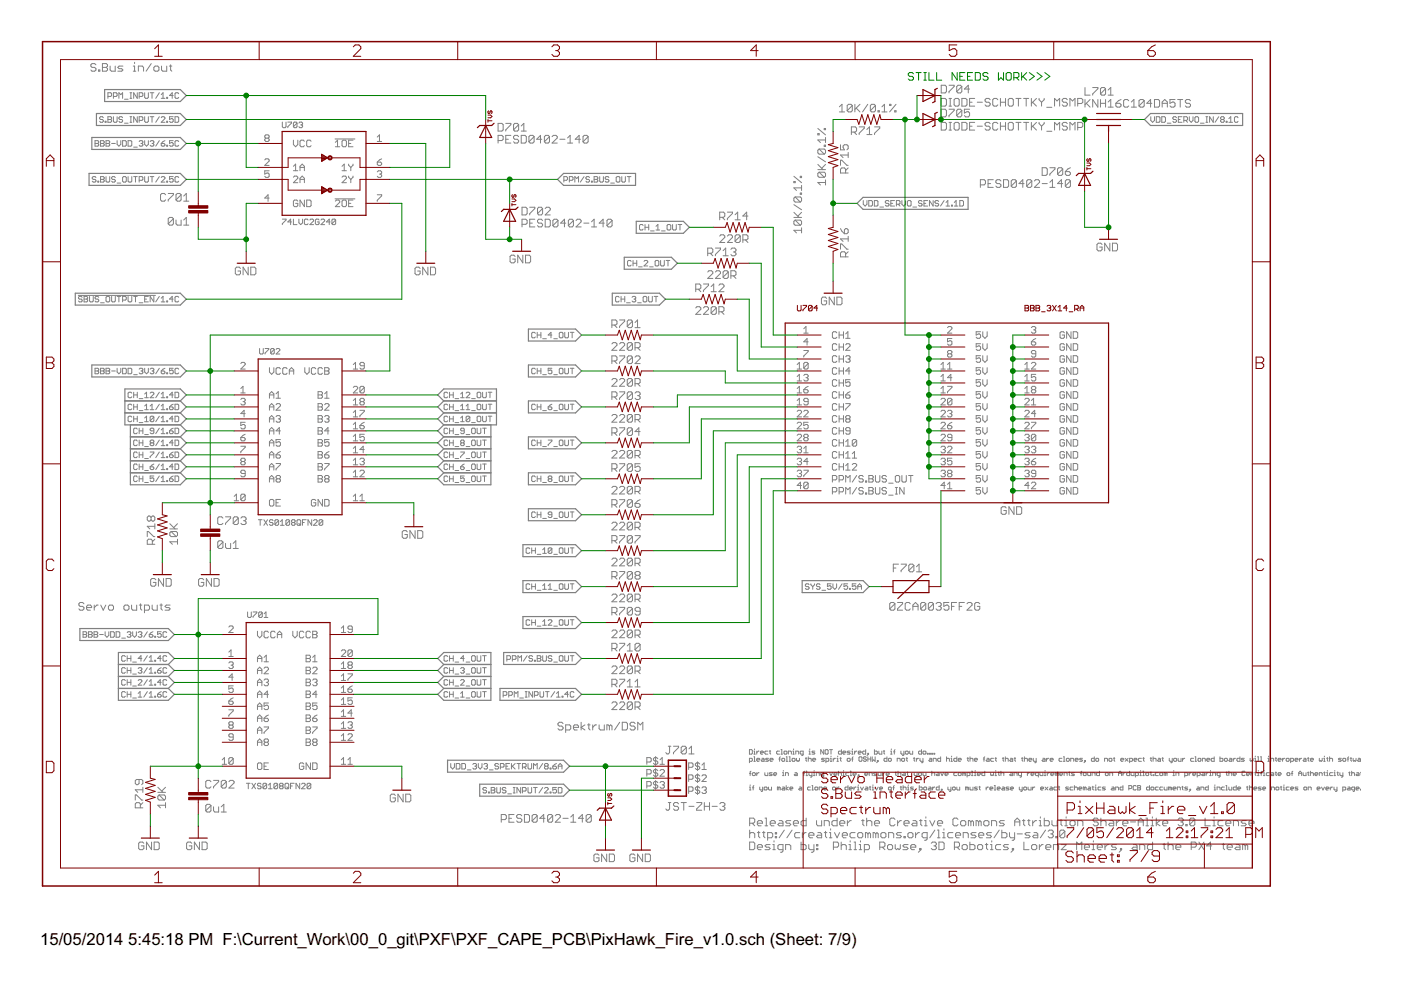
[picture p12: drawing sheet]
<svg xmlns="http://www.w3.org/2000/svg" width="297mm" height="210mm" viewBox="0 0 297 210" stroke-linecap="round" stroke-linejoin="round" font-family="sans-serif">
<defs><g id="words">
<g font-size="4">
<text x="8.5" y="200.4">15/05/2014</text>
<text x="27.2" y="200.4">5:45:18 PM F:\Current_Work\00_0_git\PXF\PXF_CAPE_PCB\PixHawk_Fire_v1.0.sch (Sheet: 7/9)</text>
</g>
</g></defs>
<g fill="none" stroke="#808080" stroke-width=".21">
<path d="M20.3 13.7l-.2-.2h-.6l-.2 .2v.3l.2 .3h.6l.2 .3v.2l-.2 .3h-.6l-.2-.3M20.9 14.8h.3v.3h-.3zM21.7 13.5h.8l.3 .2v.3l-.3 .3 .3 .3v.2l-.3 .3h-.8zM21.7 14.3h.8M23.3 14v.8l.3 .3h.8v-1.1M26.1 14h-.8l-.3 .3 .3 .3h.5l.3 .2-.3 .3h-.8M27.6 19.7h.3M27.7 19.7v1.1M28.3 15.1h.5M28.3 14h.2v1.1M28.5 13.2v.3M29.1 19.7v1.1l-.8-1.1v1.1"/>
<path d="M29.3 15.1v-1.1h.9l.2 .3v.8M30.7 19.7v.9l.2 .2h.4l.2-.2v-.9M31.8 19.7h.8M32.1 13.5l-1.1 1.6M32.2 19.7v1.1M32.6 14.3l.3-.3h.5l.3 .3v.5l-.3 .3h-.5l-.3-.3zM33.8 19.7l-.8 1.1M34.2 14v.8l.3 .3h.8v-1.1M35.9 14h.5M36.2 13.7v1.1l.2 .3M37.9 19.9l-.2-.2h-.4l-.2 .2v.7l.2 .2h.4l.2-.2M199.6 18.1h.8l.3 .3v1l-.3 .3h-.8z"/>
<path d="M201.2 18.1h1.1v.3l-1.1 1v.3M203.9 18.4l-.3-.3h-.5l-.3 .3v1M203.9 18.4v1l-.3 .3h-.5l-.3-.3M203.9 18.4l-1.1 1M205.6 18.9h-1.1l.8-.8v1.6M230 18.6v1.6h1.1M231.7 18.6h1.1v.2l-1.1 1.1v.3M234.4 18.8l-.3-.2h-.5l-.3 .2v1.1M234.4 18.8v1.1l-.3 .3h-.5l-.3-.3M234.4 18.8l-1.1 1.1M234.9 19.1l.6-.5v1.6M20.2 29.8h.5l.2 .2-.2 .4 .2 .4-.2 .2h-.5z"/>
<path d="M20.2 30.4h.5M20.3 37.6l-.1-.2h-.4l-.2 .2 .2 .4h.4l.1 .2-.1 .4h-.4l-.2-.2M20.7 38.4h.2v.2h-.2zM21.3 38h.6M21.3 30.4h.6M21.3 37.4h.6l.2 .2-.2 .4 .2 .4-.2 .2h-.6zM21.3 29.8h.6l.2 .2-.2 .4 .2 .4-.2 .2h-.6zM21.9 25l-.2-.3h-.4l-.2 .4 .2 .2h.4l.2 .4-.2 .2h-.4l-.2-.2M22.3 25.7h.2v.2h-.2zM22.5 30.4h.6M22.5 29.8h.6l.2 .2-.2 .4 .2 .4-.2 .2h-.6zM22.5 37.4v1l.2 .2h.4l.2-.2v-1"/>
<path d="M22.9 24.7h.6l.2 .3-.2 .3 .2 .4-.2 .2h-.6zM22.9 20.4h.6l.2-.1v-.4l-.2-.2h-.6v1.1M22.9 25.3h.6M23.7 30.4h.7M24 20.4h.6l.2-.1v-.4l-.2-.2h-.6v1.1M24 24.7v1l.2 .2h.4l.2-.2v-1M24.4 37.6l-.2-.2h-.3l-.2 .4 .2 .2h.3l.2 .4-.2 .2h-.3l-.2-.2M24.8 29.8v.8l.4 .4 .4-.4v-.8M24.8 38.8h.8M25.2 20.8v-1.1l.4 .4 .4-.4v1.1M26 25l-.2-.3h-.4l-.2 .3 .2 .3h.4l.2 .2-.2 .4h-.4l-.2-.2M26 29.8h.6l.2 .2v.8l-.2 .2h-.6z"/>
<path d="M26.2 37.4h.4l.2 .2v.8l-.2 .2h-.4l-.2-.2v-.8zM26.4 21h.8M26.4 26.1h.8M27.2 29.8h.5l.2 .2v.8l-.2 .2h-.5zM27.2 37.4v1l.2 .2h.3l.2-.2v-1M27.6 20.8h.3M27.6 25.9h.3M27.6 24.7h.3M27.7 24.7v1.2M28.3 31.2h.8M28.3 37.4h.8M28.7 37.4v1.2"/>
<path d="M29.1 24.7v1.2l-.8-1.2v1.2M29.5 30l.2-.2h.4l.2 .2-.2 .4M29.5 20.4h.6l.2-.1v-.4l-.2-.2h-.6v1.1M29.5 25.5h.6l.2-.2v-.3l-.2-.3h-.6v1.2M29.5 38.2h.6l.2-.2v-.4l-.2-.2h-.6v1.2M29.9 30.4h.2M30.1 30.4l.2 .2-.2 .4h-.4l-.2-.2M30.7 24.7v1l.2 .2h.4l.2-.2v-1M30.7 29.8v.8l.4 .4 .4-.4v-.8M30.7 37.4v1l.2 .2h.4l.2-.2v-1M31.8 30l.2-.2h.4l.2 .2-.2 .4M31.8 24.7h.8"/>
<path d="M31.8 37.4h.8M32.2 30.4h.2M32.2 24.7v1.2M32.2 37.4v1.2M32.4 30.4l.2 .2-.2 .4h-.4l-.2-.2M33.8 29.8l-.8 1.2M33.8 37.4l-.8 1.2M33.8 24.7l-.8 1.2M34.2 30.4h.6l.2 .4-.2 .2h-.4l-.2-.2zM34.2 20.1l.4-.4v1.1M34.2 25l.2-.3h.4l.2 .3v.1l-.8 .8h.8M34.2 37.6l.2-.2h.4l.2 .2v.2l-.8 .8h.8"/>
<path d="M34.2 20.8h.8M35 29.8l-.8 .6M35.3 20.6h.2v.2h-.2zM35.3 25.7h.2v.2h-.2zM35.3 30.8h.2v.2h-.2zM35.3 38.4h.2v.2h-.2zM36.7 24.7h-.8v.6l.4-.2 .4 .2v.4l-.2 .2h-.4l-.2-.2M36.7 29.8h-.8v.6l.4-.2 .4 .2v.4l-.2 .2h-.4l-.2-.2M36.7 37.4h-.8v.6l.4-.2 .4 .2v.4l-.2 .2h-.4l-.2-.2M36.7 20.3h-.8l.6-.6v1.1M37.1 24.7h.6l.2 .3v.7l-.2 .2h-.6zM37.9 37.6l-.2-.2h-.4l-.2 .2v.8l.2 .2h.4l.2-.2"/>
<path d="M37.9 30l-.2-.2h-.4l-.2 .2v.8l.2 .2h.4l.2-.2M56.1 33.9l.3-.2h.4l.3 .2v.2l-1 1h1M56.4 29.3l-.3 .2 .3 .5h.4l.3-.2-.3-.5M56.4 29.3l-.3-.2 .3-.5h.4l.3 .2-.3 .5M56.4 29.3h.4M57.1 36.2h-1v.7l.7-.2 .3 .2v.5l-.3 .2h-.4l-.3-.2M59.9 25.9v1l.1 .2h.5l.1-.2v-1M61 25.9h.8v.2l-.8 .8v.2M62.2 29.7v.9l.5 .5 .4-.5v-.9M62.2 37.6l.2-.3h.5l.2 .3v.2l-.9 .9h.9M62.2 35.3l.5-.5v1.4M62.2 36.2h.9"/>
<path d="M63 26.1v.8l-.2 .2h-.4l-.2-.2M63 26.1l-.2-.2h-.4l-.2 .2v.8M63 26.1l-.8 .8M63.4 26.1l.2-.2h.3l.3 .2-.3 .4M63.6 36.2v-.9l.5-.5 .4 .5v.9M63.6 38.7v-.9l.5-.5 .4 .5v.9M63.6 35.5h.9M63.6 38h.9M63.8 26.5h.1M63.9 26.5l.3 .2-.3 .4h-.3l-.2-.2M64.5 30l-.2-.3h-.5l-.2 .3v.9l.2 .2h.5l.2-.2M66 30l-.3-.3h-.4l-.3 .3v.9l.3 .2h.4l.3-.2"/>
<path d="M71 29.5h4.2M71.1 31.1h.9M71.1 30.2l.5-.5v1.4M72.5 37.6l.2-.3h.5l.2 .3v.2l-.9 .9h.9M72.5 36.2h.9M72.5 35.3l.5-.5v1.4M72.7 29.7h.5l.2 .3v.9l-.2 .2h-.5l-.2-.2v-.9zM73.9 34.8v.2l.5 .5M73.9 37.3v.3l.5 .4M73.9 30.4h.5M74.4 35.5v.7M74.4 38v.7"/>
<path d="M74.8 29.7h-.9v1.4h.9M74.8 34.8v.2l-.4 .5M74.8 37.3v.3l-.4 .4M80 30h.9M80 36.4l.2-.2h.5l.2 .2-.2 .5M80 34.4h.7l.2 .4-.2 .3h-.5l-.2-.3zM80 29.1l.5-.5v1.4M80.5 36.9h.2M80.7 36.9l.2 .2-.2 .5h-.5l-.2-.2M80.9 33.7l-.9 .7M105.6 26.2h.8l.3 .2v1.1l-.3 .3h-.8zM105.6 29.8h.8l.3-.3v-.5l-.3-.3h-.8v1.6"/>
<path d="M107.2 26.2h1.1v.2l-1.1 1.1v.3M107.2 29.5h.6M108.3 28.7h-1.1v1.6h1.1M110 29l-.3-.3h-.6l-.2 .3v.3l.2 .2h.6l.3 .3v.3l-.3 .2h-.6l-.2-.2M110 26.4l-.3-.2h-.6l-.2 .2v1.1M110 26.4v1.1l-.3 .3h-.6l-.2-.3M110 26.4l-1.1 1.1M110.5 28.7h.8l.3 .3v1.1l-.3 .2h-.8zM110.5 27.8h1.1M110.5 26.7l.6-.5v1.6M113.2 29l-.2-.3h-.6l-.3 .3v1.1M113.2 29v1.1l-.2 .2h-.6l-.3-.2"/>
<path d="M113.2 29l-1.1 1.1M114.9 29.5h-1.1l.8-.8v1.6M116.5 29l-.3-.3h-.5l-.3 .3v1.1M116.5 29v1.1l-.3 .2h-.5l-.3-.2M116.5 29l-1.1 1.1M117.1 29l.2-.3h.6l.3 .3v.3l-1.1 1h1.1M118.7 29.5h1.1M119.5 38.2h.6l.2-.2v-.4l-.2-.2h-.6v1.2M120.3 30.3h1.1M120.3 29.3l.6-.6v1.6M120.7 38.2h.6l.2-.2v-.4l-.2-.2h-.6v1.2M121.9 38.6v-1.2l.4 .4 .4-.4v1.2"/>
<path d="M123.1 29.5h-1.1l.8-.8v1.6M123.8 37.4l-.8 1.2M124.7 29l-.3-.3h-.5l-.3 .3v1.1M124.7 29v1.1l-.3 .2h-.5l-.3-.2M124.7 29l-1.1 1.1M125 37.6l-.2-.2h-.4l-.2 .2 .2 .4h.4l.2 .2-.2 .4h-.4l-.2-.2M125.4 38.4h.2v.2h-.2zM126 37.4h.6l.1 .2-.1 .4 .1 .4-.1 .2h-.6zM126 38h.6M127.1 37.4v1l.2 .2h.4l.2-.2v-1M129.1 37.6l-.2-.2h-.4l-.2 .4 .2 .2h.4l.2 .4-.2 .2h-.4l-.2-.2M129.5 38.8h.8"/>
<path d="M130.6 37.6l.3-.2h.3l.2 .2v.8l-.2 .2h-.3l-.3-.2zM131.8 37.4v1l.2 .2h.4l.2-.2v-1M133 37.4h.8M133.4 37.4v1.2M168.3 38.5h.3v.2h-.3zM168.3 37.4l1.6 1.3M169.7 37.4h.2v.3h-.2zM169.9 39.3v1.1M169.9 39.8h-1.6l.6 .6M173.4 28.3h.3v.3h-.3zM173.4 36h1.6M173.4 34.9l1.1 1.1"/>
<path d="M173.4 33.2l1.6 1.1M173.4 27.2l1.6 1.4M173.7 31.6l-.3 .3v.5l.3 .3h1.1M173.7 36.5l-.3 .3v.5l.3 .3h1.1M173.7 31.6h1.1l.2 .3v.5l-.2 .3M173.7 36.5h1.1l.2 .3v.5l-.2 .3M173.7 36.5l1.1 1.1M173.7 31.6l1.1 1.1M174.8 27.2h.2v.3h-.2zM174.8 30.8h.2v.3h-.2zM175 38.7h-1.6l.5 .5M175 29.1v1.1"/>
<path d="M175 38.1v1.1M175 34.9l-.8 .8M175 29.7h-1.6l.5 .5M178 22.6l.5-.5v1.6M178 23.7h1.1M178.2 30.7v1.1h.8l-.2-.6v-.2l.2-.3h.6l.2 .3v.5l-.2 .3M178.2 35.1v-1.1h.3l1.1 1.1h.2M179.3 36.7v-.8l-.3-.3h-.5l-.3 .3v.8h1.6M179.8 35.6l-.5 .6M179.8 32.9h-1.6l.6 .5M179.8 32.3v1.1M180.5 28h.8l.3-.3v-.5l-.3-.3h-.8v1.6"/>
<path d="M180.7 22.4l-.3-.3h-.5l-.3 .3v1.1M180.7 22.4v1.1l-.3 .2h-.5l-.3-.2M180.7 22.4l-1.1 1.1M181.1 28l.5 .5M181.3 22.1v1.6M181.5 22.9l.8 .8M182.2 26.9h1v.3l-1 1.1v.2M182.3 22.1l-1 1.1M183.8 27.5l.5-.6v1.6M183.8 28.5h1.1M184 22.1l-1.1 1.6M185.4 26.9h1.1v.3l-1.1 1.1v.2"/>
<path d="M185.6 22.4v1.1l-.3 .2h-.5l-.3-.2M185.6 22.4l-.3-.3h-.5l-.3 .3v1.1M185.6 22.4l-1.1 1.1M186.2 23.5h.2v.2h-.2zM187 23.7h1.1M187 22.6l.5-.5v1.6M188.6 22.1h.3v.3h-.3zM189.7 23.5h.3v.2h-.3zM190 22.1l-1.4 1.6M199.6 20.9h.8l.3 .2v1.1l-.3 .3h-.8zM199.6 23.2h.8l.3 .2v1.1l-.3 .3h-.8zM199.6 26h.8l.3 .2v1.1l-.3 .3h-.8z"/>
<path d="M201.2 23.2h1.1v.2l-1.1 1.1v.3M201.2 22.5h.5M201.2 20.9h.5M201.2 27.6h.5M201.2 26h.5M201.5 20.9v1.6M201.5 26v1.6M202.3 21.1l.3-.2h.5l.3 .2v1.1l-.3 .3h-.5l-.3-.3zM202.3 26.2l.3-.2h.5l.3 .2v1.1l-.3 .3h-.5l-.3-.3zM203.9 23.4l-.3-.2h-.5l-.3 .2v1.1M203.9 23.4v1.1l-.3 .3h-.5l-.3-.3M203.9 23.4l-1.1 1.1"/>
<path d="M203.9 20.9h.8l.3 .2v1.1l-.3 .3h-.8zM203.9 26h.8l.3 .2v1.1l-.3 .3h-.8zM205.6 23.2h-1.1v.8l.5-.3h.3l.3 .3v.5l-.3 .3h-.6l-.2-.3M205.6 21.7h.5M205.6 26.8h.5M206.7 20.9h-1.1v1.6h1.1M206.7 26h-1.1v1.6h1.1M207.2 21.7h1.1M207.2 26.8h1.1M207.9 39.2h.8l.2-.3v-.5l-.2-.3h-.8v1.6M209.5 38.9h.5M209.9 21.1l-.2-.2h-.6l-.2 .2v.3l.2 .3h.6l.2 .2v.3l-.2 .3h-.6l-.2-.3"/>
<path d="M209.9 26.2l-.2-.2h-.6l-.2 .2v.3l.2 .3h.6l.2 .2v.3l-.2 .3h-.6l-.2-.3M210.6 38.1h-1.1v1.6h1.1M211.6 21.1l-.3-.2h-.5l-.3 .2v1.1l.3 .3h.5l.3-.3M211.6 26.2l-.3-.2h-.5l-.3 .2v1.1l.3 .3h.5l.3-.3M212.1 21.7h1.1M212.1 20.9v1.6M212.1 26v1.6M212.1 26.8h1.1M212.2 38.4l-.3-.3h-.5l-.3 .3v.3l.3 .2h.5l.3 .3v.3l-.3 .2h-.5l-.3-.2M212.8 38.1h.8l.2 .3v1.1l-.2 .2h-.8zM213.2 20.9v1.6M213.2 26v1.6"/>
<path d="M214 20.9h.6l.2 .2v1.1l-.2 .3h-.6l-.2-.3v-1.1zM214 26h.6l.2 .2v1.1l-.2 .3h-.6l-.2-.3v-1.1zM215.4 20.9h1.1M215.4 26h1.1M215.5 38.4l-.3-.3h-.5l-.3 .3v1.1M215.5 38.4v1.1l-.3 .2h-.5l-.3-.2M215.5 38.4l-1.1 1.1M215.9 20.9v1.6M215.9 26v1.6M217 20.9h1.1M217 26h1.1M217.1 38.9h-1.1l.9-.8v1.6"/>
<path d="M217.6 20.9v1.6M217.6 26v1.6M218.7 20.9v1.6M218.7 26v1.6M218.8 38.4v1.1l-.3 .2h-.5l-.3-.2M218.8 38.4l-.3-.3h-.5l-.3 .3v1.1M218.8 38.4l-1.1 1.1M218.9 21.7l.9 .8M218.9 26.8l.9 .8M219.3 38.4l.3-.3h.5l.3 .3v.3l-1.1 1h1.1M219.8 20.9l-1.1 1M219.8 26l-1.1 1"/>
<path d="M220.3 20.9v.2l.5 .6M220.3 26v.2l.5 .6M220.8 21.7v.8M220.8 26.8v.8M221 35.6h.8l.2 .2v1.1l-.2 .3h-.8zM221 38.9h1M221.4 20.9v.2l-.6 .6M221.4 26v.2l-.6 .6M221.9 22.8h1.1M221.9 27.8h1.1M222.6 39.7h1.1M222.6 38.7l.5-.6v1.6"/>
<path d="M222.6 35.6h1.1v.2l-1.1 1.1v.3M223.6 22.5v-1.6l.5 .5 .6-.5v1.6M223.6 27.6v-1.6l.5 .5 .6-.5v1.6M225.3 35.8v1.1l-.3 .3h-.5l-.3-.3M225.3 38.9h-1.1l.8-.8v1.6M225.3 35.8l-.3-.2h-.5l-.3 .2v1.1M225.3 35.8l-1.1 1.1M225.9 36.4h.8l.2 .3v.2l-.2 .3h-.6l-.2-.3zM226.3 21.1l-.3-.2h-.5l-.3 .2v.3l.3 .3h.5l.3 .2v.3l-.3 .3h-.5l-.3-.3M226.3 26.2l-.3-.2h-.5l-.3 .2v.3l.3 .3h.5l.3 .2v.3l-.3 .3h-.5l-.3-.3M226.8 22.5v-1.6l.6 .5 .5-.5v1.6M226.8 27.6v-1.6l.6 .5 .5-.5v1.6"/>
<path d="M226.9 38.4l-.2-.3h-.6l-.2 .3v1.1M226.9 38.4v1.1l-.2 .2h-.6l-.2-.2M226.9 38.4l-1 1.1M226.9 35.6l-.5 .2-.5 .6M228.5 21.9h.8l.3-.2v-.6l-.3-.2h-.8v1.6M228.5 27h.8l.3-.2v-.6l-.3-.2h-.8v1.6M230 21.1v1.6M230.3 21.9l.8 .8M231.1 21.1l-1.1 1.1M232.8 21.1v1.6l-1.1-1.6v1.6M233.3 21.1v1.6M233.3 21.9h1.1"/>
<path d="M234.4 21.1v1.6M234.9 21.6l.6-.5v1.6M234.9 22.7h1.1M234.9 20.2h1.1M236.6 21.9h.8l.3 .3v.3l-.3 .2h-.5l-.3-.2zM237.7 21.1l-.6 .3-.5 .5M239.3 21.4l-.3-.3h-.5l-.3 .3v1.1l.3 .2h.5l.3-.2M239.9 21.6l.5-.5v1.6M239.9 22.7h1M242.6 21.4v1.1l-.3 .2h-.5l-.3-.2M242.6 21.4l-.3-.3h-.5l-.3 .3v1.1M242.6 21.4l-1.1 1.1"/>
<path d="M244 24.7v.8l.4 .4 .4-.4v-.8M244.2 21.9h-1.1l.8-.8v1.6M244.8 21.1h.8l.3 .3v1.1l-.3 .2h-.8zM245.2 24.7h.5l.2 .3v.7l-.2 .2h-.5zM246.3 24.7h.6l.2 .3v.7l-.2 .2h-.6zM246.4 21.9h1.1M246.4 22.7v-1.1l.6-.5 .5 .5v1.1M247.5 26.1h.8M249.1 21.1h-1v.8l.5-.3h.3l.2 .3v.6l-.2 .2h-.6l-.2-.2M249.4 25l-.2-.3h-.3l-.2 .4 .2 .2h.3l.2 .4-.2 .2h-.3l-.2-.2M249.7 21.1h1.1M249.8 25.3h.4"/>
<path d="M250.2 21.1v1.6M250.6 24.7h-.8v1.2h.8M251 25.5h.6l.2-.2v-.3l-.2-.3h-.6v1.2M251.4 25.5l.4 .4M252.2 24.7v.8l.4 .4 .3-.4v-.8M252.4 21.4l-.3-.3h-.5l-.3 .3v.2l.3 .3h.5l.3 .3v.3l-.3 .2h-.5l-.3-.2M253.5 24.7h.4l.2 .3v.7l-.2 .2h-.4l-.2-.2v-.7zM254.5 26.1h.8M255.7 25.9h.4M255.7 24.7h.4M255.9 24.7v1.2M257.2 24.7v1.2l-.7-1.2v1.2"/>
<path d="M258.4 24.7l-.8 1.2M259 25.3l-.2 .2 .2 .4h.4l.2-.2-.2-.4M259 25.3l-.2-.2 .2-.4h.4l.2 .3-.2 .3M259 25.3h.4M260 25.7h.2v.2h-.2zM260.5 25.1l.4-.4v1.2M260.5 25.9h.8M262.5 25l-.2-.3h-.4l-.2 .3v.7l.2 .2h.4l.2-.2M35.1 41.3l-.3-.3h-.5l-.3 .3v1.1l.3 .3h.5l.3-.3M35.7 41h1.1v.3l-1.1 1.1v.3M36.8 46.4l-.3-.3h-.6l-.2 .3v1.1M36.8 46.4v1.1l-.3 .2h-.6l-.2-.2"/>
<path d="M36.8 46.4l-1.1 1.1M37.3 46.7v.8l.3 .2h.8v-1M38.4 41.3l-.3-.3h-.5l-.3 .3v1.1M38.4 41.3v1.1l-.3 .3h-.5l-.3-.3M38.4 41.3l-1.1 1.1M38.9 47.7h1.1M38.9 46.7l.6-.6v1.6M38.9 41.6l.6-.6v1.7M38.9 42.7h1.1M51 56.9l-.3-.3h-.5l-.3 .3v1.1l.3 .3h.5l.3-.3v-.5h-.6M52.6 56.6v1.7l-1.1-1.7v1.7M53.2 56.6h.8l.3 .3v1.1l-.3 .3h-.8z"/>
<path d="M57.1 42h-1l.7-.7v1.4M59.9 46.5h.7v.2l-.7 .7v.2M61.8 47.1h-.8l.6-.6v1.1M62.2 46.5v1.1h.8M63.1 42.7l-.2-.3h-.5l-.2 .3v.9l.2 .2h.5l.2-.2v-.5h-.4M63.4 46.5v.7l.4 .4 .4-.4v-.7M64.5 42.4v1.4l-.9-1.4v1.4M65 42.4h.7l.3 .3v.9l-.3 .2h-.7zM65.3 46.7l-.2-.2h-.4l-.2 .2v.7l.2 .2h.4l.2-.2M65.7 46.7l.2-.2h.4l.2 .2v.1l-.8 .8h.8M67.6 46.7l-.1-.2h-.4l-.2 .2v.7l.2 .2h.4l.1-.2v-.3h-.3M68.1 46.7l.1-.2h.4l.2 .2v.1l-.7 .8h.7"/>
<path d="M70 47.1h-.8l.6-.6v1.1M71 42.2h4.2M71.1 42.7l.2-.3h.5l.2 .3v.2l-.9 .9h.9M71.2 46.7l-.2-.2h-.4l-.2 .2v.7M71.2 46.7v.7l-.2 .2h-.4l-.2-.2M71.2 46.7l-.8 .7M72.5 42.7l.2-.3h.5l.2 .3v.9l-.2 .2h-.5l-.2-.2zM73.9 43.1h.5M74.8 42.4h-.9v1.4h.9M80 41.3h.9v.2l-.9 1v.2M89.1 56.9l-.3-.3h-.5l-.3 .3v1.1l.3 .3h.5l.3-.3v-.5h-.6M90.7 56.6v1.7l-1.1-1.7v1.7"/>
<path d="M91.3 56.6h.8l.3 .3v1.1l-.3 .3h-.8zM109.2 54.4l-.3-.3h-.5l-.3 .3v1.1l.3 .2h.5l.3-.2v-.6h-.5M110.7 47.6h.8l.3-.3v-.5l-.3-.3h-.8v1.6M110.7 43.9h.8l.3 .3v1.1l-.3 .3h-.8zM110.8 54.1v1.6l-1-1.6v1.6M111.4 54.1h.8l.3 .3v1.1l-.3 .2h-.8zM112.3 43.9h1.1v.3l-1.1 1.1v.3M112.3 47.3h.6M113.4 46.5h-1.1v1.6h1.1M115 46.8l-.2-.3h-.6l-.2 .3v.2l.2 .3h.6l.2 .3v.2l-.2 .3h-.6l-.2-.3M115 44.2l-.2-.3h-.6l-.2 .3v1.1M115 44.2v1.1l-.2 .3h-.6l-.2-.3"/>
<path d="M115 44.2l-1 1.1M115.6 46.5h.8l.3 .3v1l-.3 .3h-.8zM115.6 44.2l.3-.3h.5l.3 .3v.3l-1.1 1.1h1.1M118.3 46.8v1l-.3 .3h-.5l-.3-.3M118.3 46.8l-.3-.3h-.5l-.3 .3v1M118.3 46.8l-1.1 1M120 47.3h-1.1l.8-.8v1.6M121.6 46.8v1l-.3 .3h-.5l-.3-.3M121.6 46.8l-.3-.3h-.5l-.3 .3v1M121.6 46.8l-1.1 1M122.1 46.8l.3-.3h.6l.2 .3v.2l-1.1 1.1h1.1M123.8 47.3h1.1"/>
<path d="M125.4 48.1h1.1M125.4 47l.6-.5v1.6M128.1 47.3h-1.1l.9-.8v1.6M129.8 46.8l-.3-.3h-.6l-.2 .3v1M129.8 46.8v1l-.3 .3h-.6l-.2-.3M129.8 46.8l-1.1 1M133.8 55.4l-.2-.2h-.4l-.1 .2v.8l.1 .2h.4l.2-.2M134.2 55.2v1.2M134.2 55.8h.8M135 55.2v1.2M135.4 56.6h.8M136.4 47.8l-.2-.2h-.4l-.2 .2v.8l.2 .2h.4l.2-.2"/>
<path d="M136.5 55.4l.2-.2h.4l.2 .2v.2l-.8 .8h.8M136.8 47.6v1.2M136.8 48.2h.7M137.5 47.6v1.2M137.7 56.6h.8M137.9 49h.8M139.1 55.2h.4l.2 .2v.8l-.2 .2h-.4l-.2-.2v-.8zM139.1 48.8h.8M139.1 48l.4-.4v1.2M140.1 55.2v1l.2 .2h.4l.1-.2v-1M140.3 49h.7M141.2 55.2h.8"/>
<path d="M141.4 47.8l.2-.2h.4l.2 .2v.8l-.2 .2h-.4l-.2-.2zM141.6 55.2v1.2M142.6 47.6v1l.2 .2h.4l.2-.2v-1M143.8 47.6h.7M144.2 47.6v1.2M150.1 57.7l.2-.3h.6l.2 .3v.3l-1 1h1M150.1 53.7h.8l.2-.3v-.5l-.2-.3h-.8v1.6M150.6 53.7l.5 .5M151.7 52.6h1.1v.3l-1.1 1.1v.2M151.7 57.7l.3-.3h.5l.3 .3v.3l-1.1 1h1.1M152.6 50.1l.2-.3h.6l.3 .3v.2l-1.1 1.1h1.1M152.6 46.1h.8l.3-.3v-.5l-.3-.3h-.8v1.6"/>
<path d="M153.1 46.1l.6 .5M153.3 53.1l.6-.5v1.6M153.3 54.2h1.1M154.2 50.1l.3-.3h.5l.3 .3v.2l-1.1 1.1h1.1M154.2 45h1.1v.3l-1.1 1v.3M154.4 57.7v1.1l-.3 .2h-.5l-.3-.2M154.4 57.7l-.3-.3h-.5l-.3 .3v1.1M154.4 57.7l-1.1 1.1M155 52.9l.2-.3h.6l.2 .3v.2l-.2 .3M155 58.5h.8l.2-.3v-.5l-.2-.3h-.8v1.6M155.5 58.5l.5 .5M155.5 53.4h.3"/>
<path d="M155.8 53.4l.2 .3v.3l-.2 .2h-.6l-.2-.2M155.9 45.5l.5-.5v1.6M155.9 46.6h1.1M157 50.1l-.3-.3h-.6l-.2 .3v1M157 50.1v1l-.3 .3h-.6l-.2-.3M157 50.1l-1.1 1M157.5 50.9h.8l.3-.3v-.5l-.3-.3h-.8v1.6M158 50.9l.6 .5M158.6 45.8h-1.1l.8-.8v1.6M168.3 46.1h1.6M168.3 45l1.1 1.1M168.3 43.4l1.6 1.1"/>
<path d="M168.6 46.7l-.3 .2v.6l.3 .3h1.1M168.6 41.8h1.1l.2 .2v.6l-.2 .2M168.6 46.7h1.1l.2 .2v.6l-.2 .3M168.6 41.8l-.3 .2v.6l.3 .2h1.1M168.6 46.7l1.1 1.1M168.6 41.8l1.1 1M169.7 40.9h.2v.3h-.2zM169.9 48.8h-1.6l.6 .6M169.9 48.3v1.1M169.9 45l-.8 .8M178.2 52.8v-1.1h.3l1.1 1.1h.2M178.2 48.5l.8 1.1"/>
<path d="M179.3 54.5v-.8l-.3-.3h-.5l-.3 .3v.8h1.6M179.3 48.5h.3l.2 .2v.6l-.2 .3h-.6v-.9zM179.8 50.1v1.1M179.8 53.4l-.5 .5M179.8 50.7h-1.6l.6 .5M183 42.5v.8l.4 .4 .4-.4v-.8M184.2 42.5h.6l.2 .2v.8l-.2 .2h-.6zM185.4 42.5h.5l.2 .2v.8l-.2 .2h-.5zM186.5 43.9h.8M188.5 42.7l-.2-.2h-.4l-.2 .4 .2 .2h.4l.2 .4-.2 .2h-.4l-.2-.2M188.9 43.1h.4M189.7 42.5h-.8v1.2h.8"/>
<path d="M190.1 43.3h.5l.2-.2v-.4l-.2-.2h-.5v1.2M190.4 43.3l.4 .4M191.2 42.5v.8l.4 .4 .4-.4v-.8M192.6 42.5h.4l.2 .2v.8l-.2 .2h-.4l-.2-.2v-.8zM193.5 43.9h.8M195.5 42.7l-.2-.2h-.4l-.2 .2 .2 .4h.4l.2 .2-.2 .4h-.4l-.2-.2M195.9 43.1h.4M196.7 42.5h-.8v1.2h.8M197.8 42.5v1.2l-.7-1.2v1.2M199 42.7l-.2-.2h-.4l-.2 .2 .2 .4h.4l.2 .2-.2 .4h-.4l-.2-.2M200.2 42.5l-.8 1.2M200.6 42.9l.4-.4v1.2"/>
<path d="M200.6 43.7h.8M201.7 43.5h.2v.2h-.2zM202.3 43.7h.8M202.3 42.9l.4-.4v1.2M203.5 42.5h.6l.2 .2v.8l-.2 .2h-.6zM233.7 51.8l-.3-.2h-.5l-.3 .2v1.1l.3 .3h.5l.3-.3v-.5h-.6M235.3 51.6v1.6l-1.1-1.6v1.6M235.9 51.6h.8l.2 .2v1.1l-.2 .3h-.8zM16.6 62.6h16.4M17.4 63l-.2-.2h-.4l-.2 .4 .2 .2h.4l.2 .4-.2 .2h-.4l-.2-.2M17.8 62.8h.6l.2 .2-.2 .4 .2 .4-.2 .2h-.6zM17.8 63.4h.6"/>
<path d="M19 62.8v1l.2 .2h.4l.2-.2v-1M20.2 78.7h.5M20.2 78.1h.5l.2 .2-.2 .4 .2 .4-.2 .1h-.5zM20.9 63l-.2-.2h-.4l-.1 .4 .1 .2h.4l.2 .4-.2 .2h-.4l-.1-.2M21.3 78.7h.6M21.3 78.1h.6l.2 .2-.2 .4 .2 .4-.2 .1h-.6zM21.3 64.2h.8M22.5 78.7h.6M22.5 63l.2-.2h.4l.2 .2v.8l-.2 .2h-.4l-.2-.2zM22.5 78.1h.6l.2 .2-.2 .4 .2 .4-.2 .1h-.6zM23.7 62.8v1l.2 .2h.3l.2-.2v-1M23.7 78.7h.7"/>
<path d="M24.8 78.1v.8l.4 .3 .4-.3v-.8M24.8 62.8h.8M25.2 62.8v1.2M26 78.1h.6l.2 .2v.8l-.2 .1h-.6zM26 63.6h.6l.2-.2v-.4l-.2-.2h-.6v1.2M27.2 78.1h.5l.2 .2v.8l-.2 .1h-.5zM27.2 62.8v1l.2 .2h.3l.2-.2v-1M28.3 79.4h.8M28.3 62.8h.8M28.7 62.8v1.2M29.5 78.3l.2-.2h.4l.2 .2-.2 .4M29.5 64.2h.8"/>
<path d="M29.9 78.7h.2M30.1 78.7l.2 .2-.2 .3h-.4l-.2-.1M30.7 78.1v.8l.4 .3 .4-.3v-.8M30.7 63.4h.4M31.5 62.8h-.8v1.2h.8M31.8 78.3l.2-.2h.4l.2 .2-.2 .4M32.2 78.7h.2M32.4 78.7l.2 .2-.2 .3h-.4l-.2-.1M32.6 62.8v1.2l-.8-1.2v1.2M33.8 78.1l-.8 1.1M33.8 62.8l-.8 1.2M34.2 78.7h.6l.2 .4-.2 .1h-.4l-.2-.1z"/>
<path d="M34.2 63.2l.4-.4v1.2M34.2 64h.8M35 78.1l-.8 .6M35.3 63.8h.2v.2h-.2zM35.3 79.1h.2v.1h-.2zM36.7 78.1h-.8v.6l.4-.2 .4 .2v.4l-.2 .1h-.4l-.2-.1M36.7 63.4h-.8l.6-.6v1.2M37.9 63l-.2-.2h-.4l-.2 .2v.8l.2 .2h.4l.2-.2M37.9 78.3l-.2-.2h-.4l-.2 .2v.8l.2 .1h.4l.2-.1M51.1 77.1l.2-.3h.5l.2 .3v.2l-.9 1h.9M55 73.9v1l.2 .2h.4l.2-.2v-1M56.2 73.9h.8v.2l-.8 .8v.2"/>
<path d="M57.1 78v.9l.5 .5 .5-.5v-.9M58.1 74.1l-.1-.2h-.4l-.2 .2v.8M58.1 74.1v.8l-.1 .2h-.4l-.2-.2M58.1 74.1l-.7 .8M58.5 74.1l.2-.2h.4l.2 .2v.2l-.8 .8h.8M59.5 78.2l-.3-.2h-.4l-.3 .2v.9l.3 .3h.4l.3-.3M60.9 78.2l-.3-.2h-.4l-.3 .2v.9l.3 .3h.4l.3-.3M61.3 79.4v-1l.5-.4 .5 .4v1M61.3 78.7h1M64.6 78v.9l.5 .5 .5-.5v-.9M67 78.2l-.3-.2h-.4l-.3 .2v.9l.3 .3h.4l.3-.3M68.4 78.2l-.3-.2h-.4l-.3 .2v.9l.3 .3h.4l.3-.3"/>
<path d="M68.8 78h.7l.3 .2-.3 .5 .3 .4-.3 .3h-.7zM68.8 78.7h.7M74.9 77.3l.5-.5v1.5M74.9 78.3h.9M77.2 77.6h-.7l-.2-.3 .2-.5h.5l.2 .3v.9l-.2 .3h-.5l-.2-.3M113.5 70.7l-.2-.2h-.4l-.2 .2v.7l.2 .2h.4l.2-.2M113.5 78.3l-.2-.2h-.4l-.2 .2v.8l.2 .1h.4l.2-.1M113.9 70.5v1.1M113.9 78.1v1.1M113.9 78.7h.8M113.9 71h.8M114.7 70.5v1.1"/>
<path d="M114.7 78.1v1.1M115.1 79.4h.7M115.1 71.8h.7M117 71h-.8l.6-.5v1.1M117 78.1h-.8v.6l.4-.2 .4 .2v.4l-.2 .1h-.4l-.2-.1M117.4 79.4h.8M117.4 71.8h.8M118.6 70.7l.2-.2h.4l.2 .2v.7l-.2 .2h-.4l-.2-.2zM118.6 78.3l.2-.2h.4l.2 .2v.8l-.2 .1h-.4l-.2-.1zM119.7 78.1v1l.2 .1h.4l.2-.1v-1M119.7 70.5v.9l.2 .2h.4l.2-.2v-.9M120.9 78.1h.8"/>
<path d="M120.9 70.5h.8M121.3 70.5v1.1M121.3 78.1v1.1M129.7 68.9h.8l.3-.2v-.6l-.3-.3h-.8v1.7M129.7 76.5h.8l.3-.2v-.6l-.3-.2h-.8v1.6M129.7 72.9l.3-.3h.5l.3 .3v.3l-1.1 1.1h1.1M130.3 68.9l.5 .6M130.3 76.5l.5 .6M131.3 63l-.2-.2h-.4l-.2 .2v.8l.2 .2h.4l.2-.2M131.4 67.8h1v.3l-1 1.1v.3M131.4 72.9l.2-.3h.6l.2 .3v.3l-1 1.1h1M131.4 75.5h1v.2l-1 1.1v.3"/>
<path d="M131.7 63.4h.8M131.7 62.8v1.2M132.5 62.8v1.2M132.8 64.2h.8M134 63l.2-.2h.4l.2 .2-.2 .4M134.1 72.9l-.3-.3h-.5l-.3 .3v1.1M134.1 68.1l-.3-.3h-.5l-.3 .3v1.1M134.1 75.7l-.3-.2h-.5l-.3 .2v1.1M134.1 68.1v1.1l-.3 .3h-.5l-.3-.3M134.1 72.9v1.1l-.3 .3h-.5l-.3-.3M134.1 75.7v1.1l-.3 .3h-.5l-.3-.3M134.1 72.9l-1.1 1.1"/>
<path d="M134.1 68.1l-1.1 1.1M134.1 75.7l-1.1 1.1M134.4 63.4h.2M134.6 63.4l.2 .2-.2 .4h-.4l-.2-.2M134.6 73.7h.8l.3-.3v-.5l-.3-.3h-.8v1.7M134.6 75.7l.3-.2h.5l.3 .2v.3l-1.1 1.1h1.1M134.6 68.4l.6-.6v1.7M134.6 69.5h1.1M135.2 73.7l.5 .6M135.2 64.2h.8M136.4 63l.1-.2h.4l.2 .2v.8l-.2 .2h-.4l-.1-.2zM137.5 62.8v1l.2 .2h.4l.2-.2v-1"/>
<path d="M138.7 62.8h.8M139.1 62.8v1.2M147.5 65.3l.3-.3h.5l.3 .3v.3l-1.1 1.1h1.1M147.5 61.3h.8l.3-.3v-.5l-.3-.3h-.8v1.6M148 61.3l.6 .5M149.1 65.3l.3-.3h.5l.3 .3v.3l-1.1 1.1h1.1M149.1 60.2h1.1v.3l-1.1 1.1v.2M150.8 60.8l.5-.6v1.6M150.8 61.8h1.1M151.9 65.3l-1.1 1.1M151.9 65.3v1.1l-.3 .3h-.6l-.2-.3M151.9 65.3l-.3-.3h-.6l-.2 .3v1.1"/>
<path d="M152.4 66.1h.8l.3-.3v-.5l-.3-.3h-.8v1.7M152.4 60.5l.3-.3h.5l.3 .3v.3l-1.1 1h1.1M153 66.1l.5 .6M169 79.8l.5-.4v1.4M169 78.3h.9M169 77.3l.5-.5v1.5M170.4 69.7l.5-.5v1.4M170.4 74.3h.9v.2l-.9 1v.2M170.4 79.6l.2-.2h.5l.2 .2-.2 .5M170.4 70.6h.9M171.3 77.1v.9l-.2 .3h-.5l-.2-.3M171.3 77.1l-.2-.3h-.5l-.2 .3v.9"/>
<path d="M171.3 72.5h-.9l.7-.7v1.4M171.3 77.1l-.9 .9M175.3 63.3l-.3-.3h-.6l-.2 .3v1l.2 .3h.6l.3-.3v-.5h-.6M176.9 63v1.6l-1.1-1.6v1.6M177.4 70.6l-.2-.3h-.5l-.2 .3v.9l.2 .2h.5l.2-.2M177.4 73.1l-.2-.2h-.5l-.2 .2v.9l.2 .3h.5l.2-.3M177.4 75.6l-.2-.2h-.5l-.2 .2v1l.2 .2h.5l.2-.2M177.4 78.2l-.2-.2h-.5l-.2 .2v.9l.2 .3h.5l.2-.3M177.4 63h.9l.2 .3v1l-.2 .3h-.9zM177.9 78.7h.9M177.9 70.3v1.4M177.9 72.9v1.4"/>
<path d="M177.9 75.4v1.4M177.9 78v1.4M177.9 71h.9M177.9 73.6h.9M177.9 76.1h.9M178.8 70.3v1.4M178.8 72.9v1.4M178.8 75.4v1.4M178.8 78v1.4M179.3 70.8l.5-.5v1.4M179.3 73.1l.2-.2h.5l.2 .2v.2l-.9 1h.9M179.3 71.7h.9"/>
<path d="M179.3 75.6l.2-.2h.5l.2 .2-.2 .5M179.8 76.1h.2M180 76.1l.2 .2-.2 .5h-.5l-.2-.2M180.2 78.7h-.9l.7-.7v1.4M199.5 78.3h.9M199.5 77.3l.5-.5v1.5M199.5 79.8l.5-.4v1.4M200.9 78.3h.9M200.9 69.5l.2-.3h.5l.2 .3v.2l-.9 .9h.9M200.9 77.3l.5-.5v1.5M201.1 75l-.2-.2 .2-.5h.5l.2 .2-.2 .5M201.1 75l-.2 .2 .2 .5h.5l.2-.2-.2-.5"/>
<path d="M201.1 75h.5M201.8 71.8h-.9v.7l.7-.3 .2 .3v.4l-.2 .3h-.5l-.2-.3M207.9 72.9h-.9v.7l.7-.3 .2 .3v.4l-.2 .3h-.5l-.2-.3M207.9 75.4h-.9v.7l.7-.2 .2 .2v.5l-.2 .2h-.5l-.2-.2M207.9 78h-.9v.7l.7-.3 .2 .3v.4l-.2 .3h-.5l-.2-.3M207.9 70.3h-.9v.7l.7-.2 .2 .2v.5l-.2 .2h-.5l-.2-.2M208.4 70.3v1l.4 .4 .5-.4v-1M208.4 72.9v.9l.4 .5 .5-.5v-.9M208.4 75.4v.9l.4 .5 .5-.5v-.9M208.4 78v.9l.4 .5 .5-.5v-.9M217.3 78.3h.9M217.3 77.3l.4-.5v1.5"/>
<path d="M217.3 79.8l.4-.4v1.4M218.7 72.5h.7l.2 .4-.2 .3h-.5l-.2-.3zM218.7 77.1l.2-.3h.5l.2 .3v.2l-.9 1h.9M218.7 69.5l.2-.3h.5l.2 .3-.2 .4M219.1 69.9h.3M219.4 69.9l.2 .3-.2 .4h-.5l-.2-.2M219.6 75h-.7l-.2-.2 .2-.5h.5l.2 .2v1l-.2 .2h-.5l-.2-.2M219.6 79.4h-.9v.7l.4-.3 .5 .3v.4l-.2 .3h-.5l-.2-.3M219.6 71.8l-.9 .7M225.7 73.1l-.3-.2h-.4l-.3 .2v.9l.3 .3h.4l.3-.3v-.4h-.5M225.7 70.6l-.3-.3h-.4l-.3 .3v.9l.3 .2h.4l.3-.2v-.5h-.5M225.7 78.2l-.3-.2h-.4l-.3 .2v.9l.3 .3h.4l.3-.3v-.4h-.5"/>
<path d="M225.7 75.6l-.3-.2h-.4l-.3 .2v1l.3 .2h.4l.3-.2v-.5h-.5M227.1 70.3v1.4l-1-1.4v1.4M227.1 72.9v1.4l-1-1.4v1.4M227.1 75.4v1.4l-1-1.4v1.4M227.1 78v1.4l-1-1.4v1.4M227.5 72.9h.7l.3 .2v.9l-.3 .3h-.7zM227.5 70.3h.7l.3 .3v.9l-.3 .2h-.7zM227.5 75.4h.7l.3 .2v1l-.3 .2h-.7zM227.5 78h.7l.3 .2v.9l-.3 .3h-.7zM27.9 83.4l-.2-.2h-.3l-.2 .2v.7l.2 .2h.3l.2-.2M27.9 85.9l-.2-.2h-.3l-.2 .2v.8l.2 .2h.3l.2-.2M27.9 88.4l-.2-.2h-.3l-.2 .2v.8l.2 .2h.3l.2-.2"/>
<path d="M28.3 83.7h.8M28.3 86.3h.8M28.3 88.8h.8M28.3 83.2v1.1M28.3 85.7v1.2M28.3 88.2v1.2M29.1 91l-.2-.2h-.4l-.2 .2v.8l.2 .1h.4l.2-.1M29.1 93.5l-.2-.2h-.4l-.2 .2v.8l.2 .2h.4l.2-.2M29.1 96.1l-.2-.3h-.4l-.2 .3v.7l.2 .2h.4l.2-.2M29.1 98.6l-.2-.2h-.4l-.2 .2v.8l.2 .2h.4l.2-.2M29.1 83.2v1.1M29.1 85.7v1.2"/>
<path d="M29.1 88.2v1.2M29.5 91.4h.8M29.5 93.9h.8M29.5 96.4h.8M29.5 99h.8M29.5 84.5h.8M29.5 87.1h.8M29.5 89.6h.8M29.5 90.8v1.1M29.5 93.3v1.2M29.5 95.8v1.2M29.5 98.4v1.2"/>
<path d="M30.3 90.8v1.1M30.3 93.3v1.2M30.3 95.8v1.2M30.3 98.4v1.2M30.7 83.5l.4-.3v1.1M30.7 86.1l.4-.4v1.2M30.7 88.6l.4-.4v1.2M30.7 84.3h.8M30.7 86.9h.8M30.7 89.4h.8M30.7 92.1h.8M30.7 94.7h.8"/>
<path d="M30.7 97.2h.8M30.7 99.8h.8M31.8 83.4l.2-.2h.4l.2 .2v.1l-.8 .8h.8M31.8 95.8h.8v.3l-.8 .7v.2M31.8 99h.6l.2 .4-.2 .2h-.4l-.2-.2zM31.8 86.9h.8M31.8 86.1l.4-.4v1.2M32 93.9l-.2-.2 .2-.4h.4l.2 .2-.2 .4M32 93.9l-.2 .2 .2 .4h.4l.2-.2-.2-.4M32 93.9h.4M32.6 88.4v.8l-.2 .2h-.4l-.2-.2M32.6 91.4h-.6l-.2-.2 .2-.4h.4l.2 .2v.8l-.2 .1h-.4l-.2-.1"/>
<path d="M32.6 88.4l-.2-.2h-.4l-.2 .2v.8M32.6 88.4l-.8 .8M32.6 98.4l-.8 .6M33.8 83.2l-.8 1.1M33.8 85.7l-.8 1.2M33.8 88.2l-.8 1.2M33.8 95.8l-.8 1.2M33.8 98.4l-.8 1.2M33.8 90.8l-.8 1.1M33.8 93.3l-.8 1.2M34.2 83.5l.4-.3v1.1M34.2 86.1l.4-.4v1.2"/>
<path d="M34.2 88.6l.4-.4v1.2M34.2 91.2l.4-.4v1.1M34.2 93.7l.4-.4v1.2M34.2 96.2l.4-.4v1.2M34.2 98.8l.4-.4v1.2M34.2 84.3h.8M34.2 86.9h.8M34.2 89.4h.8M34.2 91.9h.8M34.2 94.5h.8M34.2 97h.8M34.2 99.6h.8"/>
<path d="M35.3 84.1h.2v.2h-.2zM35.3 86.7h.2v.2h-.2zM35.3 89.2h.2v.2h-.2zM35.3 91.8h.2v.1h-.2zM35.3 94.3h.2v.2h-.2zM35.3 96.8h.2v.2h-.2zM35.3 99.4h.2v.2h-.2zM35.9 86.3h.6l.2 .4-.2 .2h-.4l-.2-.2zM35.9 91.4h.6l.2 .4-.2 .1h-.4l-.2-.1zM35.9 96.4h.6l.2 .4-.2 .2h-.4l-.2-.2zM36.7 83.7h-.8l.6-.5v1.1M36.7 88.8h-.8l.6-.6v1.2"/>
<path d="M36.7 93.9h-.8l.6-.6v1.2M36.7 99h-.8l.6-.6v1.2M36.7 85.7l-.8 .6M36.7 95.8l-.8 .6M36.7 90.8l-.8 .6M37.1 90.8h.6l.2 .2v.8l-.2 .1h-.6zM37.1 83.2h.6l.2 .2v.7l-.2 .2h-.6zM37.1 85.7h.6l.2 .2v.8l-.2 .2h-.6zM37.1 88.2h.6l.2 .2v.8l-.2 .2h-.6zM37.1 93.3h.6l.2 .2v.8l-.2 .2h-.6zM37.1 95.8h.6l.2 .3v.7l-.2 .2h-.6zM37.1 98.4h.6l.2 .2v.8l-.2 .2h-.6z"/>
<path d="M51.1 94.6h.9v.2l-.9 1v.2M51.1 82.4l.4-.5v1.4M51.1 84.7l.2-.2h.5l.2 .2-.2 .5M51.1 83.3h.9M51.1 92.8h.7l.2 .4-.2 .3h-.5l-.2-.3zM51.3 97.9l-.2-.3 .2-.4h.5l.2 .2-.2 .5M51.3 97.9l-.2 .2 .2 .5h.5l.2-.3-.2-.4M51.3 97.9h.5M51.5 85.2h.3M51.8 85.2l.2 .2-.2 .5h-.5l-.2-.3M52 89.5h-.9v.7l.4-.2 .5 .2v.5l-.2 .2h-.5l-.2-.2M52 87.7h-.9l.7-.7v1.4"/>
<path d="M52 92.1l-.9 .7M57.1 92.1v-1l.5-.4 .5 .4v1M57.1 84.4v-.9l.5-.5 .5 .5v.9M57.1 87v-1l.5-.4 .5 .4v1M57.1 89.5v-.9l.5-.5 .5 .5v.9M57.1 94.6v-.9l.5-.5 .5 .5v.9M57.1 97.1v-.9l.5-.5 .5 .5v.9M57.1 99.7v-1l.5-.4 .5 .4v1M57.1 83.7h1M57.1 86.3h1M57.1 88.8h1M57.1 91.4h1"/>
<path d="M57.1 93.9h1M57.1 96.4h1M57.1 99h1M58.5 88.3l.3-.2h.4l.3 .2-.3 .5M58.5 85.8l.3-.2h.4l.3 .2v.2l-1 1h1M58.5 83.5l.5-.5v1.4M58.5 84.4h1M58.5 96.4h.7l.3 .5-.3 .2h-.4l-.3-.2zM58.5 98.3h1v.2l-1 .9v.3M59 88.8h.2M59.2 88.8l.3 .2-.3 .5h-.4l-.3-.2M59.5 93.2h-1v.7l.7-.2 .3 .2v.5l-.3 .2h-.4l-.3-.2"/>
<path d="M59.5 91.4h-1l.7-.7v1.4M59.5 95.7l-1 .7M67.4 85.6h.7l.3 .2-.3 .5 .3 .4-.3 .3h-.7zM67.4 83h.7l.3 .3-.3 .4 .3 .5-.3 .2h-.7zM67.4 88.1h.7l.3 .2-.3 .5 .3 .5-.3 .2h-.7zM67.4 95.7h.7l.3 .3-.3 .4 .3 .5-.3 .2h-.7zM67.4 83.7h.7M67.4 86.3h.7M67.4 90.7h.7l.3 .2-.3 .5 .3 .4-.3 .3h-.7zM67.4 93.2h.7l.3 .2-.3 .5 .3 .5-.3 .2h-.7zM67.4 98.3h.7l.3 .2-.3 .5 .3 .4-.3 .3h-.7zM67.4 88.8h.7"/>
<path d="M67.4 91.4h.7M67.4 93.9h.7M67.4 96.4h.7M67.4 99h.7M68.8 96.4h.7l.3 .5-.3 .2h-.4l-.3-.2zM68.8 98.3h1v.2l-1 .9v.3M68.8 84.4h1M68.8 85.8l.3-.2h.4l.3 .2v.2l-1 1h1M68.8 83.5l.5-.5v1.4M68.8 88.3l.3-.2h.4l.3 .2-.3 .5M69.3 88.8h.2M69.5 88.8l.3 .2-.3 .5h-.4l-.3-.2"/>
<path d="M69.8 93.2h-1v.7l.7-.2 .3 .2v.5l-.3 .2h-.4l-.3-.2M69.8 91.4h-1l.7-.7v1.4M69.8 95.7l-1 .7M74.9 82.1l.2-.2h.5l.2 .2v.3l-.9 .9h.9M74.9 85.9h.9M74.9 84.9l.5-.4v1.4M74.9 87.5l.5-.5v1.4M74.9 90l.5-.5v1.4M74.9 92.5l.5-.4v1.4M74.9 95.1l.5-.5v1.4M74.9 97.6l.5-.4v1.4M74.9 90.9h.9"/>
<path d="M74.9 93.5h.9M74.9 98.6h.9M74.9 88.4h.9M74.9 96h.9M76.3 97.4l.2-.2h.5l.2 .2-.2 .5M76.3 87h.9v.2l-.9 1v.2M76.3 90.2h.7l.2 .5-.2 .2h-.5l-.2-.2zM76.3 99.9l.2-.2h.5l.2 .2v.3l-.9 .9h.9M76.5 85.2l-.2 .2 .2 .5h.5l.2-.3-.2-.4M76.5 85.2l-.2-.3 .2-.4h.5l.2 .2-.2 .5M76.5 85.2h.5M76.8 97.9h.2"/>
<path d="M77 97.9l.2 .2-.2 .5h-.5l-.2-.3M77.2 82.1l-.2-.2h-.5l-.2 .2v1M77.2 92.1h-.9v.7l.5-.3 .4 .3v.4l-.2 .3h-.5l-.2-.3M77.2 82.1v1l-.2 .2h-.5l-.2-.2M77.2 82.1l-.9 1M77.2 89.5l-.9 .7M77.2 95.3h-.9l.7-.7v1.4M94.9 93.5l-.2-.2h-.4l-.2 .2v.8l.2 .2h.4l.2-.2M94.9 88.4l-.2-.2h-.4l-.2 .2v.8l.2 .2h.4l.2-.2M94.9 83.4l-.2-.2h-.4l-.2 .2v.7l.2 .2h.4l.2-.2M94.9 85.9l-.2-.2h-.4l-.2 .2v.8l.2 .2h.4l.2-.2M94.9 91l-.2-.2h-.4l-.2 .2v.8l.2 .1h.4l.2-.1"/>
<path d="M94.9 96.1l-.2-.3h-.4l-.2 .3v.7l.2 .2h.4l.2-.2M94.9 98.6l-.2-.2h-.4l-.2 .2v.8l.2 .2h.4l.2-.2M95.3 83.7h.8M95.3 86.3h.8M95.3 88.8h.8M95.3 91.4h.8M95.3 93.9h.8M95.3 96.4h.8M95.3 99h.8M95.3 83.2v1.1M95.3 85.7v1.2M95.3 88.2v1.2"/>
<path d="M95.3 90.8v1.1M95.3 93.3v1.2M95.3 95.8v1.2M95.3 98.4v1.2M96.1 83.2v1.1M96.1 85.7v1.2M96.1 88.2v1.2M96.1 90.8v1.1M96.1 93.3v1.2M96.1 95.8v1.2M96.1 98.4v1.2M96.5 84.5h.8"/>
<path d="M96.5 87.1h.8M96.5 89.6h.8M96.5 92.1h.8M96.5 94.7h.8M96.5 97.2h.8M96.5 99.8h.8M97.7 99h.5l.2 .4-.2 .2h-.3l-.2-.2zM97.7 84.3h.7M97.7 86.9h.7M97.7 89.4h.7M97.7 83.5l.3-.3v1.1M97.7 86.1l.3-.4v1.2"/>
<path d="M97.7 88.6l.3-.4v1.2M97.7 95.8h.7v.3l-.7 .7v.2M97.9 93.9l-.2-.2 .2-.4h.3l.2 .2-.2 .4M97.9 93.9h.3M97.9 93.9l-.2 .2 .2 .4h.3l.2-.2-.2-.4M98.4 91.4h-.5l-.2-.2 .2-.4h.3l.2 .2v.8l-.2 .1h-.3l-.2-.1M98.4 98.4l-.7 .6M98.8 83.4l.2-.2h.4l.2 .2v.1l-.8 .8h.8M98.8 86.9h.8M98.8 86.1l.4-.4v1.2M98.8 92.1h.8M98.8 94.7h.8"/>
<path d="M98.8 97.2h.8M98.8 99.8h.8M99.6 88.4v.8l-.2 .2h-.4l-.2-.2M99.6 88.4l-.2-.2h-.4l-.2 .2v.8M99.6 88.4l-.8 .8M100 84.5h.8M100 87.1h.8M100 89.6h.8M100.2 90.8h.4l.2 .2v.8l-.2 .1h-.4l-.2-.1v-.8zM100.2 93.3h.4l.2 .2v.8l-.2 .2h-.4l-.2-.2v-.8zM100.2 95.8h.4l.2 .3v.7l-.2 .2h-.4l-.2-.2v-.7zM100.2 98.4h.4l.2 .2v.8l-.2 .2h-.4l-.2-.2v-.8z"/>
<path d="M101.2 90.8v1l.1 .1h.4l.2-.1v-1M101.2 88.4l.1-.2h.4l.2 .2v.8l-.2 .2h-.4l-.1-.2zM101.2 93.3v1l.1 .2h.4l.2-.2v-1M101.2 95.8v1l.1 .2h.4l.2-.2v-1M101.2 98.4v1l.1 .2h.4l.2-.2v-1M101.3 83.2h.4l.2 .2v.7l-.2 .2h-.4l-.1-.2v-.7zM101.3 85.7h.4l.2 .2v.8l-.2 .2h-.4l-.1-.2v-.8zM102.3 83.2v.9l.2 .2h.4l.2-.2v-.9M102.3 85.7v1l.2 .2h.4l.2-.2v-1M102.3 88.2v1l.2 .2h.4l.2-.2v-1M102.3 90.8h.8M102.3 93.3h.8"/>
<path d="M102.3 95.8h.8M102.3 98.4h.8M102.7 90.8v1.1M102.7 93.3v1.2M102.7 95.8v1.2M102.7 98.4v1.2M103.5 83.2h.8M103.5 85.7h.8M103.5 88.2h.8M103.9 83.2v1.1M103.9 85.7v1.2M103.9 88.2v1.2"/>
<path d="M113.5 93.5l-.2-.2h-.4l-.2 .2v.8l.2 .2h.4l.2-.2M113.5 85.9l-.2-.2h-.4l-.2 .2v.8l.2 .2h.4l.2-.2M113.9 85.7v1.2M113.9 93.3v1.2M113.9 86.3h.8M113.9 93.9h.8M114.7 85.7v1.2M114.7 93.3v1.2M115.1 87.1h.7M115.1 94.7h.7M116.2 86.3h.6l.2 .4-.2 .2h-.4l-.2-.2zM116.2 93.3h.8v.2l-.8 .8v.2"/>
<path d="M117 85.7l-.8 .6M117.4 87.1h.8M117.4 94.7h.8M118.6 85.9l.2-.2h.4l.2 .2v.8l-.2 .2h-.4l-.2-.2zM118.8 93.3h.4l.2 .2v.8l-.2 .2h-.4l-.2-.2v-.8zM119.7 85.7v1l.2 .2h.4l.2-.2v-1M119.7 93.3v1l.2 .2h.4l.2-.2v-1M120.9 85.7h.8M120.9 93.3h.8M121.3 85.7v1.2M121.3 93.3v1.2M129.7 84.2h.8l.3-.3v-.5l-.3-.3h-.8v1.6"/>
<path d="M129.7 91.8h.8l.3-.3v-.5l-.3-.3h-.8v1.6M129.7 99.4h.8l.3-.3v-.5l-.3-.3h-.8v1.6M129.7 88.2l.3-.3h.5l.3 .3v.2l-1.1 1.1h1.1M129.7 80.5l.3-.2h.5l.3 .2v.3l-1.1 1.1h1.1M129.7 95.8l.3-.3h.5l.3 .3v.2l-1.1 1.1h1.1M130.3 84.2l.5 .5M130.3 91.8l.5 .5M130.3 99.4l.5 .5M131.4 80.5l.2-.2h.6l.2 .2v.3l-1 1.1h1M131.4 83.1h1v.3l-1 1v.3M131.4 88.2l.2-.3h.6l.2 .3v.2l-1 1.1h1M131.4 90.7h1v.3l-1 1.1v.2"/>
<path d="M131.4 95.8l.2-.3h.6l.2 .3v.2l-1 1.1h1M131.4 98.3h1v.3l-1 1.1v.2M134.1 80.5v1.1l-.3 .3h-.5l-.3-.3M134.1 83.4v1l-.3 .3h-.5l-.3-.3M134.1 80.5l-.3-.2h-.5l-.3 .2v1.1M134.1 83.4l-.3-.3h-.5l-.3 .3v1M134.1 88.2l-.3-.3h-.5l-.3 .3v1M134.1 91l-.3-.3h-.5l-.3 .3v1.1M134.1 95.8l-.3-.3h-.5l-.3 .3v1.1M134.1 98.6l-.3-.3h-.5l-.3 .3v1.1M134.1 88.2v1l-.3 .3h-.5l-.3-.3M134.1 91v1.1l-.3 .2h-.5l-.3-.2"/>
<path d="M134.1 95.8v1.1l-.3 .2h-.5l-.3-.2M134.1 98.6v1.1l-.3 .2h-.5l-.3-.2M134.1 80.5l-1.1 1.1M134.1 88.2l-1.1 1M134.1 95.8l-1.1 1.1M134.1 83.4l-1.1 1M134.1 91l-1.1 1.1M134.1 98.6l-1.1 1.1M134.6 81.3h.8l.3-.2v-.6l-.3-.2h-.8v1.6M134.6 89h.8l.3-.3v-.5l-.3-.3h-.8v1.6M134.6 96.6h.8l.3-.3v-.5l-.3-.3h-.8v1.6M134.6 83.4l.3-.3h.5l.3 .3v.2l-.3 .3"/>
<path d="M135.2 81.3l.5 .6M135.2 89l.5 .5M135.2 96.6l.5 .5M135.2 83.9h.2M135.4 83.9l.3 .3v.2l-.3 .3h-.5l-.3-.3M135.7 98.3h-1.1v.8l.6-.3h.2l.3 .3v.6l-.3 .2h-.5l-.3-.2M135.7 91.5h-1.1l.8-.8v1.6M169 82.4l.5-.5v1.4M169 92.3l.2-.2h.5l.2 .2v.2l-.9 1h.9M169 89.8l.2-.3h.5l.2 .3v.2l-.9 .9h.9M169 94.8l.2-.2h.5l.2 .2-.2 .5M169 87.2l.2-.2h.5l.2 .2v.3l-.9 .9h.9"/>
<path d="M169 97.4l.2-.2h.5l.2 .2-.2 .5M169 99.9l.2-.2h.5l.2 .2-.2 .5M169 83.3h.9M169 85.9h.9M169 84.9l.5-.4v1.4M169 80.8h.9M169.5 97.9h.2M169.5 95.3h.2M169.7 95.3l.2 .2-.2 .5h-.5l-.2-.2M169.7 97.9l.2 .2-.2 .5h-.5l-.2-.3M170.4 95.1l.5-.5v1.4M170.4 82.6h.7l.2 .5-.2 .2h-.5l-.2-.2z"/>
<path d="M170.4 87.2l.2-.2h.5l.2 .2v.3l-.9 .9h.9M170.4 99.7h.9v.2l-.9 1v.2M170.4 96h.9M170.6 92.8l-.2-.3 .2-.4h.5l.2 .2-.2 .5M170.6 92.8l-.2 .2 .2 .5h.5l.2-.3-.2-.4M170.6 92.8h.5M170.9 80.1h.2M171.1 80.1l.2 .2-.2 .5h-.5l-.2-.3M171.3 85.2h-.7l-.2-.3 .2-.4h.5l.2 .2v.9l-.2 .3h-.5l-.2-.3M171.3 89.5h-.9v.7l.5-.2 .4 .2v.5l-.2 .2h-.5l-.2-.2M171.3 97.9h-.9l.7-.7v1.4M171.3 81.9l-.9 .7"/>
<path d="M177.4 93.4l-.2-.2h-.5l-.2 .2v1l.2 .2h.5l.2-.2M177.4 96l-.2-.3h-.5l-.2 .3v.9l.2 .2h.5l.2-.2M177.4 80.7l-.2-.2h-.5l-.2 .2v1l.2 .2h.5l.2-.2M177.4 83.3l-.2-.3h-.5l-.2 .3v.9l.2 .2h.5l.2-.2M177.4 85.8l-.2-.2h-.5l-.2 .2v.9l.2 .3h.5l.2-.3M177.4 88.3l-.2-.2h-.5l-.2 .2v1l.2 .2h.5l.2-.2M177.4 90.9l-.2-.2h-.5l-.2 .2v.9l.2 .3h.5l.2-.3M177.4 98.5l-.2-.2h-.5l-.2 .2v.9l.2 .3h.5l.2-.3M177.9 83.7h.9M177.9 86.3h.9M177.9 88.8h.9M177.9 91.4h.9"/>
<path d="M177.9 93.9h.9M177.9 96.4h.9M177.9 99h.9M177.9 80.5v1.4M177.9 83v1.4M177.9 85.6v1.4M177.9 88.1v1.4M177.9 90.7v1.4M177.9 93.2v1.4M177.9 95.7v1.4M177.9 98.3v1.4M177.9 81.2h.9"/>
<path d="M178.8 80.5v1.4M178.8 83v1.4M178.8 85.6v1.4M178.8 88.1v1.4M178.8 90.7v1.4M178.8 93.2v1.4M178.8 95.7v1.4M178.8 98.3v1.4M179.3 96.2l.5-.5v1.4M179.3 83.7h.7l.2 .5-.2 .2h-.5l-.2-.2zM179.3 85.6h.9v.2l-.9 .9v.3M179.3 93.7l.5-.5v1.4"/>
<path d="M179.3 98.7l.5-.4v1.4M179.3 94.6h.9M179.3 97.1h.9M179.3 99.7h.9M179.5 88.8l-.2-.2 .2-.5h.5l.2 .2-.2 .5M179.5 88.8l-.2 .2 .2 .5h.5l.2-.2-.2-.5M179.5 88.8h.5M180.2 80.5h-.9v.7l.7-.2 .2 .2v.5l-.2 .2h-.5l-.2-.2M180.2 91.4h-.7l-.2-.3 .2-.4h.5l.2 .2v.9l-.2 .3h-.5l-.2-.3M180.2 83l-.9 .7M180.7 96.2l.5-.5v1.4M180.7 98.5l.2-.2h.5l.2 .2v.2l-.9 1h.9"/>
<path d="M180.7 97.1h.9M181.6 93.4l-.2-.2h-.5l-.2 .2v1M181.6 93.4v1l-.2 .2h-.5l-.2-.2M181.6 93.4l-.9 1M199.5 84.7l.2-.2h.5l.2 .2v.2l-.9 1h.9M199.5 89.8l.2-.3h.5l.2 .3v.2l-.9 .9h.9M199.5 94.8l.2-.2h.5l.2 .2-.2 .5M199.5 83.3h.9M199.5 87.2l.2-.2h.5l.2 .2v.3l-.9 .9h.9M199.5 92.3l.2-.2h.5l.2 .2v.2l-.9 1h.9M199.5 97.4l.2-.2h.5l.2 .2-.2 .5M199.5 99.9l.2-.2h.5l.2 .2-.2 .5"/>
<path d="M199.5 80.8h.9M199.5 82.4l.5-.5v1.4M200 97.9h.2M200 95.3h.2M200.2 95.3l.2 .2-.2 .5h-.5l-.2-.2M200.2 97.9l.2 .2-.2 .5h-.5l-.2-.3M200.9 94.8l.2-.2h.5l.2 .2v.3l-.9 .9h.9M200.9 81.9h.9v.2l-.9 1v.2M200.9 87.2l.2-.2h.5l.2 .2-.2 .5M200.9 90.2h.7l.2 .5-.2 .2h-.5l-.2-.2zM201.4 87.7h.2M201.6 87.7l.2 .2-.2 .5h-.5l-.2-.2"/>
<path d="M201.8 97.2h-.9v.7l.5-.3 .4 .3v.4l-.2 .3h-.5l-.2-.3M201.8 92.8h-.7l-.2-.3 .2-.4h.5l.2 .2v.9l-.2 .3h-.5l-.2-.3M201.8 84.7v.9l-.2 .3h-.5l-.2-.3M201.8 84.7l-.2-.2h-.5l-.2 .2v.9M201.8 80.1h-.9l.7-.7v1.4M201.8 84.7l-.9 .9M201.8 89.5l-.9 .7M207.9 83h-.9v.7l.7-.2 .2 .2v.5l-.2 .2h-.5l-.2-.2M207.9 88.1h-.9v.7l.7-.2 .2 .2v.5l-.2 .2h-.5l-.2-.2M207.9 85.6h-.9v.7l.7-.3 .2 .3v.4l-.2 .3h-.5l-.2-.3M207.9 93.2h-.9v.7l.7-.2 .2 .2v.5l-.2 .2h-.5l-.2-.2M207.9 80.5h-.9v.7l.7-.2 .2 .2v.5l-.2 .2h-.5l-.2-.2"/>
<path d="M207.9 95.7h-.9v.7l.7-.2 .2 .2v.5l-.2 .2h-.5l-.2-.2M207.9 98.3h-.9v.7l.4-.3 .5 .3v.4l-.2 .3h-.5l-.2-.3M207.9 90.7h-.9v.7l.7-.3 .2 .3v.4l-.2 .3h-.5l-.2-.3M208.4 80.5v.9l.4 .5 .5-.5v-.9M208.4 83v1l.4 .4 .5-.4v-1M208.4 85.6v.9l.4 .5 .5-.5v-.9M208.4 88.1v.9l.4 .5 .5-.5v-.9M208.4 90.7v.9l.4 .5 .5-.5v-.9M208.4 93.2v.9l.4 .5 .5-.5v-.9M208.4 95.7v1l.4 .4 .5-.4v-1M208.4 98.3v.9l.4 .5 .5-.5v-.9M217.3 89.8l.2-.3h.5l.2 .3v.2l-.9 .9h.9"/>
<path d="M217.3 92.3l.2-.2h.5l.2 .2-.2 .5M217.3 84.7l.2-.2h.5l.2 .2v.2l-.9 1h.9M217.3 83.3h.9M217.3 87.2l.2-.2h.5l.2 .2v.3l-.9 .9h.9M217.3 94.8l.2-.2h.5l.2 .2-.2 .5M217.3 97.4l.2-.2h.5l.2 .2-.2 .5M217.3 99.9l.2-.2h.5l.2 .2-.2 .5M217.3 80.8h.9M217.3 82.4l.4-.5v1.4M217.7 92.8h.3M217.7 97.9h.3M217.7 95.3h.3"/>
<path d="M218 95.3l.2 .2-.2 .5h-.5l-.2-.2M218 92.8l.2 .2-.2 .5h-.5l-.2-.3M218 97.9l.2 .2-.2 .5h-.5l-.2-.3M218.7 89.5h.9v.3l-.9 .9v.2M218.7 97.9h.7l.2 .4-.2 .3h-.5l-.2-.3zM218.7 85.9h.9M218.7 94.8l.2-.2h.5l.2 .2-.2 .5M218.7 84.9l.4-.4v1.4M218.9 82.6l-.2-.2 .2-.5h.5l.2 .2-.2 .5M218.9 82.6l-.2 .2 .2 .5h.5l.2-.2-.2-.5M218.9 82.6h.5M219.1 95.3h.3"/>
<path d="M219.4 95.3l.2 .2-.2 .5h-.5l-.2-.2M219.6 92.3l-.2-.2h-.5l-.2 .2v.9M219.6 87.7h-.9l.7-.7v1.4M219.6 92.3v.9l-.2 .3h-.5l-.2-.3M219.6 92.3l-.9 .9M219.6 97.2l-.9 .7M225.7 96l-.3-.3h-.4l-.3 .3v.9l.3 .2h.4l.3-.2v-.5h-.5M225.7 80.7l-.3-.2h-.4l-.3 .2v1l.3 .2h.4l.3-.2v-.5h-.5M225.7 88.3l-.3-.2h-.4l-.3 .2v1l.3 .2h.4l.3-.2v-.5h-.5M225.7 98.5l-.3-.2h-.4l-.3 .2v.9l.3 .3h.4l.3-.3v-.4h-.5M225.7 83.3l-.3-.3h-.4l-.3 .3v.9l.3 .2h.4l.3-.2v-.5h-.5M225.7 85.8l-.3-.2h-.4l-.3 .2v.9l.3 .3h.4l.3-.3v-.4h-.5"/>
<path d="M225.7 90.9l-.3-.2h-.4l-.3 .2v.9l.3 .3h.4l.3-.3v-.4h-.5M225.7 93.4l-.3-.2h-.4l-.3 .2v1l.3 .2h.4l.3-.2v-.5h-.5M227.1 80.5v1.4l-1-1.4v1.4M227.1 83v1.4l-1-1.4v1.4M227.1 85.6v1.4l-1-1.4v1.4M227.1 88.1v1.4l-1-1.4v1.4M227.1 90.7v1.4l-1-1.4v1.4M227.1 93.2v1.4l-1-1.4v1.4M227.1 95.7v1.4l-1-1.4v1.4M227.1 98.3v1.4l-1-1.4v1.4M227.5 80.5h.7l.3 .2v1l-.3 .2h-.7zM227.5 88.1h.7l.3 .2v1l-.3 .2h-.7z"/>
<path d="M227.5 83h.7l.3 .3v.9l-.3 .2h-.7zM227.5 85.6h.7l.3 .2v.9l-.3 .3h-.7zM227.5 90.7h.7l.3 .2v.9l-.3 .3h-.7zM227.5 93.2h.7l.3 .2v1l-.3 .2h-.7zM227.5 95.7h.7l.3 .3v.9l-.3 .2h-.7zM227.5 98.3h.7l.3 .2v.9l-.3 .3h-.7zM29.1 101.1l-.2-.2h-.4l-.2 .2v.8l.2 .2h.4l.2-.2M29.5 101.5h.8M29.5 100.9v1.2M30.3 100.9v1.2M30.7 102.3h.8M31.2 113.8v-1.1h.3l1.1 1.1h.2"/>
<path d="M32 109.7l.3-.3h.3l.2 .3v.5l-.2 .3h-.3l-.3-.3M32 109.7l-.3-.3h-.2l-.3 .3v.5l.3 .3h.2l.3-.3M32 109.7v.5M32.3 115.4v-.8l-.3-.3h-.5l-.3 .3v.8h1.6M32.6 100.9h-.8v.6l.4-.2 .4 .2v.4l-.2 .2h-.4l-.2-.2M32.8 114.3l-.5 .6M32.8 111.6h-1.6l.5 .5M32.8 111v1.1M33.8 100.9l-.8 1.2M34.2 101.3l.4-.4v1.2M34.2 102.1h.8M35.3 101.9h.2v.2h-.2z"/>
<path d="M35.9 101.5h.6l.2 .4-.2 .2h-.4l-.2-.2zM36 112.1h1.6M36 111l1.1 1.1M36.3 112.7h1.1l.2 .3v.5l-.2 .3M36.3 112.7l-.3 .3v.5l.3 .3h1.1M36.3 112.7l1.1 1.1M36.7 100.9l-.8 .6M37.1 100.9h.6l.2 .2v.8l-.2 .2h-.6zM37.6 114.9h-1.6l.6 .5M37.6 114.3v1.1M37.6 111l-.8 .9M47.3 109.9l-.3-.3h-.6l-.2 .3v1.1l.2 .2h.6l.3-.2"/>
<path d="M47.3 114.9l-.3-.2h-.6l-.2 .2v1.1M47.3 114.9v1.1l-.3 .3h-.6l-.2-.3M47.3 114.9l-1.1 1.1M47.8 115.2v.8l.3 .3h.8v-1.1M47.8 109.6h1.1v.3l-1.1 1.1v.2M49.4 116.3h1.1M49.4 115.2l.6-.5v1.6M49.7 105.2l.4-.4v1.4M49.7 106.2h.9M50.5 109.9l-.3-.3h-.5l-.3 .3v1.1M50.5 109.9v1.1l-.3 .2h-.5l-.3-.2M50.5 109.9l-1.1 1.1"/>
<path d="M51.1 109.9l.3-.3h.5l.3 .3v.2l-.3 .3M51.6 110.4h.3M51.9 110.4l.3 .3v.3l-.3 .2h-.5l-.3-.2M52 100.4h-.7l-.2-.2 .2-.5h.5l.2 .2v1l-.2 .2h-.5l-.2-.2M52 105v.9l-.2 .3h-.5l-.2-.3M52 105l-.2-.2h-.5l-.2 .2v.9M52 105l-.9 .9M54.8 110.2h.8M55.2 110.2v1.2M55.9 110.2l.8 1.2M56.7 110.2l-.8 1.2M57.1 106.1l.3-.2h.4l.3 .2v1l-.3 .2h-.4l-.3-.2z"/>
<path d="M57.1 102.2v-.9l.5-.5 .5 .5v.9M57.1 101.5h1M57.9 110.4l-.2-.2h-.4l-.2 .2 .2 .4h.4l.2 .2-.2 .4h-.4l-.2-.2M58.5 106.6h.5M58.8 101.5l-.3-.2 .3-.5h.4l.3 .2-.3 .5M58.8 101.5l-.3 .2 .3 .5h.4l.3-.2-.3-.5M58.8 101.5h.4M59.1 110.4l-.2-.2h-.4l-.2 .2v.8M59.1 110.4v.8l-.2 .2h-.4l-.2-.2M59.1 110.4l-.8 .8M59.5 111.4h.7M59.5 110.6l.3-.4v1.2"/>
<path d="M59.5 105.9h-1v1.4h1M61.4 110.4l-.2-.2h-.4l-.2 .2v.8M61.4 110.4v.8l-.2 .2h-.4l-.2-.2M61.4 110.4l-.8 .8M62 110.8l-.2-.2 .2-.4h.4l.2 .2-.2 .4M62 110.8h.4M62 110.8l-.2 .2 .2 .4h.4l.2-.2-.2-.4M63.2 110.2h.3l.3 .2v.8l-.3 .2h-.3l-.2-.2v-.8zM63.4 111l.4 .4M64.1 110.8h.4M64.9 110.2h-.8v1.2M66.1 110.2v1.2l-.8-1.2v1.2"/>
<path d="M66.5 110.4l.2-.2h.4l.1 .2v.2l-.7 .8h.7M67 106.1l-.3-.2h-.4l-.3 .2v1l.3 .2h.4l.3-.2v-.5h-.5M67.4 100.8h.7l.3 .2-.3 .5 .3 .5-.3 .2h-.7zM67.4 101.5h.7M68.4 105.9v1.4l-1-1.4v1.4M68.4 110.4l-.2-.2h-.4l-.2 .2v.8M68.4 110.4v.8l-.2 .2h-.4l-.2-.2M68.4 110.4l-.8 .8M68.8 105.9h.7l.3 .2v1l-.3 .2h-.7zM69.1 101.5l-.3-.2 .3-.5h.4l.3 .2-.3 .5M69.1 101.5l-.3 .2 .3 .5h.4l.3-.2-.3-.5M69.1 101.5h.4"/>
<path d="M74.9 100.2l.5-.5v1.4M74.9 105.2l.5-.4v1.4M74.9 106.2h.9M74.9 101.1h.9M76.3 106.2h.9M76.3 105.2l.5-.4v1.4M86.4 112.8l-.3-.3h-.5l-.3 .3v1.1l.3 .2h.5l.3-.2v-.6h-.6M88 112.5v1.6l-1.1-1.6v1.6M88.6 112.5h.8l.2 .3v1.1l-.2 .2h-.8zM94.9 101.1l-.2-.2h-.4l-.2 .2v.8l.2 .2h.4l.2-.2M95.3 101.5h.8M95.3 100.9v1.2"/>
<path d="M96.1 100.9v1.2M96.5 102.3h.8M98.4 100.9h-.7v.6l.3-.2 .4 .2v.4l-.2 .2h-.3l-.2-.2M98.8 102.3h.8M100.2 100.9h.4l.2 .2v.8l-.2 .2h-.4l-.2-.2v-.8zM101.2 100.9v1l.1 .2h.4l.2-.2v-1M102.3 100.9h.8M102.7 100.9v1.2M112.3 116.4l-.2-.2h-.3l-.3 .2v.7l.3 .2h.3l.2-.2M112.7 116.2v1.1M112.7 116.8h.8M113.5 101.1l-.2-.2h-.4l-.2 .2v.8l.2 .2h.4l.2-.2"/>
<path d="M113.5 108.8l-.2-.3h-.4l-.2 .3v.7l.2 .2h.4l.2-.2M113.5 116.2v1.1M113.9 100.9v1.2M113.9 108.5v1.2M113.9 101.5h.8M113.9 117.5h.8M113.9 109.1h.8M114.7 100.9v1.2M114.7 108.5v1.2M115.1 116.6l.4-.4v1.1M115.1 117.3h.7M115.1 109.9h.7"/>
<path d="M115.1 102.3h.7M116.4 101.5h.4M116.4 101.5l-.2-.2 .2-.4h.4l.2 .2-.2 .4M116.4 101.5l-.2 .2 .2 .4h.4l.2-.2-.2-.4M117 109.1h-.6l-.2-.2 .2-.4h.4l.2 .3v.7l-.2 .2h-.4l-.2-.2M117 116.4v.7l-.2 .2h-.4l-.2-.2M117 116.4l-.2-.2h-.4l-.2 .2v.7M117 116.4l-.8 .7M117.4 117.5h.8M117.4 109.9h.8M117.4 102.3h.8M118.6 116.4l.2-.2h.4l.2 .2v.7l-.2 .2h-.4l-.2-.2z"/>
<path d="M118.8 100.9h.4l.2 .2v.8l-.2 .2h-.4l-.2-.2v-.8zM118.8 108.5h.4l.2 .3v.7l-.2 .2h-.4l-.2-.2v-.7zM119.7 100.9v1l.2 .2h.4l.2-.2v-1M119.7 108.5v1l.2 .2h.4l.2-.2v-1M119.7 116.2v.9l.2 .2h.4l.2-.2v-.9M120.9 116.2h.8M120.9 108.5h.8M120.9 100.9h.8M121.3 100.9v1.2M121.3 108.5v1.2M121.3 116.2v1.1M129.7 107h.8l.3-.3v-.5l-.3-.3h-.8v1.7"/>
<path d="M129.7 114.6h.8l.3-.2v-.6l-.3-.2h-.8v1.6M129.7 103.4l.3-.3h.5l.3 .3v.3l-1.1 1h1.1M129.7 111l.3-.3h.5l.3 .3v.3l-1.1 1.1h1.1M129.7 118.6l.3-.3h.5l.3 .3v.3l-1.1 1.1h1.1M130.3 107l.5 .6M130.3 114.6l.5 .6M131.4 103.4l.2-.3h.6l.2 .3v.3l-1 1h1M131.4 105.9h1v.3l-1 1.1v.3M131.4 111l.2-.3h.6l.2 .3v.3l-1 1.1h1M131.4 113.6h1v.2l-1 1.1v.3M131.4 118.6l.2-.3h.6l.2 .3v.3l-1 1.1h1M134.1 118.6v1.1l-.3 .3h-.5l-.3-.3"/>
<path d="M134.1 111l-.3-.3h-.5l-.3 .3v1.1M134.1 103.4l-.3-.3h-.5l-.3 .3v1.1M134.1 106.2l-.3-.3h-.5l-.3 .3v1.1M134.1 113.8l-.3-.2h-.5l-.3 .2v1.1M134.1 118.6l-.3-.3h-.5l-.3 .3v1.1M134.1 103.4v1.1l-.3 .2h-.5l-.3-.2M134.1 106.2v1.1l-.3 .3h-.5l-.3-.3M134.1 111v1.1l-.3 .3h-.5l-.3-.3M134.1 113.8v1.1l-.3 .3h-.5l-.3-.3M134.1 103.4l-1.1 1.1M134.1 111l-1.1 1.1M134.1 118.6l-1.1 1.1"/>
<path d="M134.1 113.8l-1.1 1.1M134.1 106.2l-1.1 1.1M134.6 111.8h.8l.3-.3v-.5l-.3-.3h-.8v1.7M134.6 104.2h.8l.3-.3v-.5l-.3-.3h-.8v1.6M134.6 106.7h.8l.3 .3v.3l-.3 .3h-.5l-.3-.3zM134.6 113.6h1.1v.2l-1.1 1.1v.3M134.6 119.4h.8l.3-.2v-.6l-.3-.3h-.8v1.7M135.2 104.2l.5 .5M135.2 111.8l.5 .6M135.2 119.4l.5 .6M135.7 105.9l-.5 .3-.6 .5M169.5 100.4h.2"/>
<path d="M169.7 100.4l.2 .2-.2 .5h-.5l-.2-.2M169.9 102.9h-.9l.7-.7v1.4M171.3 102.5v.9l-.2 .2h-.5l-.2-.2M171.3 102.5l-.2-.3h-.5l-.2 .3v.9M171.3 102.5l-.9 .9M176.5 101.7h.7l.2-.2v-.5l-.2-.2h-.7v1.4M176.5 104.3h.7l.2-.2v-.5l-.2-.2h-.7v1.4M177.9 101.7h.7l.2-.2v-.5l-.2-.2h-.7v1.4M177.9 104.3h.7l.2-.2v-.5l-.2-.2h-.7v1.4M179.3 102.2v-1.4l.5 .5 .4-.5v1.4M179.3 104.8v-1.4l.5 .4 .4-.4v1.4M181.6 100.8l-.9 1.4"/>
<path d="M181.6 103.4l-.9 1.4M183 103.6l-.2-.2h-.5l-.2 .4 .2 .3h.5l.2 .4-.2 .3h-.5l-.2-.3M183 101l-.2-.2h-.5l-.2 .5 .2 .2h.5l.2 .5-.2 .2h-.5l-.2-.2M183.5 104.5h.2v.3h-.2zM183.5 102h.2v.2h-.2zM184.2 100.8h.7l.2 .2-.2 .5 .2 .5-.2 .2h-.7zM184.2 103.4h.7l.2 .2-.2 .5 .2 .4-.2 .3h-.7zM184.2 101.5h.7M184.2 104.1h.7M185.6 100.8v1.2l.2 .2h.5l.2-.2v-1.2M185.6 103.4v1.1l.2 .3h.5l.2-.3v-1.1M187.9 103.6l-.2-.2h-.5l-.2 .4 .2 .3h.5l.2 .4-.2 .3h-.5l-.2-.3"/>
<path d="M187.9 101l-.2-.2h-.5l-.2 .5 .2 .2h.5l.2 .5-.2 .2h-.5l-.2-.2M188.4 102.4h1M188.4 105h1M189.8 104.8h.5M189.8 103.4h.5M190.1 100.8h.4l.3 .2v1l-.3 .2h-.4l-.3-.2v-1zM190.1 103.4v1.4M190.5 119.6h-1.1v1.6M191.1 119.6h1v.3l-1 1.1v.2M191.2 100.8v1.2l.3 .2h.4l.3-.2v-1.2M191.7 103.4v1.4l-.9-1.4v1.4M192.6 100.8h1"/>
<path d="M193.1 100.8v1.4M193.8 119.9l-.3-.3h-.5l-.3 .3v1.1M193.8 119.9l-1.1 1.1M193.8 119.9v1.1l-.3 .2h-.5l-.3-.2M200 100.4h.2M200.2 100.4l.2 .2-.2 .5h-.5l-.2-.2M200.4 102.9h-.9l.7-.7v1.4M200.9 103.6h.9M200.9 102.7l.5-.5v1.4M201.1 100.4l-.2 .2 .2 .5h.5l.2-.2-.2-.5M201.1 100.4l-.2-.2 .2-.5h.5l.2 .2-.2 .5M201.1 100.4h.5"/>
<path d="M207.9 103.4h-.9v.7l.4-.3 .5 .3v.4l-.2 .3h-.5l-.2-.3M207.9 100.8h-.9v.7l.4-.2 .5 .2v.5l-.2 .2h-.5l-.2-.2M208.4 100.8v.9l.4 .5 .5-.5v-.9M208.4 103.4v.9l.4 .5 .5-.5v-.9M213.3 107.7l-.2-.3h-.6l-.2 .3v1.1l.2 .3h.6l.2-.3v-.6h-.5M215 107.4v1.7l-1.1-1.7v1.7M215.5 107.4h.8l.3 .3v1.1l-.3 .3h-.8zM217.7 100.4h.3M218 100.4l.2 .2-.2 .5h-.5l-.2-.2M218.2 102.9h-.9l.7-.7v1.4M218.7 102.5l.2-.3h.5l.2 .3v.2l-.9 .9h.9M219.6 100.4h-.7l-.2-.2 .2-.5h.5l.2 .2v1l-.2 .2h-.5l-.2-.2"/>
<path d="M225.7 103.6l-.3-.2h-.4l-.3 .2v.9l.3 .3h.4l.3-.3v-.4h-.5M225.7 101l-.3-.2h-.4l-.3 .2v1l.3 .2h.4l.3-.2v-.5h-.5M227.1 100.8v1.4l-1-1.4v1.4M227.1 103.4v1.4l-1-1.4v1.4M227.5 103.4h.7l.3 .2v.9l-.3 .3h-.7zM227.5 100.8h.7l.3 .2v1l-.3 .2h-.7zM17.6 134.5h.6M17.6 133.9h.6l.2 .2-.2 .4 .2 .4-.2 .2h-.6zM17.8 128l-.3-.3h-.5l-.3 .3v.3l.3 .3h.5l.3 .2v.3l-.3 .3h-.5l-.3-.3M18.4 128.8h1v-.2l-.2-.3h-.6l-.2 .3v.5l.2 .3h.6M18.8 134.5h.6M18.8 133.9h.6l.2 .2-.2 .4 .2 .4-.2 .2h-.6z"/>
<path d="M19.9 134.5h.6M19.9 133.9h.6l.2 .2-.2 .4 .2 .4-.2 .2h-.6zM20 128.3v1.1M20.8 128.3h-.3l-.5 .5M21.1 134.5h.8M21.4 128.3l.5 1.1 .5-1.1M22.3 133.9v.8l.4 .4 .4-.4v-.8M23.3 128.3h.5l.3 .3v.5l-.3 .3h-.5l-.3-.3v-.5zM23.5 133.9h.5l.2 .2v.8l-.2 .2h-.5zM24.6 133.9h.6l.2 .2v.8l-.2 .2h-.6zM25.8 135.3h.8M26.5 128.3h.6l.2 .3v.5l-.2 .3h-.6l-.2-.3v-.5z"/>
<path d="M26.6 139.2l-.2-.2h-.4l-.2 .2v.8l.2 .2h.4l.2-.2M27 134.1l.2-.2h.4l.1 .2-.1 .4M27 139.6h.7M27 139v1.2M27.3 134.5h.3M27.6 134.5l.1 .2-.1 .4h-.4l-.2-.2M27.7 139v1.2M27.9 128.3v.8l.3 .3h.8v-1.1M28.1 133.9v.8l.4 .4 .4-.4v-.8M29.3 134.1l.2-.2h.4l.2 .2-.2 .4M29.5 128.3h.6M29.7 134.5h.2"/>
<path d="M29.8 128v1.1l.3 .3M29.9 134.5l.2 .2-.2 .4h-.4l-.2-.2M30.1 139.6h-.8l.6-.6v1.2M30.6 129.4h.8l.3-.3v-.5l-.3-.3h-.8v1.6M31.2 133.9l-.7 1.2M31.2 139l-.7 1.2M31.6 134.5h.6l.2 .4-.2 .2h-.4l-.2-.2zM31.6 139.4l.4-.4v1.2M32.3 128.3v.8l.2 .3h.8v-1.1M32.4 133.9l-.8 .6M32.8 134.9h.2v.2h-.2zM32.8 140h.2v.2h-.2z"/>
<path d="M33 122.9l-.2-.2h-.6l-.3 .2v1.1l.3 .3h.6l.2-.3v-.5h-.5M33.9 128.3h.5M34.2 128v1.1l.2 .3M34.2 133.9h-.8v.6l.4-.2 .4 .2v.4l-.2 .2h-.4l-.2-.2M34.2 139.6h-.8l.6-.6v1.2M34.7 122.7v1.6l-1.1-1.6v1.6M35.2 122.7h.8l.3 .2v1.1l-.3 .3h-.8zM35.3 134.1l-.1-.2h-.4l-.2 .2v.8l.2 .2h.4l.1-.2M35.3 139.2l-.1-.2h-.4l-.2 .2v.8l.2 .2h.4l.1-.2M36.1 128.3h-.8l-.3 .3 .3 .2h.5l.3 .3-.3 .3h-.8M43.2 122.9l-.3-.2h-.5l-.3 .2v1.1l.3 .3h.5l.3-.3v-.5h-.5M44.8 122.7v1.6l-1-1.6v1.6"/>
<path d="M45.4 122.7h.8l.3 .2v1.1l-.3 .3h-.8zM48.5 132.9l.2-.2h.5l.2 .2v.3l-.9 .9h.9M48.5 138.3l.5-.5v1.4M48.5 139.2h.9M52.5 129.8v.9l.2 .2h.4l.2-.2v-.9M53.7 129.8h.7v.1l-.7 .8v.2M54.6 133.8v1l.5 .4 .4-.4v-1M54.6 139.6h.9M55.6 129.9v.8l-.2 .2h-.4l-.2-.2M55.6 129.9l-.2-.1h-.4l-.2 .1v.8M55.6 129.9l-.8 .8M56 139.4l.5-.5v1.4"/>
<path d="M56 130.9h.8M56 130.1l.4-.3v1.1M56.9 134.1l-.2-.3h-.5l-.2 .3v.9l.2 .2h.5l.2-.2M58.3 134.1l-.2-.3h-.5l-.2 .3v.9l.2 .2h.5l.2-.2M58.8 135.2v-.9l.5-.5 .4 .5v.9M58.8 134.5h.9M62.1 133.8v1l.4 .4 .5-.4v-1M64.4 134.1l-.2-.3h-.5l-.2 .3v.9l.2 .2h.5l.2-.2M64.9 138.9h.7l.2 .2-.2 .5 .2 .5-.2 .2h-.7zM64.9 139.6h.7M65.8 134.1l-.2-.3h-.5l-.2 .3v.9l.2 .2h.5l.2-.2M66.3 133.8h.7l.2 .3-.2 .4 .2 .5-.2 .2h-.7z"/>
<path d="M66.3 139.4l.5-.5v1.4M66.3 134.5h.7M72.4 138l.2-.2h.5l.2 .2v.3l-.9 .9h.9M72.4 133.2l.4-.5v1.4M72.4 134.1h.9M74.7 138v1l-.2 .2h-.5l-.2-.2M74.7 138l-.2-.2h-.5l-.2 .2v1M74.7 133.4h-.7l-.2-.2 .2-.5h.5l.2 .2v1l-.2 .2h-.5l-.2-.2M74.7 138l-.9 1M94.9 139.2l-.2-.2h-.4l-.2 .2v.8l.2 .2h.4l.2-.2M95.3 139.6h.8M95.3 139v1.2"/>
<path d="M96.1 139v1.2M98.4 139.6h-.7l.5-.6v1.2M100 139.2l.2-.2h.4l.2 .2v.8l-.2 .2h-.4l-.2-.2zM101.2 139v1l.1 .2h.4l.2-.2v-1M102.3 139h.8M102.7 139v1.2M107.5 139.8h.6l.1-.2v-.4l-.1-.2h-.6v1.2M108.6 139.8h.6l.2-.2v-.4l-.2-.2h-.6v1.2M111.8 139l-.8 1.2M112.3 124l-.2-.2h-.3l-.3 .2v.8l.3 .1h.3l.2-.1M112.3 131.6l-.2-.2h-.3l-.3 .2v.8l.3 .2h.3l.2-.2M112.7 123.8v1.1"/>
<path d="M112.7 131.4v1.2M112.7 132h.8M112.7 124.4h.8M112.9 139.2l-.2-.2h-.4l-.2 .2 .2 .4h.4l.2 .2-.2 .4h-.4l-.2-.2M113.3 140h.2v.2h-.2zM113.5 123.8v1.1M113.5 131.4v1.2M113.9 139h.6l.2 .2-.2 .4 .2 .4-.2 .2h-.6zM113.9 139.6h.6M113.9 132.8h.8M113.9 125.2h.8M115.1 124.2l.4-.4v1.1"/>
<path d="M115.1 131.8l.4-.4v1.2M115.1 139v1l.2 .2h.4l.1-.2v-1M115.1 132.6h.7M115.1 124.9h.7M116.2 131.6l.2-.2h.4l.2 .2v.2l-.8 .8h.8M116.2 124.9h.8M116.2 124.2l.4-.4v1.1M117 139.2l-.2-.2h-.4l-.2 .2 .2 .4h.4l.2 .2-.2 .4h-.4l-.2-.2M117.4 132.8h.8M117.4 125.2h.8M118.6 124l.2-.2h.4l.2 .2v.8l-.2 .1h-.4l-.2-.1zM118.6 131.6l.2-.2h.4l.2 .2v.8l-.2 .2h-.4l-.2-.2z"/>
<path d="M118.6 139.2l.2-.2h.4l.2 .2v.8l-.2 .2h-.4l-.2-.2zM119.7 131.4v1l.2 .2h.4l.2-.2v-1M119.7 123.8v1l.2 .1h.4l.2-.1v-1M119.7 139v1l.2 .2h.4l.2-.2v-1M120.9 131.4h.8M120.9 123.8h.8M120.9 139h.8M121.3 123.8v1.1M121.3 131.4v1.2M121.3 139v1.2M129.7 129.9h.8l.3-.3v-.5l-.3-.3h-.8v1.6M129.7 122.3h.8l.3-.3v-.6l-.3-.2h-.8v1.6"/>
<path d="M129.7 137.5h.8l.3-.3v-.5l-.3-.3h-.8v1.6M129.7 126.2l.3-.2h.5l.3 .2v.3l-1.1 1.1h1.1M129.7 133.9l.3-.3h.5l.3 .3v.2l-1.1 1.1h1.1M130.3 122.3l.5 .5M130.3 129.9l.5 .5M130.3 137.5l.5 .5M131.4 128.8h1v.3l-1 1v.3M131.4 126.2l.2-.2h.6l.2 .2v.3l-1 1.1h1M131.4 121.2h1v.2l-1 1.1v.3M131.4 133.9l.2-.3h.6l.2 .3v.2l-1 1.1h1M131.4 136.4h1v.3l-1 1.1v.2M133 136.9l.5-.5v1.6"/>
<path d="M133 138h1.1M134.1 129.1l-.3-.3h-.5l-.3 .3v1M134.1 126.2v1.1l-.3 .3h-.5l-.3-.3M134.1 126.2l-.3-.2h-.5l-.3 .2v1.1M134.1 121.4l-.3-.2h-.5l-.3 .2v1.1M134.1 133.9l-.3-.3h-.5l-.3 .3v1M134.1 121.4v1.1l-.3 .3h-.5l-.3-.3M134.1 129.1v1l-.3 .3h-.5l-.3-.3M134.1 133.9v1l-.3 .3h-.5l-.3-.3M134.1 126.2l-1.1 1.1M134.1 133.9l-1.1 1M134.1 121.4l-1.1 1.1"/>
<path d="M134.1 129.1l-1.1 1M134.6 127.1h.8l.3-.3v-.6l-.3-.2h-.8v1.6M134.6 134.7h.8l.3-.3v-.5l-.3-.3h-.8v1.6M134.9 122l-.3-.3v-.3l.3-.2h.5l.3 .2v.3l-.3 .3M134.9 122l-.3 .3v.2l.3 .3h.5l.3-.3v-.2l-.3-.3M134.9 122h.5M135.2 127.1l.5 .5M135.2 134.7l.5 .5M135.7 129.6h-.8l-.3-.3v-.2l.3-.3h.5l.3 .3v1l-.3 .3h-.5l-.3-.3M135.7 136.7l-.3-.3h-.5l-.3 .3v1.1M135.7 136.7v1.1l-.3 .2h-.5l-.3-.2M135.7 136.7l-1.1 1.1"/>
<path d="M171.5 124l-.2-.2h-.4l-.1 .2 .1 .4h.4l.2 .2-.2 .3h-.4l-.1-.1M171.9 123.8v.2l.4 .4M172.3 124.4v.5M172.7 123.8l-.4 .6M173.9 124l-.2-.2h-.4l-.2 .2 .2 .4h.4l.2 .2-.2 .3h-.4l-.2-.1M174.3 125.2h.7M176.2 123.8h-.8v.6l.4-.2 .4 .2v.4l-.2 .1h-.4l-.2-.1M176.6 123.8v.8l.4 .3 .4-.3v-.8M178.5 123.8l-.7 1.1M179.7 123.8h-.8v.6l.4-.2 .4 .2v.4l-.2 .1h-.4l-.2-.1M180.1 124.8h.2v.1h-.2zM181.5 123.8h-.8v.6l.4-.2 .4 .2v.4l-.2 .1h-.4l-.2-.1"/>
<path d="M181.9 124.9v-.7l.3-.4 .4 .4v.7M181.9 124.4h.7M189.4 120.4h.5M189.7 128l-.2-.3h-.6l-.3 .3v1.1M189.7 128v1.1l-.2 .3h-.6l-.3-.3M189.7 128l-1.1 1.1M190.3 127.7h1.1v.3l-1.1 1.1v.3h1.1M193 128l-.3-.3h-.5l-.3 .3v1.1l.3 .3h.5l.3-.3M193.5 128.6h1.1M193.5 129.4v-1.1l.6-.6 .5 .6v1.1M194.3 120.2l.6-.6v1.6M194.3 121.2h1.1"/>
<path d="M196.3 128l-.3-.3h-.5l-.3 .3v1.1M196.3 128v1.1l-.3 .3h-.5l-.3-.3M196.3 128l-1.1 1.1M197.9 128l-.3-.3h-.5l-.3 .3v1.1M197.9 128v1.1l-.3 .3h-.5l-.3-.3M197.9 128l-1.1 1.1M198.5 128l.2-.3h.6l.3 .3v.3l-.3 .3M199 128.6h.3M199.3 128.6l.3 .2v.3l-.3 .3h-.6l-.2-.3M201.2 127.7h-1.1v.9l.5-.3h.3l.3 .3v.5l-.3 .3h-.5l-.3-.3M201.7 128.6h.6M202.8 127.7h-1.1v1.7"/>
<path d="M203.4 128.6h.5M204.5 127.7h-1.1v1.7M205 128l.3-.3h.5l.3 .3v.3l-1.1 1.1h1.1M207.7 128l-.2-.3h-.6l-.2 .3v1.1l.2 .3h.6l.2-.3v-.5h-.5M26.6 141.8l-.2-.2h-.4l-.2 .2v.7l.2 .2h.4l.2-.2M26.6 146.8l-.2-.2h-.4l-.2 .2v.8l.2 .2h.4l.2-.2M26.6 144.3l-.2-.2h-.4l-.2 .2v.8l.2 .2h.4l.2-.2M27 142.2h.7M27 144.7h.7M27 147.2h.7M27 141.6v1.1M27 144.1v1.2"/>
<path d="M27 146.6v1.2M27.7 141.6v1.1M27.7 144.1v1.2M27.7 146.6v1.2M28.1 140.4h.8M28.1 142.9h.8M28.1 148h.8M28.1 145.5h.8M29.3 141.8l.2-.2h.4l.2 .2-.2 .4M29.3 144.3l.2-.2h.4l.2 .2v.2l-.8 .8h.8M29.3 147.8h.8M29.3 147l.4-.4v1.2"/>
<path d="M29.7 142.2h.2M29.9 142.2l.2 .1-.2 .4h-.4l-.2-.2M31.2 146.6l-.7 1.2M31.2 144.1l-.7 1.2M31.2 141.6l-.7 1.1M31.6 141.9l.4-.3v1.1M31.6 144.5l.4-.4v1.2M31.6 147l.4-.4v1.2M31.6 147.8h.8M31.6 145.3h.8M31.6 142.7h.8M31.6 140.2h.8"/>
<path d="M32.8 142.5h.2v.2h-.2zM32.8 145.1h.2v.2h-.2zM32.8 147.6h.2v.2h-.2zM33.4 142.2h.6l.2 .3-.2 .2h-.4l-.2-.2zM33.4 147.2h.6l.2 .4-.2 .2h-.4l-.2-.2zM34.2 144.7h-.8l.6-.6v1.2M34.2 146.6l-.8 .6M34.2 141.6l-.8 .6M35.3 146.8l-.1-.2h-.4l-.2 .2v.8l.2 .2h.4l.1-.2M35.3 141.8l-.1-.2h-.4l-.2 .2v.7l.2 .2h.4l.1-.2M35.3 144.3l-.1-.2h-.4l-.2 .2v.8l.2 .2h.4l.1-.2M48.5 140.6l.2-.3h.5l.2 .3-.2 .4"/>
<path d="M48.5 148.7h.7l.2 .4-.2 .3h-.5l-.2-.3zM48.5 150.5h.9v.2l-.9 1v.2M48.7 153.7h.5M48.7 153.7l-.2-.2 .2-.5h.5l.2 .3-.2 .4M48.7 153.7l-.2 .3 .2 .4h.5l.2-.2-.2-.5M49 141h.2M49.2 141l.2 .3-.2 .4h-.5l-.2-.2M49.4 156.3h-.7l-.2-.3 .2-.4h.5l.2 .2v.9l-.2 .3h-.5l-.2-.3M49.4 145.4h-.9v.7l.5-.2 .4 .2v.5l-.2 .2h-.5l-.2-.2M49.4 143.6h-.9l.7-.7v1.4M49.4 148l-.9 .7M54.6 140.3v-.9l.5-.5 .4 .5v.9"/>
<path d="M54.6 142.9v-1l.5-.4 .4 .4v1M54.6 145.4v-1l.5-.4 .4 .4v1M54.6 147.9v-.9l.5-.5 .4 .5v.9M54.6 150.5v-1l.5-.4 .4 .4v1M54.6 153v-.9l.5-.5 .4 .5v.9M54.6 155.5v-.9l.5-.5 .4 .5v.9M54.6 158.1v-1l.5-.4 .4 .4v1M54.6 142.2h.9M54.6 144.7h.9M54.6 147.2h.9M54.6 149.8h.9M54.6 152.3h.9"/>
<path d="M54.6 154.8h.9M54.6 157.4h.9M56 152.3h.7l.2 .5-.2 .2h-.5l-.2-.2zM56 141.7l.2-.2h.5l.2 .2v.2l-.9 1h.9M56 140.3h.9M56 144.2l.2-.2h.5l.2 .2-.2 .5M56 154.1h.9v.3l-.9 .9v.2M56.2 157.4l-.2-.3 .2-.4h.5l.2 .2-.2 .5M56.2 157.4l-.2 .2 .2 .5h.5l.2-.3-.2-.4M56.2 157.4h.5M56.5 144.7h.2M56.7 144.7l.2 .2-.2 .5h-.5l-.2-.2"/>
<path d="M56.9 149.1h-.9v.7l.5-.3 .4 .3v.4l-.2 .3h-.5l-.2-.3M56.9 147.2h-.9l.7-.7v1.4M56.9 151.6l-.9 .7M64.9 146.5h.7l.2 .2-.2 .5 .2 .5-.2 .2h-.7zM64.9 141.5h.7l.2 .2-.2 .5 .2 .4-.2 .3h-.7zM64.9 149.1h.7l.2 .2-.2 .5 .2 .4-.2 .3h-.7zM64.9 144h.7l.2 .2-.2 .5 .2 .5-.2 .2h-.7zM64.9 151.6h.7l.2 .2-.2 .5 .2 .5-.2 .2h-.7zM64.9 154.1h.7l.2 .3-.2 .4 .2 .5-.2 .2h-.7zM64.9 156.7h.7l.2 .2-.2 .5 .2 .4-.2 .3h-.7zM64.9 142.2h.7M64.9 144.7h.7"/>
<path d="M64.9 147.2h.7M64.9 149.8h.7M64.9 152.3h.7M64.9 154.8h.7M64.9 157.4h.7M66.3 141.7l.2-.2h.5l.2 .2v.2l-.9 1h.9M66.3 140.3h.9M66.3 144.2l.2-.2h.5l.2 .2-.2 .5M66.3 152.3h.7l.2 .5-.2 .2h-.5l-.2-.2zM66.3 154.1h.9v.3l-.9 .9v.2M66.5 157.4l-.2-.3 .2-.4h.5l.2 .2-.2 .5M66.5 157.4l-.2 .2 .2 .5h.5l.2-.3-.2-.4"/>
<path d="M66.5 157.4h.5M66.8 144.7h.2M67 144.7l.2 .2-.2 .5h-.5l-.2-.2M67.2 149.1h-.9v.7l.5-.3 .4 .3v.4l-.2 .3h-.5l-.2-.3M67.2 147.2h-.9l.7-.7v1.4M67.2 151.6l-.9 .7M72.4 153.5l.4-.5v1.4M72.4 151l.4-.5v1.4M72.4 140.8l.4-.5v1.4M72.4 141.7h.9M72.4 143.3l.4-.4v1.4M72.4 145.9l.4-.5v1.4"/>
<path d="M72.4 148.4l.4-.4v1.4M72.4 156l.4-.4v1.4M72.4 146.8h.9M72.4 149.4h.9M72.4 154.4h.9M72.4 157h.9M72.4 144.3h.9M72.4 151.9h.9M73.8 153.3l.2-.3h.5l.2 .3-.2 .4M73.8 142.9h.9v.2l-.9 .9v.3M73.8 146.1h.7l.2 .5-.2 .2h-.5l-.2-.2zM73.8 155.8l.2-.2h.5l.2 .2v.2l-.9 1h.9"/>
<path d="M74 141l-.2-.2 .2-.5h.5l.2 .3-.2 .4M74 141h.5M74 141l-.2 .3 .2 .4h.5l.2-.2-.2-.5M74.2 153.7h.3M74.5 153.7l.2 .3-.2 .4h-.5l-.2-.2M74.7 148h-.9v.7l.4-.3 .5 .3v.4l-.2 .3h-.5l-.2-.3M74.7 145.4l-.9 .7M74.7 151.2h-.9l.7-.7v1.4M94.9 146.8l-.2-.2h-.4l-.2 .2v.8l.2 .2h.4l.2-.2M94.9 144.3l-.2-.2h-.4l-.2 .2v.8l.2 .2h.4l.2-.2M94.9 141.8l-.2-.2h-.4l-.2 .2v.7l.2 .2h.4l.2-.2M95.3 142.2h.8"/>
<path d="M95.3 144.7h.8M95.3 147.2h.8M95.3 141.6v1.1M95.3 144.1v1.2M95.3 146.6v1.2M96.1 141.6v1.1M96.1 144.1v1.2M96.1 146.6v1.2M96.5 140.4h.8M96.5 142.9h.8M96.5 148h.8M96.5 145.5h.8"/>
<path d="M97.7 147.8h.7M97.7 144.3l.2-.2h.3l.2 .2v.2l-.7 .8h.7M97.7 141.8l.2-.2h.3l.2 .2-.2 .4M97.7 147l.3-.4v1.2M98 142.2h.2M98.2 142.2l.2 .1-.2 .4h-.3l-.2-.2M98.8 140.4h.8M98.8 142.9h.8M98.8 148h.8M98.8 145.5h.8M100 141.8l.2-.2h.4l.2 .2v.7l-.2 .2h-.4l-.2-.2zM100 146.8l.2-.2h.4l.2 .2v.8l-.2 .2h-.4l-.2-.2z"/>
<path d="M100 144.3l.2-.2h.4l.2 .2v.8l-.2 .2h-.4l-.2-.2zM101.2 146.6v1l.1 .2h.4l.2-.2v-1M101.2 144.1v1l.1 .2h.4l.2-.2v-1M101.2 141.6v.9l.1 .2h.4l.2-.2v-.9M102.3 146.6h.8M102.3 144.1h.8M102.3 141.6h.8M102.7 141.6v1.1M102.7 144.1v1.2M102.7 146.6v1.2M106.7 147.4h.6l.2-.2v-.4l-.2-.2h-.6v1.2M107.9 147.4h.5l.2-.2v-.4l-.2-.2h-.5v1.2"/>
<path d="M109 147.8v-1.2l.4 .4 .4-.4v1.2M109.8 140.2v-1.2l.4 .4 .4-.4v1.2M110.2 148h.8M111.4 146.6h.4M111.4 147.8h.4M111.5 146.6v1.2M112.9 146.6v1.2l-.8-1.2v1.2M113.3 147.4h.6l.2-.2v-.4l-.2-.2h-.6v1.2M114.5 146.6v1l.2 .2h.4l.2-.2v-1M115.7 146.6h.7M116 146.6v1.2M117.4 140.4h.8"/>
<path d="M117.6 146.6l-.8 1.2M118 147.8h.8M118 147l.4-.4v1.2M119.2 147.6h.2v.2h-.2zM119.4 153.4l-.3-.3h-.5l-.3 .3v.3l.3 .2h.5l.3 .3v.3l-.3 .3h-.5l-.3-.3M119.9 154.8h.9l.2-.3v-.6l-.2-.2h-.9v1.6M120.5 147.2h-.8l.6-.6v1.2M121.6 154.2h1.1v-.3l-.3-.2h-.6l-.2 .2v.6l.2 .3h.6M121.7 146.8l-.2-.2h-.4l-.2 .2v.8l.2 .2h.4l.2-.2M123.2 153.1v1.7M124 153.7l-.8 .5 .8 .6M124.6 153.7h.5"/>
<path d="M124.8 153.4v1.1l.3 .3M125.7 153.7v1.1M126.5 153.7h-.3l-.5 .5M127 153.7v.8l.3 .3h.8v-1.1M129.2 153.9l-.3-.2h-.2v1.1M129.2 153.9v.9M129.2 153.9l.3-.2 .3 .2v.9M129.7 145.1h.8l.3-.3v-.5l-.3-.3h-.8v1.6M129.7 141.5l.3-.3h.5l.3 .3v.3l-1.1 1h1.1M129.7 149.1l.3-.3h.5l.3 .3v.3l-1.1 1.1h1.1M130.3 145.1l.5 .5M131.4 141.5l.2-.3h.6l.2 .3v.3l-1 1h1"/>
<path d="M131.4 144h1v.3l-1 1.1v.2M131.4 149.1l.2-.3h.6l.2 .3v.3l-1 1.1h1M131.4 153.1l-1.1 1.7M131.9 153.1h.9l.2 .3v1.1l-.2 .3h-.9zM133 144.6l.5-.6v1.6M133 145.6h1.1M134.1 141.5l-.3-.3h-.5l-.3 .3v1.1M134.1 149.1l-.3-.3h-.5l-.3 .3v1.1M134.1 141.5v1.1l-.3 .2h-.5l-.3-.2M134.1 149.1v1.1l-.3 .3h-.5l-.3-.3M134.1 141.5l-1.1 1.1M134.1 149.1l-1.1 1.1"/>
<path d="M134.6 142.3h.8l.3-.3v-.5l-.3-.3h-.8v1.6M134.6 149.9h.8l.3-.3v-.5l-.3-.3h-.8v1.7M134.6 144.6l.6-.6v1.6M134.6 145.6h1.1M134.7 153.4l-.3-.3h-.6l-.2 .3v.3l.2 .2h.6l.3 .3v.3l-.3 .3h-.6l-.2-.3M135.2 142.3l.5 .5M135.2 149.9l.5 .6M135.2 154.8v-1.7l.6 .6 .5-.6v1.7M141.7 158.2h.5M142 158.2v1.4l-.3 .3h-.3l-.2-.3M142.8 158.2h1.1v.3l-1.1 1.1v.3M145.5 158.5v1.1l-.3 .3h-.5l-.3-.3"/>
<path d="M145.5 158.5l-.3-.3h-.5l-.3 .3v1.1M145.5 158.5l-1.1 1.1M146.1 159.9h1.1M146.1 158.8l.5-.6v1.7M158.9 158.9h.5l.1 .2v.6l-.1 .2h-.5zM159.8 159.9h.3M159.8 159.3h.2v.6M160 158.8v.1M160.4 159.3v.6M160.9 159.3l-.5 .3M161.2 159.6h.7l-.2-.3-.5 .1v.3l.5 .2M162.8 159.3l-.6 .1 .1 .5h.5"/>
<path d="M163.1 159.3h.3M163.3 159.1v.6l.1 .2M165.3 159.3l-.6 .1 .1 .5h.5M165.6 159.9h.3M165.6 158.9h.2v1M166.2 159.4l.5-.1 .2 .1v.3l-.5 .2zM167.2 159.9v-.6l.6 .1v.5M168.1 159.9h.3M168.1 159.3h.2v.6M168.3 158.8v.1M168.7 159.9v-.6h.5l.1 .1v.5M170.3 159.9h-.5l-.1-.2 .1-.4h.5v.7l-.3 .2"/>
<path d="M171.5 159.9h.3M171.5 159.3h.2v.6M171.7 158.8v.1M172.8 159.3h-.5l-.2 .1 .7 .3-.2 .2h-.5M174.6 158.9v1l-.6-1v1M174.9 159.1l.2-.2h.3l.2 .2v.6l-.2 .2-.5-.2zM175.9 158.9h.6M176.2 158.9v1M178.4 158.9v1h-.5l-.1-.5 .1-.1h.5M178.7 159.6h.6l-.1-.3-.5 .1v.3l.5 .2M180.3 159.3l-.7 .1 .7 .3-.2 .2h-.5M180.6 159.9h.3"/>
<path d="M180.6 159.3h.1v.6M180.7 158.8v.1M181.2 159.3v.6M181.7 159.3l-.5 .3M182 159.6h.6l-.2-.3-.4 .1 .1 .5h.3M183.5 158.9v1h-.5l-.1-.5 .1-.1h.5M184 159.7h.1v.2h-.1zM184.1 159.9l-.3 .3M185.4 158.9v1h.5l.1-.5-.1-.1h-.5M186.3 159.3l.2 .6h.5v-.6M187.3 159.3h.3M187.4 159.1v.6l.2 .2"/>
<path d="M188.8 159.9h.3M188.8 159.3h.2v.6M189 158.8v.1M189.4 159.4h.4M189.8 158.9l-.2 .2v.8M191 159.3l.2 .6h.4M191.6 159.3v.7l-.3 .2M191.9 159.4l.5-.1 .2 .1v.3l-.5 .2zM192.9 159.3v.4l.1 .2h.5v-.6M195.4 158.9v1h-.5l-.1-.5 .1-.1h.5M195.7 159.4l.5-.1 .1 .1v.3l-.5 .2zM196.6 159.7h.2v.2h-.2z"/>
<path d="M197.1 159.7h.2v.2h-.2zM197.5 159.7h.2v.2h-.2zM198 159.7h.2v.2h-.2zM28.7 169.6v-1h.2l1.1 1h.3M29.5 165.3v.8l-.3 .3h-.3l-.2-.3v-.6l.2-.2h1.1l.3 .2v.6l-.3 .3M29.8 171.3v-.8l-.3-.3h-.6l-.2 .3v.8h1.6M30.3 170.2l-.5 .5M30.3 167.4h-1.6l.5 .6M30.3 166.9v1.1M30.5 178.8l-.3-.3h-.5l-.3 .3v1.1l.3 .2h.5l.3-.2v-.6h-.5M32.1 178.5v1.6l-1-1.6v1.6M32.7 178.5h.8l.3 .3v1.1l-.3 .2h-.8z"/>
<path d="M33.5 168h1.6M33.5 166.9l1.1 1.1M33.7 168.6h1.1l.3 .2v.6l-.3 .2M33.7 168.6l-.2 .2v.6l.2 .2h1.1M33.7 168.6l1.1 1M35.1 170.7h-1.6l.5 .6M35.1 170.2v1.1M35.1 166.9l-.8 .8M40.7 178.8l-.3-.3h-.6l-.2 .3v1.1l.2 .2h.6l.3-.2v-.6h-.6M42.3 178.5v1.6l-1.1-1.6v1.6M42.8 178.5h.8l.3 .3v1.1l-.3 .2h-.8zM44.7 165.7l-.3-.2h-.5l-.3 .2v1.1l.3 .3h.5l.3-.3"/>
<path d="M44.7 170.8l-.3-.3h-.5l-.3 .3v1.1M44.7 170.8v1.1l-.3 .3h-.5l-.3-.3M44.7 170.8l-1.1 1.1M45.3 171.1v.8l.3 .3h.8v-1.1M45.3 165.5h1.1v.2l-1.1 1.1v.3M46.9 172.2h1.1M46.9 171.1l.6-.6v1.7M47.1 162.1h.9M47.1 161.1l.5-.5v1.5M48 165.7l-.3-.2h-.5l-.3 .2v1.1M48 165.7v1.1l-.3 .3h-.5l-.3-.3M48 165.7l-1.1 1.1"/>
<path d="M48.5 165.7l.3-.2h.6l.2 .2v.3l-1.1 1.1h1.1M49.4 160.9l-.2-.3h-.5l-.2 .3v.9M49.4 160.9v.9l-.2 .3h-.5l-.2-.3M49.4 160.9l-.9 .9M52.2 166.1h.8M52.6 166.1v1.1M53.4 166.1l.8 1.1M54.2 166.1l-.8 1.1M54.6 162l.2-.2h.5l.2 .2v.9l-.2 .3h-.5l-.2-.3zM55.4 166.3l-.2-.2h-.4l-.2 .2 .2 .3h.4l.2 .2-.2 .4h-.4l-.2-.2M56 162.5h.5M56.5 166.3l-.2-.2h-.4l-.1 .2v.7"/>
<path d="M56.5 166.3v.7l-.2 .2h-.4l-.1-.2M56.5 166.3l-.7 .7M56.9 167.2h.8M56.9 166.5l.4-.4v1.1M56.9 161.8h-.9v1.4h.9M58.9 166.3l-.2-.2h-.4l-.2 .2v.7M58.9 166.3v.7l-.2 .2h-.4l-.2-.2M58.9 166.3l-.8 .7M59.5 166.6l-.2-.1 .2-.4h.3l.2 .2-.2 .3M59.5 166.6h.3M59.5 166.6l-.2 .2 .2 .4h.3l.2-.2-.2-.4M60.6 166.1h.4l.2 .2v.7l-.2 .2h-.4l-.2-.2v-.7z"/>
<path d="M60.8 166.8l.4 .4M61.6 166.6h.4M62.4 166.1h-.8v1.1M63.5 166.1v1.1l-.7-1.1v1.1M63.9 166.3l.2-.2h.4l.2 .2v.2l-.8 .7h.8M64.4 162l-.2-.2h-.5l-.2 .2v.9l.2 .3h.5l.2-.3v-.4h-.5M65.8 161.8v1.4l-.9-1.4v1.4M65.9 166.3l-.2-.2h-.4l-.2 .2v.7M65.9 166.3v.7l-.2 .2h-.4l-.2-.2M65.9 166.3l-.8 .7M66.3 161.8h.7l.2 .2v.9l-.2 .3h-.7zM72.4 161.1l.4-.5v1.5"/>
<path d="M72.4 162.1h.9M73.8 162.1h.9M73.8 161.1l.4-.5v1.5M83.8 168.7l-.2-.3h-.6l-.3 .3v1l.3 .3h.6l.2-.3v-.5h-.5M85.5 168.4v1.6l-1.1-1.6v1.6M86 168.4h.8l.3 .3v1l-.3 .3h-.8zM95.6 161.9v.7l.4 .4 .4-.4v-.7M96.7 161.9h.6l.2 .2v.8l-.2 .1h-.6zM97.9 161.9h.6l.2 .2v.8l-.2 .1h-.6zM99.1 163.2h.8M100.2 162.1l.2-.2h.4l.2 .2-.2 .4M100.6 162.5h.2"/>
<path d="M100.8 162.5l.2 .1-.2 .4h-.4l-.2-.1M101.4 161.9v.7l.4 .4 .4-.4v-.7M102.6 162.1l.2-.2h.4l.2 .2-.2 .4M103 162.5h.2M103.2 167.2l-.2-.2h-.4l-.2 .2 .2 .3h.4l.2 .2-.2 .4h-.4l-.2-.2M103.2 162.5l.2 .1-.2 .4h-.4l-.2-.1M103.6 167.9h.2v.2h-.2zM103.8 163.2h.7M104.1 167h.6l.2 .2-.2 .3 .2 .4-.2 .2h-.6zM104.1 167.5h.6M105.3 167v.9l.2 .2h.4l.2-.2v-.9M105.7 162.1l-.2-.2h-.4l-.2 .4 .2 .2h.4l.2 .4-.2 .1h-.4l-.2-.1"/>
<path d="M106.1 162.6h.6l.2-.1v-.4l-.2-.2h-.6v1.1M106.3 173.8h.8l.3-.3v-.5l-.3-.3h-.8v1.6M107.3 162.5h.4M107.3 167.2l-.2-.2h-.4l-.2 .3 .2 .2h.4l.2 .4-.2 .2h-.4l-.2-.2M107.7 168.3h.7M107.9 173.5h.6M108 161.9h-.7v1.1h.7M108.4 161.9v1.1M108.6 162.5l.6 .5M108.8 167h.4M108.8 168.1h.4M109 172.7h-1.1v1.6h1.1"/>
<path d="M109 167v1.1M109.2 161.9l-.8 .7M109.6 161.9h.8M110 161.9v1.1M110.4 167v1.1l-.8-1.1v1.1M110.6 173l-.2-.3h-.6l-.3 .3v.2l.3 .3h.6l.2 .3v.3l-.2 .2h-.6l-.3-.2M110.8 162.6h.6l.1-.1v-.4l-.1-.2h-.6v1.1M110.8 167.7h.6l.1-.2v-.3l-.1-.2h-.6v1.1M111.2 162.6l.3 .4M111.2 172.7h.8l.3 .3v1.1l-.3 .2h-.8zM112 161.9v1l.1 .1h.4l.2-.1v-1M112 167v.9l.1 .2h.4l.2-.2v-.9"/>
<path d="M113.1 163v-1.1l.4 .4 .4-.4v1.1M113.1 167h.8M113.5 167v1.1M113.9 173l-.3-.3h-.5l-.3 .3v1.1M113.9 173v1.1l-.3 .2h-.5l-.3-.2M113.9 173l-1.1 1.1M115.1 167l-.8 1.1M115.1 161.9l-.8 1.1M115.4 167.2l.3-.2h.3l.2 .2v.1l-.8 .8h.8M115.5 173.5h-1.1l.9-.8v1.6M115.6 162.5l-.2-.2 .2-.4h.4l.2 .2-.2 .4M115.6 162.5l-.2 .1 .2 .4h.4l.2-.1-.2-.4"/>
<path d="M115.6 162.5h.4M116.6 162.9h.2v.1h-.2zM116.6 167.9h.2v.2h-.2zM117.2 173l-.3-.3h-.5l-.3 .3v1.1M117.2 173v1.1l-.3 .2h-.5l-.3-.2M117.2 173l-1.1 1.1M117.2 162.5h.6l.2 .4-.2 .1h-.4l-.2-.1zM117.7 173l.3-.3h.6l.2 .3v.2l-1.1 1.1h1.1M118 167h-.8v.5l.4-.2 .4 .2v.4l-.2 .2h-.4l-.2-.2M118 161.9l-.8 .6M118.4 162.5h.7M118.4 163v-.7l.4-.4 .3 .4v.7"/>
<path d="M118.4 167h.6l.1 .2v.7l-.1 .2h-.6zM119.4 173.5h1.1M121 174.3h1.1M121 173.2l.5-.5v1.6M123.7 173.5h-1.1l.9-.8v1.6M125.4 173l-.3-.3h-.6l-.2 .3v1.1M125.4 173v1.1l-.3 .2h-.6l-.2-.2M125.4 173l-1.1 1.1M137.1 166.6h.7l.3-.2v-.5l-.3-.2h-.7v1.4M137.1 161.6h.7l.3-.3v-.4l-.3-.3h-.7v1.5M137.1 164.1h.7l.3-.2v-.5l-.3-.2h-.7v1.4M139 160.4v1.9"/>
<path d="M139 162.9v1.9M139 165.5v1.8M139.5 160.9l-.3-.3h-.4l-.3 .3 .3 .4h.4l.3 .3v.2l-.3 .3h-.4l-.3-.3M139.5 163.4l-.3-.2h-.4l-.3 .2 .3 .5h.4l.3 .2-.3 .5h-.4l-.3-.3M139.5 165.9l-.3-.2h-.4l-.3 .2 .3 .5h.4l.3 .2-.3 .5h-.4l-.3-.2M139.9 163.4l.3-.2h.4l.3 .2v.2l-1 1h1M139.9 162.1h1M139.9 165.9l.3-.2h.4l.3 .2-.3 .5M139.9 161.1l.5-.5v1.5M140.4 166.4h.2M140.6 166.4l.3 .2-.3 .5h-.4l-.3-.2M141.7 170.2h.5"/>
<path d="M142 170.2v1.3l-.3 .3h-.3l-.2-.3M143.9 170.4l-.3-.2h-.5l-.3 .2v.3l.3 .3h.5l.3 .2v.3l-.3 .3h-.5l-.3-.3M144.4 170.2h1.1M145 170.2v1.6M146 167.8h.7l.2-.3v-.4l-.2-.3h-.7v1.4M146 165.2h.7l.2-.2v-.5l-.2-.2h-.7v1.4M146 162.7h.7l.2-.2v-.5l-.2-.2h-.7v1.4M146.1 171h1.1M147.7 170.2h1.1v.2l-1.1 1.1v.3h1.1M147.9 161.5v1.9M147.9 164.1v1.8M147.9 166.6v1.9"/>
<path d="M148.4 164.5l-.3-.2h-.4l-.3 .2 .3 .5h.4l.3 .2-.3 .5h-.4l-.3-.2M148.4 167.1l-.3-.3h-.4l-.3 .3 .3 .4h.4l.3 .3-.3 .4h-.4l-.3-.2M148.4 162l-.3-.2h-.4l-.3 .2 .3 .5h.4l.3 .2-.3 .5h-.4l-.3-.3M148.8 164.5l.3-.2h.4l.3 .2v.3l-1 .9h1M148.8 167.1l.3-.3h.4l.3 .3-.3 .4M148.8 162.2l.5-.4v1.4M148.8 163.2h1M149.3 167.5h.2M149.3 171h1.1M149.3 170.2v1.6M149.5 167.5l.3 .3-.3 .4h-.4l-.3-.2M150.4 170.2v1.6"/>
<path d="M151 171h1.1M152.6 170.4l.3-.2h.5l.3 .2v.3l-.3 .3M153.2 171h.2M153.4 171l.3 .2v.3l-.3 .3h-.5l-.3-.3M158.9 161.4h.5l.1-.2-.1-.4h-.5v.9M158.9 166.9h.1v.6M158.9 164h.3M158.9 167.5h.3M158.9 178.5h.8l.3 .3v1.1l-.3 .2h-.8zM158.9 174.5h.8l.3-.2v-.6l-.3-.2h-.8v1.6M158.9 176v1.6M158.9 176.8l.3-.3h.5l.3 .3v.8"/>
<path d="M159 166.4v.2M159.2 163.5l-.2 .2v.7M159.5 174.5l.5 .6M159.5 164l.5-.2 .1 .2v.3l-.4 .1-.2-.1zM159.5 167h.3M159.8 160.5h.2v.9M159.8 161.4h.3M159.8 166.6l-.1 .1v.8M160.4 161.1h.7l-.2-.3-.5 .1 .2 .5h.3M160.4 163.8v.6M160.6 179.6h1v-.3l-.2-.2h-.6l-.2 .2v.6l.2 .2h.6M160.6 174.5h1v-.2l-.2-.3h-.6l-.2 .3v.5l.2 .3h.6"/>
<path d="M160.6 176.5h.5M160.8 176.3v1.1l.3 .2M160.9 163.8l-.5 .3M161.1 166.9v.4l.1 .2h.5M161.5 160.8l.5 .1v.5h-.5l-.1-.2 .1-.1h.5M161.6 176.5h.6M161.7 166.9v.8l-.3 .1M161.9 176.3v1.1l.3 .2M162.2 163.8v.5l.1 .1h.5v-.6M162.2 166.9l.4 .1v.3l-.1 .2-.5-.2zM162.2 173.5h.3v1.6M162.2 175.1h.6"/>
<path d="M162.8 177.6h.8l.2-.2v-.6l-.2-.3h-.8v1.7M162.9 160.8h-.4l-.2 .1 .6 .3-.1 .2h-.5M162.9 166.9v.4l.2 .2h.5v-.6M163.3 161.1h.6l-.2-.3-.4 .1 .1 .5h.3M163.3 179.1h-.8l-.3 .2 .3 .3h.5l.3 .3-.3 .2h-.8M163.3 174.5h1.1v-.2l-.3-.3h-.5l-.3 .3v.5l.3 .3h.5M163.7 163.8h-.4l-.2 .2 .2 .1 .4 .2-.1 .1h-.5M163.9 179.1h.2v1M164 164.1h.7l-.2-.3-.5 .2v.3l.5 .1M164.1 178.3v.2M164.4 176.5h.3v.3h-.3zM164.4 177.4h.3v.2h-.3z"/>
<path d="M165.1 160.9h.3M165.1 167l-.3-.1v.6M165.1 167v.5M165.1 167l.2-.1 .1 .1v.5M165.2 174h.6l.2 .3v.8h-.8l-.3-.3 .3-.3h.8M165.4 160.5l-.1 .1v.8M165.8 160.9l.4-.1 .2 .4-.2 .2h-.3zM165.9 166.9l.5 .1v.5h-.5l-.1-.2 .1-.1h.5M165.9 164.4h.3M165.9 163.8h.2v.6M166.1 163.4v.1M166.3 176l-1.1 1.6"/>
<path d="M166.5 164.4v-.6h.5l.2 .2v.4M166.7 160.5h.1v.9M166.7 161.4h.3M166.7 166.6v.9M167.2 166.9l-.5 .3 .5 .3M167.3 161.4h.3M167.3 160.5h.2v.9M167.5 167.2h.6l-.2-.3-.4 .1v.3l.4 .2M167.7 174h-.9l-.2 .3 .2 .2h.6l.3 .3-.3 .3h-.8M167.9 160.9l.5-.1 .2 .1v.3l-.5 .2zM167.9 176l-1.1 1.6M168.2 174.5h1.1v-.2l-.3-.3h-.5l-.3 .3v.5l.3 .3h.5"/>
<path d="M168.6 163.8l.4 .2v.4h-.4l-.2-.1 .2-.2h.4M168.9 160.8v.4l.1 .2 .2-.2 .1 .2 .2-.2v-.4M169.5 166.9l.5 .1v.5h-.5l-.2-.2 .2-.1h.5M169.6 176.5h-.9l-.2 .3v.6l.2 .2h.9M169.8 178.5v1.6h.9l.2-.2v-.6l-.2-.2h-.9M170.1 176.5v1.1M170.3 164h.3M170.6 163.5l-.2 .2v.7M170.8 160.8h.2M170.9 160.6v.6l.1 .2M170.9 164.4h.3M170.9 163.5h.1v.9"/>
<path d="M170.9 173.5v1.6h-.8l-.3-.3v-.5l.3-.3h.8M170.9 176.5h-.2l-.6 .6M171.4 160.9l.4-.1 .2 .1v.5M171.4 160.5v.9M171.5 179.1v.8l.2 .2h.9M171.5 177.1h1.1v-.3l-.3-.3h-.6l-.2 .3v.6l.2 .2h.6M171.5 163.8v.5l.6 .1M171.8 166.9h-.4l-.2 .1 .2 .5h.4M172.1 166.6h.2v.9M172.1 163.8v.8l-.3 .2M172.1 167.5h.4M172.3 161.1h.6l-.1-.3-.5 .1v.3l.5 .2"/>
<path d="M172.5 164.4h.3M172.5 163.8h.1v.6M172.6 179.1v1.3l-.3 .3h-.3M172.6 163.4v.1M172.8 167l.4-.1 .2 .1v.3l-.5 .2-.1-.2zM173.1 164.4v-.6l.6 .2v.4M173.1 179.1h.3v.2h-.3zM173.1 179.9h.3v.2h-.3zM173.1 174v.8l.3 .3h.8v-1.1M173.4 176.5h.5l.3 .3v.8h-.8l-.3-.2 .3-.3h.8M173.7 167.5v-.6h.5l.1 .1v.5M174.6 164.4h-.4l-.2-.1v-.3l.6-.2v.8l-.3 .2"/>
<path d="M174.6 167.2h.7l-.2-.3-.5 .1v.3l.5 .2M174.8 175.1v-1.1h.8l.2 .3v.8M174.8 176.5h.5M174.8 160.8h-.5l-.1 .1 .6 .3-.2 .2h-.4M175 176.3v1.1l.3 .2M175.1 161.4h.5l.1-.2-.1-.4h-.5v.9M175.9 176.5h.2v1.1M175.9 177.6h.5M175.9 163.8l.3 .6 .3-.6M176 160.8h.2v.6M176 161.4h.4M176.1 175.7v.3"/>
<path d="M176.2 160.3v.2M176.5 167l.5-.1 .1 .1v.3l-.4 .2zM176.7 160.8v.6M176.7 179.6h.8l.3-.3v-.5l-.3-.3h-.8v1.6M176.8 164.1h.6l-.1-.3-.5 .2v.3l.5 .1M176.9 176.5l.6 1.1 .5-1.1M177.1 160.8l-.4 .3M177.4 160.8h.2v.6M177.4 161.4h.4M177.4 166.9v.6M177.5 173.5v1.6h-.8l-.3-.3v-.5l.3-.3h.8M177.6 160.3v.2"/>
<path d="M177.8 163.5v.9M177.8 164l.4-.2 .2 .2v.4M177.9 166.9l-.5 .3M178 174.5h1.1v-.2l-.3-.3h-.5l-.3 .3v.5l.3 .3h.5M178.1 160.8h.3M178.2 160.6v.6l.2 .2M178.4 178.5v1.6M178.4 179.3l.2-.2h.6l.2 .2v.8M178.6 177.1h1.1v-.3l-.3-.3h-.6l-.2 .3v.6l.2 .2h.6M178.7 164.4h.3M178.7 163.8h.2v.6M178.9 163.4v.1"/>
<path d="M179.6 160.9l.5-.1 .2 .4-.2 .2h-.3zM179.7 174v1.1M179.8 166.6v.9l-.6-.2v-.3l.1-.1h.5M179.9 163.8h-.4l-.2 .2 .2 .4h.4M180 179.1h.3v1M180.1 167.2h.6l-.1-.3-.5 .1v.3l.5 .2M180.3 178.3v.2M180.3 164.4h.3M180.3 163.5h.1v.9M180.5 174h-.3l-.5 .5M180.6 160.9h.3M180.9 160.5l-.2 .1v.8"/>
<path d="M180.9 164.1h.6l-.2-.3-.4 .2v.3l.4 .1M181 166.9v.6M181.1 178.5h.2v1.6M181.3 176.5h-.8l-.3 .3v.6l.3 .2h.8M181.5 166.9l-.5 .3M181.8 166.9h.2v.6M181.8 167.5h.3M181.8 176.8l.3-.3h.6l.2 .3v.6l-.2 .2h-.6l-.3-.2zM182 164.3l.1 .1zM182 166.4v.2M182.1 160.6l.2-.1 .5 .1v.6l-.2 .2-.5-.2zM182.1 164.4l-.3 .4"/>
<path d="M182.2 179.1h.2v1M182.4 178.3v.2M182.4 166.9l.4 .6 .3-.6M182.7 174h.5M182.9 173.7v1.1l.3 .3M183.4 164.1h.6l-.2-.3-.4 .2v.3l.4 .1M183.5 166.9l.5 .1v.5h-.5l-.1-.2 .1-.1h.5M183.7 160.6l-.2-.1-.5 .1 .2 .3h.3l.2 .2-.2 .3-.5-.2M183.7 173.5v1.6M183.7 174.3l.3-.3h.6l.2 .3v.8M184 160.5v.9M184 160.9h.6"/>
<path d="M184 176.8l-.3-.3h-.2v1.1M184 176.8v.8M184 176.8l.3-.3 .3 .3v.8M184.3 164.4v-.6h.5l.1 .2v.4M184.3 166.9h.3M184.5 166.7v.6l.1 .2M184.6 160.5v.9M184.9 160.5v.9l.4-.3 .2 .3v-.9M184.9 166.9h.2v.6M184.9 167.5h.4M185.1 166.4v.2M185.4 174.5h1.1v-.2l-.3-.3h-.5l-.3 .3v.5l.3 .3h.5"/>
<path d="M185.5 166.9l.4 .6 .3-.6M185.7 176.8l.2-.3 .3 .3v.8M185.7 176.8l-.3-.3h-.3v1.1M185.7 176.8v.8M185.9 163.8l-.7 .2 .5 .1 .2 .2-.2 .1h-.5M186 161.2h.2v.2h-.2zM186.2 161.4l-.3 .3M186.2 163.8v.5l.1 .1h.5v-.6M186.5 167.2h.6l-.1-.3-.5 .1v.3l.5 .2M186.5 179.6h.8l.3-.3v-.5l-.3-.3h-.8v1.6M186.8 176.8l.2-.3h.6l.2 .3v.6l-.2 .2h-.6l-.2-.2zM187.1 179.6l.5 .5"/>
<path d="M187.1 163.8v.6M187.6 163.8l-.5 .3M187.9 164.1h.6l-.1-.3-.5 .2v.3l.5 .1M188 160.5v.9h-.4l-.2-.5 .2-.1h.4M188.4 160.9l.4-.1 .2 .4-.2 .2h-.3zM188.4 167l.4-.1 .2 .4-.5 .2zM188.4 177.6v-1.1h.8l.3 .3v.8M188.4 179.1h.6l.3 .2v.6l-.3 .2h-.6l-.2-.2v-.6zM189.3 167h.3M189.6 166.6l-.2 .1v.8M189.8 163.8h.3M189.8 173.7l-.3-.2h-.6l-.2 .2v1.1l.2 .3h.6l.3-.3"/>
<path d="M189.8 179.1v.8l.3 .2 .3-.2 .2 .2 .3-.2v-.8M189.9 163.7v.6l.2 .1M190.2 161.4v-.6l.7 .1v.5M190.3 174v1.1M190.4 164l.5-.2 .1 .2v.4M190.4 163.5v.9M190.9 166.9h.3M191 166.7v.6l.2 .2M191.1 174h-.3l-.5 .5M191.1 176.5h-.8l-.3 .3 .3 .3h.5l.3 .3-.3 .2h-.8M191.2 160.9l.4-.1 .2 .4-.2 .2h-.3zM191.5 163.8l.4 .2v.4h-.4l-.2-.1 .2-.2h.4"/>
<path d="M191.5 167l.4-.1 .2 .1v.5M191.5 166.6v.9M191.7 174.5h1v-.2l-.2-.3h-.6l-.2 .3v.5l.2 .3h.6M191.7 177.4h.2v.2h-.2zM192.1 160.8h.3M192.3 160.6v.6l.1 .2M192.3 163.8h.3M192.4 166.9h.2v.6M192.4 163.7v.6l.2 .1M192.4 167.5h.3M192.5 176.8l.3-.3h.5l.3 .3v.6l-.3 .2h-.5l-.3-.2zM192.5 179.1h-.8l-.3 .2 .3 .3h.6l.2 .3-.2 .2h-.9"/>
<path d="M192.6 166.4v.2M193.1 179.6h1.1v-.3l-.3-.2h-.5l-.3 .2v.6l.3 .2h.5M193.6 174h.5l.3 .3v.8h-.8l-.3-.3 .3-.3h.8M193.7 160.8h.3M193.7 166.9h-.5l-.2 .1 .2 .2 .5 .1-.2 .2h-.5M193.8 160.6v.6l.2 .2M193.8 163.8v.5l.2 .1h.4M194.1 176.5v1.1M194.3 160.8v.6M194.4 163.8v.8l-.3 .2M194.8 164l.4-.2 .2 .5-.5 .1zM194.8 160.8l-.5 .3"/>
<path d="M194.9 166.6v.9l.6-.2v-.3l-.1-.1h-.5M194.9 176.5h-.2l-.6 .6M194.9 174h.6M195 179.9h.3v.2h-.3zM195.1 160.8v.4l.1 .2h.5M195.2 173.7v1.1l.3 .3M195.7 163.8v.5l.1 .1h.5v-.6M195.7 160.8v.8l-.3 .1M195.8 167l.5-.1 .2 .4-.5 .2-.2-.2zM196 174h.3v1.1M196 175.1h.6M196.3 173.2v.3"/>
<path d="M196.6 177.6h-.8l-.3-.2v-.6l.3-.3h.8v1.4l-.3 .3h-.3M196.9 166.9l.5 .1v.5h-.5l-.1-.2 .1-.1h.5M197.1 160.8l.4 .1v.5h-.4l-.2-.2 .2-.1h.4M197.1 174l.6 1.1 .5-1.1M197.4 178.8l.3-.3h.5l.3 .3v.3l-.3 .2M197.5 163.5v.9M197.5 164l.5-.2 .2 .2v.4M197.7 166.9v.6M197.9 161.4v-.6l.6 .1v.5M198 179.3h.2M198.2 166.9l-.5 .3M198.2 176l-1.1 1.6"/>
<path d="M198.2 179.3l.3 .3v.3l-.3 .2h-.5l-.3-.2M198.6 163.8l.5 .2v.4h-.5l-.1-.1 .1-.2h.5M198.8 174.5h1.1v-.2l-.3-.3h-.6l-.2 .3v.5l.2 .3h.6M198.8 177.6h.5M198.8 176h.2v1.6M199.1 178.5h.8l.3 .3v1.1l-.3 .2h-.8zM199.1 166.6v.9h-.5l-.1-.5 .1-.1h.5M199.4 160.5v.9h-.4l-.2-.5 .6-.1M199.4 163.8l.3 .6 .3-.6M199.6 167.3h.1v.2h-.1zM199.7 167.5l-.3 .3M199.9 176.5h.2v1.1"/>
<path d="M199.9 177.6h.5M200.1 175.7v.3M200.4 164.1h.6l-.2-.3-.4 .2v.3l.4 .1M200.7 160.9l.4-.1 .2 .1v.5M200.7 160.5v.9M201 166.9v.4l.6 .2M201.6 160.8h.2v.6M201.6 161.4h.3M201.6 166.9v.8l-.3 .1M201.8 160.3v.2M201.9 167l.5-.1 .1 .4-.4 .2zM202 176.5h-.8l-.3 .3v.6l.3 .2h.8"/>
<path d="M202.4 179.6h.8l.2-.3v-.5l-.2-.3h-.8v1.6M202.6 177.1h1.1v-.3l-.3-.3h-.5l-.3 .3v.6l.3 .2h.5M202.9 160.5v.9h-.5l-.2-.5 .7-.1M202.9 166.9v.4l.1 .2h.5v-.6M202.9 163.8l-.7 .2v.3l.2 .1h.5M202.9 179.6l.5 .5M203.1 173.7l-.3-.2h-.5l-.3 .2v1.1l.3 .3h.5l.3-.3M203.2 161.1h.6l-.2-.3-.4 .1 .1 .5h.3M203.2 164l.4-.2 .2 .5-.5 .1-.1-.1zM203.7 174.3l.2-.3h.6l.3 .3v.5l-.3 .3h-.6l-.2-.3zM204.2 177.6v-1.1h.8l.3 .3v.8M204.3 179.1h.5l.3 .2v.6l-.3 .2h-.5l-.3-.2v-.6z"/>
<path d="M204.4 164l-.3-.2v.6M204.4 164v.4M204.4 164l.2-.2 .1 .2v.4M205 164.4h.5l.2-.4-.2-.2h-.5v1M205 160.8h.4M205 167l-.3-.1v.6M205 167v.5M205 167l.2-.1 .2 .1v.5M205.2 160.6v.6l.2 .2M205.6 178.5v1.6h.8l.3-.2v-.6l-.3-.2h-.8M205.7 160.5v.9M205.7 166.9v.4l.1 .2h.5v-.6"/>
<path d="M205.7 160.9l.4-.1 .2 .1v.5M205.8 174.3l-.2-.3h-.3v1.1M205.8 174.3v.8M205.8 174.3l.3-.3 .3 .3v.8M206 164.4h.3M206 163.5h.1v.9M206.6 161.1h.6l-.1-.3-.5 .1 .2 .5h.3M206.6 164.4h.3M206.6 163.8h.2v.6M206.8 163.4v.1M206.9 176.5h-.8l-.3 .3 .3 .3h.6l.2 .3-.2 .2h-.9M207.2 164.1h.7l-.2-.3-.5 .2v.3l.5 .1"/>
<path d="M207.2 166.9h-.4l-.2 .1 .2 .2 .4 .1-.1 .2h-.5M207.5 174.3l-.3-.3h-.3v1.1M207.5 174.3v.8M207.5 177.1h1.1v-.3l-.3-.3h-.5l-.3 .3v.6l.3 .2h.5M207.5 174.3l.3-.3 .2 .3v.8M207.5 179.1h.6l.2 .2v.6l-.2 .2h-.6l-.2-.2v-.6zM207.5 166.9h.4M207.7 166.7v.6l.2 .2M208.5 160.9h.3M208.6 174.3l.3-.3h.5l.3 .3v.5l-.3 .3h-.5l-.3-.3zM208.8 160.5l-.2 .1v.8M208.8 163.5v.9l-.6-.1v-.3l.1-.2h.5"/>
<path d="M208.9 179.1h.5M209.1 166.9v.6M209.2 178.8v1.1l.2 .2M209.3 160.8l.4 .1v.5h-.4l-.2-.2 .2-.1h.4M209.6 166.9l-.5 .3M209.9 167.2h.6l-.2-.3-.4 .1v.3l.4 .2M210 179.1h.3v1M210 163.8v.5l.2 .1 .5-.1v-.5M210.2 176.5h-.8l-.3 .3 .3 .3h.6l.2 .3-.2 .2h-.9M210.2 175.1v-1.1h.8l.3 .3v.8M210.3 178.3v.2M210.7 160.8h-.5l-.2 .1 .2 .5h.5"/>
<path d="M210.8 167.5h.3M210.8 166.6h.2v.9M211 160.8h.3M211 163.8h.1v.6M211 164.4h.3M211.1 160.6v.6l.2 .2M211.1 163.4v.1M211.4 167.2h.6l-.1-.3-.5 .1 .2 .5h.3M211.6 163.8h.3M211.8 163.7v.6l.1 .1M211.9 176l-1.1 1.6M212.2 179.1h-.9l-.2 .2v.6l.2 .2h.9"/>
<path d="M212.2 164l.5-.2 .1 .2v.4M212.2 163.5v.9M212.4 176v1.6h.8l.3-.2v-.6l-.3-.3h-.8M212.5 166.9l.5 .1v.5h-.5l-.1-.2 .1-.1h.5M212.5 160.8h.3M212.7 160.6v.6l.1 .2M212.9 174h-.8l-.2 .3 .2 .2h.6l.2 .3-.2 .3h-.8M213.1 160.9l.5-.1 .2 .1v.5M213.1 160.5v.9M213.8 179.1h-.8l-.3 .2 .3 .3h.5l.3 .3-.3 .2h-.8M213.9 166.9l-.6 .1 .6 .3-.6 .2M214 176.5v.9l.3 .2h.8"/>
<path d="M214.2 167.2h.7l-.2-.3-.5 .1v.3l.5 .2M214.2 160.8l.5 .1v.5h-.5l-.1-.2 .1-.1h.5M214.2 163.8l.5 .2v.4h-.5l-.1-.1 .1-.2h.5M214.6 179.9h.3v.2h-.3zM215 160.8h.3M215 164.4v-.6l.6 .2v.4M215.1 176.5v1.4l-.2 .3h-.3M215.1 175.1v-1.1l.6-.5 .5 .5v1.1M215.1 174.3h1.1M215.2 160.6v.6l.1 .2M215.7 176.8h1.1M215.9 163.8v.5l.7 .1"/>
<path d="M216.1 166.9v.4l.2 .2h.4M216.6 160.8h.3M216.6 163.8v.8l-.3 .2M216.7 160.6v.6l.2 .2M216.7 166.9v.8l-.3 .1M216.8 174h.5M217 173.7v1.1l.3 .3M217.1 178.5v1.6h1.1M217.2 160.9l.5-.1 .1 .1v.5M217.2 160.5v.9M217.2 166.9l.5 .1v.3l-.2 .2-.5-.2zM217.8 163.8v.6"/>
<path d="M217.9 174h.5M218 166.9v.4l.1 .2h.5v-.6M218.1 173.7v1.1l.3 .3M218.1 161.1h.7l-.2-.3-.5 .1 .2 .5h.3M218.3 163.8l-.5 .3M218.4 176.5h-.8l-.3 .3 .3 .3h.5l.3 .3-.3 .2h-.8M218.6 164.1h.6l-.1-.3-.5 .2v.3l.5 .1M218.7 179.3l.3-.2h.5l.3 .2v.6l-.3 .2h-.5l-.3-.2zM218.9 166.9v.6M218.9 174v1.1M219.1 160.8l.1 .6h.5M219.2 176.5h.6l.2 .3v.8h-.8l-.3-.2 .3-.3h.8"/>
<path d="M219.4 166.9l-.5 .3M219.7 160.8v.8l-.3 .1M219.8 174h-.3l-.6 .5M220.2 164.4h-.5l-.2-.1 .2-.5h.5v1M220.3 175.1h.6M220.3 174h.3v1.1M220.4 179.1v1M220.5 163.8v.5l.1 .1h.5v-.6M220.6 173.2v.3M220.6 167.2h.7l-.2-.3-.5 .1v.3l.5 .2M221.1 160.8l.5 .1v.5h-.5l-.2-.2 .2-.1h.5M221.2 179.1h-.3l-.5 .5"/>
<path d="M221.4 163.8h.2v.6M221.4 164.4h.3M221.4 173.5v1.6h.8l.3-.3v-.5l-.3-.3h-.8M221.6 163.4v.1M221.6 166.9l.6 .6M221.7 176l-1.1 1.6M221.7 179.6h1.1v-.3l-.3-.2h-.5l-.3 .2v.6l.3 .2h.5M221.9 160.8v.6M222 163.8v.6M222.2 166.9l-.6 .6M222.2 176.3l.3-.3h.5l.3 .3v.2l-.3 .3M222.4 160.8l-.5 .3"/>
<path d="M222.5 163.8l-.5 .3M222.7 161.1h.6l-.2-.3-.4 .1v.3l.4 .2M222.7 166.9l.4 .1v.5h-.4l-.2-.2 .2-.1h.4M222.8 176.8h.2M222.8 164.1h.6l-.1-.3-.5 .2v.3l.5 .1M223 176.8l.3 .3v.3l-.3 .2h-.5l-.3-.2M223 174v.8l.3 .3h.8v-1.1M223.9 177.4h.2v.2h-.2zM224 164l-.2-.2v.6M224 164v.4M224 164l.2-.2 .2 .2v.4M224.1 166.9h-.5l-.2 .1 .2 .5h.5"/>
<path d="M224.4 166.9h.3M224.5 166.7v.6l.2 .2M224.7 164.1h.6l-.2-.3-.4 .2v.3l.4 .1M224.7 174h.5M225 173.7v1.1l.2 .3M225 179.1h1.1l-1.1 1h1.1M225.1 160.8h-.4l-.2 .1 .2 .5h.4M225.5 161.4h.3M225.5 160.5h.1v.9M225.6 164.4v-.6l.7 .2v.4M225.8 176.3l-.3-.3h-.5l-.3 .3v1.1M225.8 175.1h.5"/>
<path d="M225.8 174h.2v1.1M225.8 176.3v1.1l-.3 .2h-.5l-.3-.2M225.8 176.3l-1.1 1.1M226 173.2v.3M226.1 160.9l.4-.1 .2 .1v.3l-.4 .2zM226.5 163.8h.4M226.5 166.9h-.4l-.2 .1 .2 .2 .4 .1-.1 .2h-.5M226.7 163.7v.6l.2 .1M226.9 174.3l.2-.3h.6l.2 .3v.5l-.2 .3h-.6l-.2-.3zM227 161.4v-.6h.5l.1 .1v.5M227.5 166.9h-.5l-.1 .1 .1 .5h.5M227.8 163.8h-.5l-.1 .2 .1 .1 .5 .2-.2 .1h-.4"/>
<path d="M227.8 167l.5-.1 .1 .1v.5M227.8 166.6v.9M228 161.1h.6l-.2-.3-.4 .1 .1 .5h.3M228.5 175.1v-1.1h.8l.3 .3v.8M228.7 167.2h.7l-.2-.3-.5 .1v.3l.5 .2M229 164h.4M229.4 163.5l-.2 .2v.7M229.5 160.8h-.5l-.1 .1 .6 .3-.1 .2h-.5M229.7 164l.4-.2 .2 .5-.5 .1zM229.9 179.6h1.1v-.3l-.3-.2h-.5l-.3 .2v.6l.3 .2h.5M230 161.2h.1v.2h-.1zM230 167v.5"/>
<path d="M230 167l.1-.1 .2 .1v.5M230 167l-.3-.1v.6M230.1 161.4l-.3 .3M230.6 163.8v.5l.2 .1h.4v-.6M230.8 166.9l.4 .1v.5h-.4l-.2-.2 .2-.1h.4M231.5 179.1h.3v1M231.5 164.4v-.6l.7 .2v.4M231.5 166.9h.4M231.7 166.7v.6l.2 .2M231.8 178.3v.2M232 160.5v.9h-.5l-.1-.5 .1-.1h.5M232.2 166.9h.1v.6"/>
<path d="M232.2 167.5h.3M232.3 160.9l.5-.1 .1 .4-.1 .2h-.3zM232.3 166.4v.2M232.6 179.6h1.1v-.3l-.3-.2h-.5l-.3 .2v.6l.3 .2h.5M232.9 173.7l-.3-.2h-.5l-.3 .2v.3l.3 .3h.5l.3 .2v.3l-.3 .3h-.5l-.3-.3M233.1 163.5v.9l-.6-.1v-.3l.1-.2h.5M233.4 166.9h-.5l-.1 .1 .1 .5h.5M233.4 174.3l.3-.3h.5l.3 .3v.8M233.4 173.5v1.6M234.2 161.4v-.6l.6 .1v.5M234.3 179.1v1M234.4 164l.4-.2 .2 .5-.5 .1z"/>
<path d="M234.4 166.9h-.5l-.2 .1 .2 .2 .5 .1-.7 .2M235.1 179.1h-.3l-.5 .5M235.1 160.9l.5-.1 .2 .4-.2 .2h-.3zM235.3 164.4v-.6h.5l.1 .2v.4M235.3 174h.6l.2 .3v.8h-.8l-.2-.3 .2-.3h.8M235.8 166.9l.4 .1v.5h-.4l-.2-.2 .2-.1h.4M236.1 160.8h.3M236.2 160.6v.6l.2 .2M236.5 167.5v-.6h.5l.2 .1v.5M236.7 174v1.1M236.7 179.1h-.8l-.3 .2 .3 .3h.6l.2 .3-.2 .2h-.9M237.2 164h.6"/>
<path d="M237.2 164.4v-.6l.3-.3 .3 .3v.6M237.5 174h-.3l-.5 .5M237.6 179.9h.2v.2h-.2zM237.6 161.1h.7l-.2-.3-.5 .1v.3l.5 .2M238 174.5h1.1v-.2l-.2-.3h-.6l-.3 .3v.5l.3 .3h.6M238.1 163.8v.6M238.1 166.6v.9h-.5l-.1-.5 .1-.1h.5M238.5 160.8l.7 .6M238.5 163.8l-.4 .3M239.2 160.8l-.7 .6M239.3 167.2h.5l.2-.5-.7-.1v.9M239.5 161.4h.5l.1-.2-.1-.4h-.5v.9"/>
<path d="M239.5 163.5v.9l-.6-.1v-.3l.1-.2h.5M239.7 174.3h1.1M239.8 163.8v.5l.2 .1h.4v-.6M240.3 179.1h.5l.3 .2v.8h-.8l-.3-.2 .3-.3h.8M240.4 161.1h.6l-.1-.3-.5 .1 .2 .5h.3M240.7 164.4h.5l.2-.4-.2-.2h-.5v1M240.9 166.7l-.2-.1-.4 .1v.6l.1 .2 .5-.2M241.2 166.6h.5l.1 .1-.1 .3 .1 .3-.1 .2h-.5zM241.2 167h.5M241.3 175.1v-1.1l.6-.5 .5 .5v1.1M241.3 174.3h1.1M241.7 164.4h.3"/>
<path d="M241.7 163.8h.1v.6M241.8 163.4v.1M242 160.8h-.5l-.1 .1 .1 .5h.5M242.3 160.8h.3M242.3 163.5h.2v.9M242.3 164.4h.3M242.5 160.6v.6l.1 .2M242.9 164l.5-.2 .1 .5-.4 .1zM243 173.5h.2v1.6M243 175.1h.5M243.7 166.6v.9h-.5l-.1-.2 .1-.4h.5M243.9 160.8h.3"/>
<path d="M243.9 163.8h.3M244 160.6v.6l.2 .2M244 163.7v.6l.2 .1M244 167l.5-.1 .1 .1v.3l-.4 .2-.2-.2zM244.1 174h.2v1.1M244.1 175.1h.5M244.3 173.2v.3M244.4 178.5v1.6h-.9l-.2-.2v-.6l.2-.2h.9M244.5 160.9l.4-.1 .2 .1v.5M244.5 160.5v.9M244.5 164.3h.1v.1h-.1zM245.2 173.5v1.6"/>
<path d="M245.6 160.8l.4 .1v.5h-.4l-.2-.2 .2-.1h.4M245.6 163.8l-.7 .2v.3l.2 .1h.5M245.6 166.9l-.7 .1v.3l.2 .2h.5M246 174l-.8 .5 .8 .6M246 163.8l.5 .2-.1 .4-.5-.1zM246.4 160.8h.3M246.5 160.6v.6l.2 .2M246.5 174.5h1.1v-.2l-.3-.3h-.5l-.3 .3v.5l.3 .3h.5M246.5 166.9h-.5l-.1 .1 .1 .5h.5M246.5 179.1h.6M246.8 166.9v.4l.2 .2h.4v-.6M246.8 178.8v1.1l.3 .2"/>
<path d="M247.1 164l-.3-.2v.6M247.1 164v.4M247.1 164l.2-.2 .1 .2v.4M247.6 179.3l.3-.2h.6l.2 .2v.8M247.6 178.5v1.6M247.9 160.8v.4l.2 .2h.4M248.1 167l-.3-.1v.6M248.1 167v.5M248.1 167l.1-.1 .2 .1v.5M248.5 160.8v.8l-.3 .1M248.7 163.8h.2v.6M248.7 164.4h.3"/>
<path d="M248.7 167.2h.6l-.1-.3-.5 .1v.3l.5 .2M248.8 160.9l.5-.1 .2 .4-.2 .2h-.3zM248.9 163.4v.1M249.3 179.6h1.1v-.3l-.3-.2h-.5l-.3 .2v.6l.3 .2h.5M249.3 164.4v-.6h.5l.1 .2v.4M249.6 167.5v-.6h.5l.2 .1v.5M249.8 160.8l.1 .6h.5v-.6M249.8 173.7l.2-.2h.6l.3 .2v.3l-.3 .3M250.3 174.3h.3M250.5 166.9h.4M250.6 174.3l.3 .2v.3l-.3 .3h-.6l-.2-.3M250.7 160.8v.6"/>
<path d="M250.7 166.7v.6l.2 .2M251.2 160.8l-.5 .3M251.2 164.4h.5l.1-.1v-.3l-.6-.2v1M251.4 174.8h.3v.3h-.3zM251.8 166.9h-.5l-.1 .1 .1 .2 .5 .1-.6 .2M252.1 163.8v.6M252.3 167.3l.1 .2zM252.4 167.5l-.3 .3M252.6 179.6h.8l.2-.3v-.5l-.2-.3h-.8v1.6M252.6 163.8l-.5 .3M252.9 164.1h.6l-.1-.3-.5 .2v.3l.5 .1M253.1 160.8h-.5l-.2 .1 .2 .5h.5"/>
<path d="M253.3 173.7l-.3-.2h-.5l-.3 .2v1.1M253.3 173.7v1.1l-.3 .3h-.5l-.3-.3M253.3 173.7l-1.1 1.1M253.4 161.4h.3M253.4 160.5h.1v.9M253.8 164.4h.5l.2-.1v-.3l-.7-.2v1M253.8 166.9l.5 .1v.5h-.5l-.1-.2 .1-.1h.5M254 160.9l.5-.1 .1 .4-.1 .2h-.4zM254.2 178.5l1.1 1.6M254.6 167.5v-.6l.6 .1v.5M254.9 161.4v-.6h.5l.1 .1v.5M254.9 163.8l.5 .2v.4h-.5l-.1-.1 .1-.2h.5"/>
<path d="M255.3 178.5l-1.1 1.6M255.5 173.5v1.6h1.1M255.7 163.8v.6M255.9 161.1h.6l-.2-.3-.4 .1 .1 .5h.3M256.2 166.6v.9l-.7-.2v-.3l.2-.1h.5M256.2 163.8l-.5 .3M256.5 163.8h.1v.6M256.5 164.4h.3M256.6 163.4v.1M256.9 179.3h-1.1l.8-.8v1.6M257.1 164.4v-.6h.5l.1 .2v.4M257.2 175.1h.5"/>
<path d="M257.2 174h.2v1.1M257.4 173.2v.3M257.4 160.5v.9h-.4l-.2-.5 .6-.1M257.4 166.9h.2v.6M257.4 167.5h.3M257.6 166.4v.2M258 167.5v-.6l.7 .1v.5M258.7 160.5v.9h.4l.2-.5-.2-.1h-.4M258.7 164.4h-.5l-.2-.1 .2-.5h.5v.8l-.3 .2M259.1 179.1h.6M259.3 174h-.8l-.3 .3v.5l.3 .3h.8M259.4 178.8v1.1l.3 .2"/>
<path d="M259.6 160.9l.5-.1 .1 .4-.1 .2h-.3zM259.6 166.9l-.6 .1v.3l.1 .2h.5M259.9 174.5h1.1v-.2l-.3-.3h-.6l-.2 .3v.5l.2 .3h.6M259.9 163.8h.3M259.9 166.6h.2v.9M259.9 167.5h.3M260.1 163.7v.6l.1 .1M260.2 179.6h1.1v-.3l-.3-.2h-.5l-.3 .2v.6l.3 .2h.5M260.5 164l.5-.2 .2 .2v.4M260.5 166.9v.4l.2 .2h.5v-.6M260.5 163.5v.9M260.7 160.8l.5 .1v.5h-.5l-.2-.2 .2-.1h.5"/>
<path d="M261.5 160.8v.6M261.5 164.1h.6l-.2-.3-.4 .2v.3l.4 .1M261.5 175.1v-1.1h.8l.3 .3v.8M261.9 160.8l-.4 .3M262.1 179.1h.5l.3 .2v.8h-.8l-.3-.2 .3-.3h.8M262.1 166.6v.9h-.5l-.1-.2 .1-.4h.5M262.4 167.2h.6l-.1-.3-.5 .1v.3l.5 .2M262.9 160.5v.9h-.5l-.1-.5 .1-.1h.5M263.8 160.8h-.5l-.1 .1 .6 .3-.1 .2h-.5M264 163.7l-.2-.2-.5 .2v.6l.2 .1 .5-.1M264 179.3l-.3-.2h-.2v1M264 179.3v.8"/>
<path d="M264 179.3l.3-.2 .2 .2v.8M264.2 174h-.8l-.3 .3 .3 .2h.6l.2 .3-.2 .3h-.9M264.3 164.1h.6l-.1-.3-.5 .2v.3l.5 .1M264.3 166.9h.3M264.4 166.7v.6l.2 .2M264.8 174.5h1.1v-.2l-.3-.3h-.6l-.2 .3v.5l.2 .3h.6M264.9 166.6v.9M264.9 167l.5-.1 .1 .1v.5M265 160.8v.4l.2 .2 .2-.2 .1 .2 .2-.2v-.4M265.2 163.8v.6M265.7 163.8l-.5 .3M265.8 167.2h.7l-.2-.3-.5 .1v.3l.5 .2"/>
<path d="M266 160.8h.1v.6M266 161.4h.3M266 163.8h.3M266.1 160.3v.2M266.1 163.7v.6l.2 .1M266.6 161.4h.3M266.6 160.5h.2v.9M266.6 163.8h.2v.6M266.6 164.4h.3M266.8 163.4v.1M267.3 161.4h.2M267.3 160.5h.1v.9"/>
<path d="M267.3 164h.2M267.4 166.9l-.6 .1 .5 .2 .1 .1-.1 .2h-.5M267.5 163.5l-.1 .2v.7M267.7 167.2h.6l-.1-.3-.5 .1 .2 .5h.3M267.9 164.4h.3M267.9 163.8h.1v.6M268 163.4v.1M268.8 160.8h.2v.6M268.8 161.4h.3M269 160.3v.2M269.1 163.8l-.6 .2v.3l.1 .1h.5M269.4 161.4v-.6h.5l.1 .1v.5"/>
<path d="M269.6 163.8l.4 .2v.4h-.4l-.2-.1 .2-.2h.4M269.6 167.5v-.6l.6 .1v.5M270.4 160.8h.3M270.4 163.8h.3M270.5 160.6v.6l.2 .2M270.5 163.7v.6l.2 .1M270.5 167l.5-.1 .1 .1v.3l-.4 .2-.2-.2zM271 161.1h.6l-.1-.3-.5 .1v.3l.5 .2M271 164.1h.6l-.1-.3-.5 .2v.3l.5 .1M271.4 166.9h.4M271.6 166.7v.6l.2 .2M271.9 160.8v.6"/>
<path d="M272.1 166.9h.1v.6M272.1 167.5h.3M272.2 166.4v.2M272.4 160.8l-.5 .3M272.7 160.9l.5-.1 .1 .4-.1 .2h-.3zM272.9 164l.4-.2 .2 .5-.5 .1zM273.3 166.9l-.6 .1v.3l.2 .2h.4M273.6 161.4h.5l.2-.2-.2-.4h-.5v.9M273.6 167.2h.7l-.2-.3-.5 .1 .2 .5h.3M273.8 164h.3M274.1 163.5l-.2 .2v.7M274.6 161.1h.6l-.2-.3-.4 .1 .1 .5h.3"/>
<path d="M275.2 166.9h-.5l-.1 .1 .1 .2 .5 .1-.2 .2h-.4M275.4 164h.6M275.4 164.4v-.6l.3-.3 .3 .3v.6M275.5 160.8v.6M276 160.8l-.5 .3M276.3 163.8v.5l.1 .1h.5v-.6M276.4 160.8l.5 .1v.5h-.5l-.1-.2 .1-.1h.5M276.4 167l.5-.1 .2 .1v.3l-.5 .2-.2-.2zM277.2 160.8h.3M277.2 163.8h.3M277.4 160.6v.6l.1 .2M277.4 163.7v.6l.1 .1"/>
<path d="M277.4 167.5v-.6h.5l.1 .1v.5M277.8 161.1h.7l-.2-.3-.5 .1 .2 .5h.3M277.8 163.5v.9M277.8 164l.5-.2 .2 .2v.4M278.8 164.1h.6l-.1-.3-.5 .2 .1 .4h.4M279.3 167.2h.6l-.2-.3-.4 .1v.3l.4 .2M279.7 160.8l.2 .6 .1-.2 .2 .2 .1-.2v-.4M279.7 164.4v-.6h.5l.1 .2v.4M280.2 166.9l.3 .6 .3-.6M280.6 160.8h.2v.6M280.6 161.4h.4M280.6 163.8h.4"/>
<path d="M280.8 160.3v.2M280.8 163.7v.6l.2 .1M281.1 167.2h.6l-.1-.3-.5 .1v.3l.5 .2M281.3 160.8h.3M281.3 163.8h.1v.6M281.3 164.4h.3M281.4 160.6v.6l.2 .2M281.4 163.4v.1M281.9 160.9l.5-.1 .1 .1v.5M281.9 160.5v.9M282 166.9v.6M282.5 166.9l-.5 .3"/>
<path d="M282.5 163.8h-.5l-.1 .2 .1 .4h.5M282.8 164.4h.3M282.8 163.8h.2v.6M282.8 166.9v.4l.7 .2M283 163.4v.1M283.5 163.8h.3M283.5 166.9v.8l-.4 .1M283.6 163.7v.6l.2 .1M284.1 163.8v.5l.1 .1h.5M284.4 160.8l-.6 .1 .6 .3-.2 .2h-.4M284.7 160.9l.5-.1 .1 .4-.1 .2h-.3zM284.7 167.5h.5l.1-.5-.1-.1h-.5v.9"/>
<path d="M284.7 163.8v.8l-.3 .2M285.6 160.9h.3M285.8 166.9l.5 .1v.5h-.5l-.2-.2 .2-.1h.5M285.9 160.5l-.1 .1v.8M285.9 163.8h.4M286.1 163.7v.6l.2 .1M286.3 160.8h.3M286.4 160.6v.6l.2 .2M286.6 164l.4-.2 .2 .2v.4M286.6 163.5v.9M286.9 160.8l.1 .6 .2-.2 .2 .2 .1-.2v-.4M287.2 167.5h-.5l-.1-.2 .1-.4h.5v.8l-.3 .1"/>
<path d="M287.5 167.2h.6l-.1-.3-.5 .1v.3l.5 .2M287.7 163.8l.4 .2v.4h-.4l-.2-.1 .2-.2h.4M288 160.8l.4 .1v.5h-.4l-.2-.2 .2-.1h.4M288.4 163.8h.2M288.6 167.3h-.2l.2 .2M127 181.3l-.3-.2h-.5l-.3 .2v1.1l.3 .3h.5l.3-.3v-.5h-.6M128.6 181.1v1.6l-1-1.6v1.6M129.2 181.1h.8l.3 .2v1.1l-.3 .3h-.8zM134.6 181.3l-.3-.2h-.5l-.3 .2v1.1l.3 .3h.5l.3-.3v-.5h-.5M136.2 181.1v1.6l-1-1.6v1.6M136.8 181.1h.8l.3 .2v1.1l-.3 .3h-.8zM163.9 180.1h.5"/>
<path d="M166 180.1h-.8l-.3-.2v-.6l.3-.2h.8v1.3l-.2 .3h-.3M166.6 180.1v-1h.8l.3 .2v.8M180 180.1h.5M181.1 180.1h.5M182.2 180.1h.5M183.3 180.1h.8l.2-.2v-.6l-.2-.2h-.8v1.6M195.3 180.1l-.6 .6M210 180.1h.5M214.9 180.1l-.5 .6M223.4 180.1v-1h.8l.3 .2v.8M228.3 180.1v-1.6l.5 .6 .6-.6v1.6M231.5 180.1h.6"/>
<path d="M237.8 180.1l-.5 .6M241.6 180.1v-1h.8l.3 .2v.8"/>
</g>
<g fill="none" stroke="#808080" stroke-width=".25">
<path d="M22.2 19h16l1.3 1.3-1.3 1.2h-16zM18.9 36.8h19.3l1.3 1.2-1.3 1.3h-19.3zM19.5 29.1h18.7l1.3 1.3-1.3 1.3h-18.7zM20.4 24.1h17.8l1.3 1.2-1.3 1.3h-17.8zM118.2 38l1.3-1.2h15.2v2.5h-15.2zM242.7 25.3l1.2-1.2h19.6v2.5h-19.6zM132.4 54.5h9.9l1.3 1.3-1.3 1.3h-9.9zM134.9 46.9h10l1.3 1.3-1.3 1.3h-10zM183 41.8h22.3v2.6h-22.3l-1.3-1.3zM16 62.2h22.2l1.3 1.2-1.3 1.3h-22.2zM19.5 77.4h18.7l1.3 1.3-1.3 1.2h-18.7zM112 77.4h10l1.3 1.3-1.3 1.2h-10z"/>
<path d="M112 69.8h10l1.3 1.2-1.3 1.3h-10zM129.8 62.2h10l1.3 1.2-1.3 1.3h-10zM26.5 85h11.7M26.5 87.5h11.7M27.6 92.6h10.6M27.6 95.2h10.6M27.6 90.1v12.7h10.6l1.3-1.3-1.3-1.3M27.6 97.7h10.6M38.2 85l1.3-1.3-1.3-1.2h-11.7v7.6h11.7M38.2 85l1.3 1.3-1.3 1.2M38.2 87.5l1.3 1.3-1.3 1.3M38.2 95.2l1.3 1.2-1.3 1.3"/>
<path d="M38.2 97.7l1.3 1.3-1.3 1.2M38.2 90.1l1.3 1.3-1.3 1.2M38.2 92.6l1.3 1.3-1.3 1.3M94.1 85h11.2M94.1 85l-1.3-1.3 1.3-1.2h11.2v7.6h-11.2M94.1 87.5h11.2M94.1 90.1l-1.3 1.3 1.3 1.2M94.1 87.5l-1.3 1.3 1.3 1.3M94.1 85l-1.3 1.3 1.3 1.2M94.1 92.6h10M94.1 92.6l-1.3 1.3 1.3 1.3M94.1 95.2h10"/>
<path d="M94.1 97.7h10M94.1 97.7l-1.3 1.3 1.3 1.2M94.1 95.2l-1.3 1.2 1.3 1.3M104.1 90.1v12.7h-10l-1.3-1.3 1.3-1.3M112 85h10l1.3 1.3-1.3 1.2h-10zM112 92.6h10l1.3 1.3-1.3 1.3h-10zM27.6 100.2h10.6M94.1 100.2h10M110.9 115.5h11.1l1.3 1.3-1.3 1.2h-11.1zM112 107.9h10l1.3 1.2-1.3 1.3h-10zM112 100.2h10l1.3 1.3-1.3 1.3h-10zM16.9 133.3h18.8l1.3 1.2-1.3 1.3h-18.8z"/>
<path d="M106.8 138.3h15.2l1.3 1.3-1.3 1.3h-15.2zM110.9 130.7h11.1l1.3 1.3-1.3 1.3h-11.1zM110.9 123.1h11.1l1.3 1.3-1.3 1.2h-11.1zM170.1 123.1h12.9l1.3 1.3-1.3 1.2h-12.9zM25.1 146h10.6M25.1 143.4h10.6M25.1 140.9h10.6M35.7 140.9l1.3-1.3-1.3-1.3h-10.6v10.2h10.6l1.3-1.3-1.3-1.2M35.7 143.4l1.3 1.3-1.3 1.3M35.7 140.9l1.3 1.3-1.3 1.2M94.1 140.9l-1.3-1.3 1.3-1.3h10v10.2h-10l-1.3-1.3 1.3-1.2M94.1 146h10"/>
<path d="M94.1 143.4h10M94.1 140.9h10M94.1 143.4l-1.3 1.3 1.3 1.3M94.1 140.9l-1.3 1.3 1.3 1.2M106 146h16l1.3 1.2-1.3 1.3h-16zM94.9 161.2h24.6l1.3 1.3-1.3 1.2h-24.6zM101.7 166.3h17.8l1.3 1.2-1.3 1.3h-17.8z"/>
</g>
<g fill="none" stroke="#800000" stroke-width=".21">
<path d="M12.8 12.6h252.7v171.4h-252.7zM32.8 10.3l.8-.8v2.4M32.8 11.9h1.6M54.9 8.8v3.8M74.9 9.9l.4-.4h.8l.4 .4v.4l-1.6 1.6h1.6M97 8.8v3.8M117 9.9l.4-.4h.8l.4 .4v.4l-.4 .4M117.8 10.7h.4M118.2 10.7l.4 .4v.4l-.4 .4h-.8l-.4-.4M139.2 8.8v3.8M160.7 10.7h-1.6l1.2-1.2v2.4M181.3 8.8v3.8"/>
<path d="M202.9 9.5h-1.6v1.2l.8-.4h.4l.4 .4v.8l-.4 .4h-.8l-.4-.4M223.4 8.8v3.8M243.4 10.7h1.2l.4 .4v.4l-.4 .4h-.8l-.4-.4zM245 9.5l-.8 .4-.8 .8M9.8 35.3v-1.6l.8-.8 .8 .8v1.6M9.8 34.1h1.6M54.7 38h6.4v2.3h7.1M54.7 30.4h5.1M68.2 34.1h.2M68.2 32.7l1.3 .8-1.3 .7zM68.2 39.6l1.3 .7-1.3 .8zM68.2 33.9h.5"/>
<path d="M68.2 33.8h.8M68.2 33.6h1M68.2 33.3h.9M68.2 33.1h.6M68.2 32.9h.3M68.2 32.7h.1M68.2 39.9h.6M68.2 39.8h.3M68.2 39.6h.1M69.4 33.4l-8.3 .1v2h-6.4M70.5 33.5h5.8v2h6.4M77.6 30.4h5.1"/>
<path d="M82.7 38h-6.4v2.3h-5.8M103 25.3v5.1M103.5 25.6h.8M103.5 25.3v.6M103.5 24.4h.5l.3 .3-.3 .3h-.5M103.6 23.5l-.1 .1 .1 .5 .3-.2 .1-.4 .3 .1-.1 .5M176.6 27.9v2.5l-1 .3 2.1 .6-2.1 .6 2.1 .7-2.1 .6 2.1 .6-2.1 .7 2.1 .6-1.1 .4v2.5M179.2 25.3h2.5l.4 1.1 .6-2.1 .7 2.1 .6-2.1 .6 2.1 .7-2.1 .6 2.1 .6-2.1 .3 1h2.5M194.4 25.3h5.1M194.4 20.3h5.1M230 25.3h2.5M230 35.5v5.1"/>
<path d="M230.4 35.5v.5M230.4 35.8h.9M230.4 34.6h.6l.3 .3-.3 .2h-.6M230.6 33.7l-.2 .1 .2 .4 .3-.1 .1-.4 .3 .1-.2 .4M235 27.9v2.5M237.6 25.3h2.5M266.3 34.1h1.6M266.3 35.3v-1.6l.8-.8 .8 .8v1.6M9 55.5h3.8M42 40.6v3M42 45.1v3.1M52.2 53.3v2.5"/>
<path d="M54.7 43.1h5.1M68.2 41h.2M68.2 40.8h.5M68.2 40.6h.8M68.2 40.4h1M68.2 40.3h1.2M68.2 40.1h.9M77.6 43.1h5.1M90.3 53.3v2.5M108.1 43.1v5.1M108.5 43.4h.9M108.5 43.1v.6"/>
<path d="M108.5 42.2h.6l.3 .3-.3 .3h-.6M108.7 41.3l-.2 .1 .2 .4 .3-.1 .1-.4 .3 .1-.2 .4M110.6 50.7v2.6M148.7 55.8h2.5l.4-1 .7 2 .6-2 .6 2 .7-2 .6 2 .6-2 .7 2 .2-1h2.6M151.2 48.2h2.6l.4-1 .6 2 .6-2 .7 2 .6-2 .6 2 .7-2 .6 2 .3-1h2.5M176.6 45.7v2.5l-1 .3 2.1 .6-2.1 .6 2.1 .7-2.1 .6 2.1 .6-2.1 .7 2.1 .6-1.1 .4v2.5M176.6 59.6v2.6M235 48.2v2.5M265.5 55.5h3.8M9.8 75.7h1.2l.4 .4v.4l-.4 .4 .4 .4v.4l-.4 .4h-1.2zM9.8 76.9h1.2M49.7 78.7h5"/>
<path d="M72.5 78.7h5.1M128.4 78.7h2.5l.4-1.1 .6 2.1 .7-2.1 .6 2.1 .6-2.1 .7 2.1 .6-2.1 .6 2.1 .3-1h2.5M128.4 71h2.5l.4-1 .6 2.1 .7-2.1 .6 2.1 .6-2.1 .7 2.1 .6-2.1 .6 2.1 .3-1.1h2.5M146.2 63.4h2.5l.4-1 .6 2 .6-2 .7 2 .6-2 .7 2 .6-2 .6 2 .3-1h2.5M169 78.7h5.1M169 71h5.1M169 73.6h5.1M169 76.1h5.1M169.1 64.7v1l.1 .2h.5l.1-.2v-1M170.2 64.7h.8l-.8 1.2M172.2 64.9v.8l-.2 .2h-.4l-.2-.2M172.2 64.9l-.2-.2h-.4l-.2 .2v.8"/>
<path d="M172.2 64.9l-.8 .8M173.4 65.3h-.8l.6-.6v1.2M199.5 78.7h5.1M199.5 71h5.1M199.5 73.6h5.1M199.5 76.1h5.1M217.3 78.7h5.1M217.3 71h5.1M217.3 73.6h5.1M217.3 76.1h5.1M217.3 64.7h.6l.2 .2-.2 .4 .2 .4-.2 .2h-.6zM217.3 65.3h.6"/>
<path d="M218.5 64.7h.6l.2 .2-.2 .4 .2 .4-.2 .2h-.6zM218.5 65.3h.6M219.6 64.7h.6l.2 .2-.2 .4 .2 .4-.2 .2h-.6zM219.6 65.3h.6M220.8 66.1h.8M222 64.9l.2-.2h.4l.2 .2-.2 .4M222.4 65.3h.2M222.6 65.3l.2 .2-.2 .4h-.4l-.2-.2M223.2 64.7l.7 1.2M223.9 64.7l-.7 1.2M224.3 65.9h.8M224.3 65.1l.4-.4v1.2"/>
<path d="M226.3 65.3h-.8l.6-.6v1.2M226.7 66.1h.8M227.8 65.5h.6l.2-.2v-.4l-.2-.2h-.6v1.2M228.2 65.5l.4 .4M229 65.9v-.8l.4-.4 .4 .4v.8M229 65.3h.8M266.3 75.7h1.2l.4 .4v.4l-.4 .4 .4 .4v.4l-.4 .4h-1.2zM266.3 76.9h1.2M9 98.3h3.8M49.7 83.7h5M49.7 86.3h5M49.7 88.8h5"/>
<path d="M49.7 91.4h5M49.7 93.9h5M49.7 96.4h5M49.7 99h5M72.5 83.7h5.1M72.5 86.3h5.1M72.5 88.8h5.1M72.5 91.4h5.1M72.5 93.9h5.1M72.5 96.4h5.1M72.5 99h5.1M128.4 86.3h2.5l.4-1 .6 2 .7-2 .6 2 .6-2 .7 2 .6-2 .6 2 .3-1h2.5"/>
<path d="M128.4 93.9h2.5l.4-1 .6 2 .7-2 .6 2 .6-2 .7 2 .6-2 .6 2 .3-1h2.5M169 83.7h5.1M169 86.3h5.1M169 88.8h5.1M169 91.4h5.1M169 93.9h5.1M169 96.4h5.1M169 99h5.1M169 81.2h5.1M199.5 83.7h5.1M199.5 86.3h5.1M199.5 88.8h5.1"/>
<path d="M199.5 91.4h5.1M199.5 93.9h5.1M199.5 96.4h5.1M199.5 99h5.1M199.5 81.2h5.1M217.3 83.7h5.1M217.3 86.3h5.1M217.3 88.8h5.1M217.3 91.4h5.1M217.3 93.9h5.1M217.3 96.4h5.1M217.3 99h5.1"/>
<path d="M217.3 81.2h5.1M265.5 98.3h3.8M11.4 119l-.4-.4h-.8l-.4 .4v1.6l.4 .4h.8l.4-.4M34.4 106.6v2.5l1 .3-2 .6 2 .7-2 .6 2 .6-2 .7 2 .6-2 .6 1 .4v2.6M34.4 119.3v2.5M44.6 109.1v3.1M44.6 113.7v3.1M44.6 119.3v2.5M49.7 106.6h5M49.7 101.5h5M72.5 106.6h5.1M72.5 101.5h5.1"/>
<path d="M87.7 109.1v2.6M128.4 101.5h2.5l.4-1 .6 2 .7-2 .6 2 .6-2 .7 2 .6-2 .6 2 .3-1h2.5M128.4 109.1h2.5l.4-1 .6 2.1 .7-2.1 .6 2.1 .6-2.1 .7 2.1 .6-2.1 .6 2.1 .3-1.1h2.5M128.4 116.8h2.5l.4-1.1 .6 2.1 .7-2.1 .6 2.1 .6-2.1 .7 2.1 .6-2.1 .6 2.1 .3-1h2.5M169 101.5h5.1M169 104.1h5.1M199.5 101.5h5.1M199.5 104.1h5.1M214.7 104.1v2.5M217.3 101.5h5.1M217.3 104.1h5.1M267.9 119l-.4-.4h-.8l-.4 .4v1.6l.4 .4h.8l.4-.4"/>
<path d="M47.1 139.6h5.1M47.1 134.5h5.1M70 139.6h5.1M70 134.5h5.1M128.4 139.6h2.5l.4-1 .6 2 .7-2 .6 2 .6-2 .7 2 .6-2 .6 2 .3-1h2.5M128.4 124.4h2.5l.4-1 .6 2 .7-2 .6 2 .6-2 .7 2 .6-2 .6 2 .3-1h2.5M128.4 132h2.5l.4-1 .6 2 .7-2 .6 2 .6-2 .7 2 .6-2 .6 2 .3-1h2.5M186.8 124.4h2.5M197 124.4h2.5M9 141.2h3.8M47.1 142.2h5.1M47.1 144.7h5.1"/>
<path d="M47.1 147.2h5.1M47.1 149.8h5.1M47.1 152.3h5.1M47.1 154.8h5.1M47.1 157.4h5.1M70 142.2h5.1M70 144.7h5.1M70 147.2h5.1M70 149.8h5.1M70 152.3h5.1M70 154.8h5.1M70 157.4h5.1"/>
<path d="M128.4 147.2h2.5l.4-1 .6 2 .7-2 .6 2 .6-2 .7 2 .6-2 .6 2 .3-1h2.5M265.5 141.2h3.8M9.8 161.4h1.2l.4 .4v1.6l-.4 .4h-1.2zM31.9 162.5v2.5l1 .2-2 .7 2 .6-2 .7 2 .6-2 .6 2 .7-2 .6 1 .4v2.5M31.9 175.2v2.5M42 165v3M42 169.6v3M42 175.2v2.5M47.1 162.5h5.1M70 162.5h5.1M85.2 165v2.5M128.4 170.1v5.1"/>
<path d="M128.4 177.7v2.5M128.9 170.3h.8M128.9 170.1v.5M128.9 169.2h.5l.3 .2-.3 .3h-.5M129 168.2l-.1 .2 .1 .4 .3-.1 .1-.5 .3 .2-.1 .4M136 177.7v2.5M138.5 162.5h5.1M138.5 165h5.1M138.5 167.5h5.1M175.5 164.3l-.3-.3h-.7l-.3 .3v.3l.3 .4h.7l.3 .3v.4l-.3 .3h-.7l-.3-.3M175.5 167.6l-.3-.4h-.7l-.3 .4v.3l.3 .4h.7l.3 .3v.3l-.3 .3h-.7l-.3-.3M175.5 170.9l-.3-.4h-.7l-.3 .4v.3l.3 .3h.7l.3 .4v.3l-.3 .3h-.7l-.3-.3"/>
<path d="M176.2 165.3h1.3v-.3l-.3-.4h-.7l-.3 .4v.7l.3 .3h.7M176.2 168.9h.3v.3h-.3zM176.2 172.5h1l.3-.3v-.7l-.3-.3h-1v2M177.2 167.2h1l.3 .4v.3l-.3 .4 .3 .3v.3l-.3 .3h-1zM177.2 168.3h1M178.2 164.6v1.4M178.2 171.9h1.3v-.4l-.3-.3h-.7l-.3 .3v.7l.3 .3h.7M179.2 164.6h-.3l-.7 .7M179.2 167.9v1l.3 .3h1.1v-1.3M179.9 164.6l.7 1.4 .6-1.4M181.5 171.2h-.9l-.4 .3v.7l.4 .3h.9M181.9 165l.3-.4h.7l.3 .4v.7l-.3 .3h-.7l-.3-.3z"/>
<path d="M182.2 171.2h.7M182.6 167.9h-1.1l-.3 .4 .3 .3h.7l.4 .3-.4 .3h-1M182.6 170.9v1.3l.3 .3M183.6 171.2v1.3M184.6 171.2h-.4l-.6 .7M185.3 169.2h.6M185.3 167.9h.3v1.3M185.3 171.2v1l.3 .3h1v-1.3M185.6 166.9v.3M185.9 165h1.4M185.9 164v2M186.6 169.2v-1.3h1l.3 .4v.9"/>
<path d="M187.3 164v2M187.9 165.3h1.4v-.3l-.4-.4h-.6l-.4 .4v.7l.4 .3h.6M187.9 171.5l-.3-.3h-.3v1.3M187.9 171.5v1M187.9 171.5l.4-.3 .3 .3v1M188.6 167.9h.7M188.9 167.6v1.3l.4 .3M189.9 168.6h1.4v-.3l-.4-.4h-.6l-.4 .4v.6l.4 .3h.6M190.3 164.6h.6l.4 .4v1h-1l-.4-.3 .4-.4h1M191.9 167.9v1.3M193 167.9h-.4l-.7 .7M193.3 164v2h-1l-.4-.3v-.7l.4-.4h1"/>
<path d="M193.6 168.3h.7M194 165.3h1.3v-.3l-.3-.4h-.7l-.3 .4v.7l.3 .3h.7M194.3 167.2l-.3 .4v1.6M195.3 167.9h.7l.3 .4v.9h-1l-.3-.3 .3-.3h1M196 164.6v1.4M197 164.6h-.4l-.6 .7M198.3 167.9h-1l-.3 .4v.6l.3 .3h1M199 168.6h1.3v-.3l-.3-.4h-.7l-.3 .4v.6l.3 .3h.7M224.3 179h41.2M224.3 163.7v20.3M224.3 173.9h41.2M224.3 168.8h41.2"/>
<path d="M226.3 171.7h1.1l.4-.4v-.7l-.4-.4h-1.1v2.3M226.3 175.5h1.3v.4l-1.3 1.3v.4M228.6 172.5h.8M228.6 171h.4v1.5M229 169.8v.4M229.8 175.5l-1.5 2.1M230.1 171l1.6 1.5M231.7 171l-1.6 1.5M231.9 175.9l-.4-.4h-.7l-.3 .4v1.3M231.9 175.9v1.3l-.4 .4h-.7l-.3-.4M231.9 175.9l-1.4 1.3M232.5 170.2v2.3"/>
<path d="M232.5 171.3h1.6M234 175.5h-1.4v1.1l.7-.4h.3l.4 .4v.6l-.4 .4h-.7l-.3-.4M234.1 170.2v2.3M235.2 171h.8l.4 .3v1.2h-1.2l-.4-.4 .4-.4h1.2M236.1 175.5l-1.4 2.1M236.8 175.9l.3-.4h.7l.4 .4v.3l-1.4 1.4h1.4M237.2 171v1.1l.4 .4 .4-.4 .3 .4 .4-.4v-1.1M239.5 170.2v2.3M240.3 175.9l-.4-.4h-.7l-.3 .4v1.3M240.3 175.9v1.3l-.4 .4h-.7l-.3-.4M240.3 175.9l-1.4 1.3M240.7 171l-1.2 .7 1.2 .8"/>
<path d="M241 177.6h1.4M241 176.2l.7-.7v2.1M241.4 172.9h1.6M243.8 171.3h.8M244.5 176.6h-1.4l1-1.1v2.1M245.4 170.2h-1.6v2.3M246.1 172.5h.8M246.1 171h.4v1.5M246.5 169.8v.4M247.3 177.6h1.4M247.3 176.2l.7-.7v2.1M247.7 171v1.5"/>
<path d="M248.9 171h-.4l-.8 .7M249.4 175.9l.3-.4h.7l.4 .4v.3l-1.4 1.4h1.4M249.6 171.7h1.6v-.4l-.4-.3h-.8l-.4 .3v.8l.4 .4h.8M251.5 177.2h.3v.4h-.3zM251.5 176.2h.3v.4h-.3zM252 172.9h1.5M252.6 177.6h1.4M252.6 176.2l.7-.7v2.1M254.3 171l.8 1.5 .8-1.5M254.7 175.5h1.4v.4l-1.4 1.3v.4M255.4 179v5M256.7 172.5h1.5"/>
<path d="M256.7 171l.7-.8v2.3M256.8 177.2h.3v.4h-.3zM256.8 176.2h.3v.4h-.3zM257.8 175.9l.4-.4h.7l.3 .4v.3l-1.4 1.4h1.4M259 172.1h.4v.4h-.4zM259.9 177.6h1.4M259.9 176.2l.7-.7v2.1M261.7 170.6v1.5l-.4 .4h-.7l-.4-.4M261.7 170.6l-.4-.4h-.7l-.4 .4v1.5M261.7 170.6l-1.5 1.5M264.1 176.9h1.1l.3-.3v-.7l-.3-.4h-1.1v2.1M265.5 163.7h-95.2v20.3"/>
<path d="M266.2 177.6v-2.1l.7 .7 .7-.7v2.1M266.3 161.4h1.2l.4 .4v1.6l-.4 .4h-1.2zM32.8 185.5l.8-.8v2.5M32.8 187.2h1.6M54.9 184v3.9M74.9 185.1l.4-.4h.8l.4 .4v.4l-1.6 1.7h1.6M97 184v3.9M117 185.1l.4-.4h.8l.4 .4v.4l-.4 .4M117.8 185.9h.4M118.2 185.9l.4 .5v.4l-.4 .4h-.8l-.4-.4M139.2 184v3.9M160.7 185.9h-1.6l1.2-1.2v2.5"/>
<path d="M181.3 184v3.9M202.9 184.7h-1.6v1.2l.8-.4h.4l.4 .4v.9l-.4 .4h-.8l-.4-.4M223.4 184v3.9M227.6 180.8l-.4-.3h-.8l-.4 .3v.5l.4 .3h.8l.4 .4v.4l-.4 .4h-.8l-.4-.4M228.3 181.6l.4-.3h.8l.4 .3v1.2M228.3 180.5v2.3M230.7 182h1.5v-.4l-.4-.3h-.7l-.4 .3v.8l.4 .4h.7M233 182h1.6v-.4l-.4-.3h-.8l-.4 .3v.8l.4 .4h.8M235.4 181.3h.7M235.8 180.8v1.6l.3 .4M236.9 181.3h.4v.3h-.4zM236.9 182.4h.4v.4h-.4z"/>
<path d="M239.6 180.3h1.6v.4l-1.6 1.6v.4M243.4 185.9h1.2l.4 .5v.4l-.4 .4h-.8l-.4-.4zM243.5 180.3l-1.6 2.4M245 184.7l-.8 .4-.8 .8M245.8 181.5h-1.1l-.4-.4v-.4l.4-.4h.7l.4 .4v1.6l-.4 .4h-.7l-.4-.4"/>
</g>
<g fill="none" stroke="#800000" stroke-width=".25">
<path d="M195.7 19l2.5 1.3-2.5 1.2zM198.7 18.7l-.5 .3v2.5l-.5 .3M59.8 27.9h17.8v17.8h-17.8zM103 26.6l1.2 2.5h-2.5zM104.8 26.1l-.6 .5h-2.5l-.5 .5M195.7 24.1l2.5 1.2-2.5 1.3zM198.7 23.8l-.5 .3v2.5l-.5 .3M230 36.8l1.2 2.5h-2.5zM231.7 36.3l-.5 .5h-2.5l-.5 .4M232.5 26.6h5.1M232.5 24.1h5.1M232.5 25.3h5.1"/>
<path d="M235 26.6v1.3M50.3 55.8h3.8M88.4 55.8h3.8M108.1 44.4l1.2 2.5h-2.5zM108.7 53.3h3.8M109.8 43.9l-.5 .5h-2.5l-.5 .5M233.1 50.7h3.8M54.7 76.1h17.8v33h-17.8zM166.5 68.5h68.5v38.1h-68.5zM174.7 62.2h3.8M85.8 111.7h3.8M32.5 121.8h3.8"/>
<path d="M42.7 121.8h3.8M52.2 132h17.8v33h-17.8zM189.3 123.1h7.7v2.5h-7.7zM197 121.8h-1.3l-5.3 5.1M30 177.7h3.8M40.1 177.7h3.8M83.3 167.5h3.8M128.4 171.3l1.2 2.6h-2.5zM130.2 170.9l-.6 .4h-2.5l-.5 .5M126.5 180.2h3.8M134.1 180.2h3.8"/>
</g>
<path d="M9 8.8h260.3v179.1h-260.3zM141.7 161.2h3.8v7.6h-3.8z" fill="none" stroke="#800000" stroke-width=".32"/>
<g fill="#800000" stroke="#800000" stroke-width=".21">
<path d="M40 169.1h4.1v.5h-4.1z"/>
<path d="M40 168h4.1v.6h-4.1z"/>
<path d="M42.5 113.2h4.1v.5h-4.1z"/>
<path d="M42.5 112.2h4.1v.5h-4.1z"/>
<path d="M40 44.6h4.1v.5h-4.1z"/>
<path d="M40 43.6h4.1v.5h-4.1z"/>
</g>
<g fill="#800000" stroke="#800000" stroke-width=".21">
<path d="M69.7 40a.46 .46 0 0 1 .7 .1 .46 .46 0 0 1-.3 .7 .46 .46 0 0 1-.6-.5h.2a.26 .26 0 0 1 .3-.3 .26 .26 0 0 1 .2 .4 .26 .26 0 0 1-.5 0l-.2-.1z" fill-rule="evenodd"/>
<path d="M69.7 33.1a.46 .46 0 0 1 .7 .2 .46 .46 0 0 1-.3 .6 .46 .46 0 0 1-.6-.4h.2a.26 .26 0 0 1 .3-.3 .26 .26 0 0 1 .2 .4 .26 .26 0 0 1-.5 0l-.2-.1z" fill-rule="evenodd"/>
</g>
<path d="M143 162.5h1.3M143 165h1.3M143 167.5h1.3" fill="none" stroke="#800000" stroke-width=".42"/>
<g fill="none" stroke="#008000" stroke-width=".21">
<path d="M193.7 15.6l-.3-.2h-.6l-.2 .2v.3l.2 .3h.6l.3 .3v.2l-.3 .3h-.6l-.2-.3M194.2 15.4h1.1M194.8 15.4v1.6M195.9 15.4h.5M195.9 17h.5M196.1 15.4v1.6M197 15.4v1.6h1M198.6 15.4v1.6h1.1M202.9 15.4v1.6l-1-1.6v1.6M203.5 16.2h.5M204.6 15.4h-1.1v1.6h1.1M205.1 16.2h.6"/>
<path d="M206.2 15.4h-1.1v1.6h1.1M206.8 15.4h.8l.3 .2v1.1l-.3 .3h-.8zM209.5 15.6l-.3-.2h-.5l-.3 .2v.3l.3 .3h.5l.3 .3v.2l-.3 .3h-.5l-.3-.3M211.7 15.4v1.6l.5-.5 .6 .5v-1.6M213.3 15.6l.3-.2h.5l.3 .2v1.1l-.3 .3h-.5l-.3-.3zM214.9 16.5h.9l.2-.3v-.6l-.2-.2h-.9v1.6M215.5 16.5l.5 .5M216.6 15.4v1.6M216.9 16.2l.8 .8M217.7 15.4l-1.1 1.1M218.2 15.4l1.1 .8-1.1 .8M219.9 15.4l1 .8-1 .8"/>
<path d="M221.5 15.4l1.1 .8-1.1 .8M39.5 30.4h15.2M39.5 20.3h63.5v5M39.5 25.3h55.9v10.2h-12.7M39.5 38h15.2M42 30.4v10.2M52.2 20.3v15.2h2.5M82.7 30.4h7.6v22.9M82.7 38h35.5M103 30.4v20.3h7.6M108.1 38v5.1M176.6 38v7.7"/>
<path d="M179.2 25.3h-2.6v2.6M191.9 25.3v45.7h7.6M194.4 20.3v5h-5.1M199.5 20.3v5h30.5v10.2M235 30.4v17.8h-5v-7.6M240.1 25.3h2.6M42 48.2v2.5h10.2M54.7 43.1h-2.5v10.2M82.7 43.1h2.5v20.3h-45.7M108.1 48.2v2.5M143.6 55.8h5.1M146.2 48.2h5"/>
<path d="M158.9 55.8h2.5v17.8h7.6M161.4 48.2h2.5v22.8h5.1M176.6 43.1h5.1M176.6 55.8v3.8M39.5 78.7h10.2M77.6 78.7h5.1v-7.7h-38.1v38.1M123.3 71h5.1M123.3 78.7h5.1M138.5 71h17.8v7.7h12.7M138.5 78.7h15.3v2.5h15.2M141.1 63.4h5.1M156.3 63.4h2.6v12.7h10.1"/>
<path d="M197 71v30.5h2.5M197 73.6h2.5M197 76.1h2.5M197 78.7h2.5M214.7 73.6h2.6M214.7 76.1h2.6M214.7 78.7h2.6M217.3 71h-2.6v33.1h2.6M39.5 83.7h10.2M39.5 86.3h10.2M39.5 88.8h10.2M39.5 91.4h10.2"/>
<path d="M39.5 93.9h10.2M39.5 96.4h10.2M39.5 99h10.2M77.6 83.7h15.2M77.6 86.3h15.2M77.6 88.8h15.2M77.6 91.4h15.2M77.6 93.9h15.2M77.6 96.4h15.2M77.6 99h15.2M123.3 86.3h5.1M123.3 93.9h5.1"/>
<path d="M169 83.7h-25.4v2.6h-5.1M169 86.3h-22.8v7.6h-7.7M169 88.8h-20.3v12.7h-10.2M169 91.4h-17.8v17.7h-12.7M169 93.9h-15.2v22.9h-15.3M169 96.4h-12.7v28h-17.8M169 99h-10.1v33h-20.4M197 81.2h2.5M197 83.7h2.5M197 86.3h2.5M197 88.8h2.5M197 91.4h2.5"/>
<path d="M197 93.9h2.5M197 96.4h2.5M197 99h2.5M214.7 81.2h2.6M214.7 83.7h2.6M214.7 86.3h2.6M214.7 88.8h2.6M214.7 91.4h2.6M214.7 93.9h2.6M214.7 96.4h2.6M214.7 99h2.6M34.4 106.6h15.3"/>
<path d="M34.4 116.8v2.5M39.5 101.5h10.2M44.6 116.8v2.5M77.6 106.6h10.1v2.5M77.6 101.5h15.2M123.3 101.5h5.1M123.3 116.8h5.1M123.3 109.1h5.1M169 104.1h-5.1v43.1h-25.4M169 101.5h-7.6v38.1h-22.9M199.5 104.1v20.3M214.7 101.5h2.6"/>
<path d="M37 134.5h10.1M37 139.6h10.1M75.1 134.5h5v-7.6h-38.1v38.1M75.1 139.6h17.7M123.3 132h5.1M123.3 124.4h5.1M123.3 139.6h5.1M184.3 124.4h2.5M37 147.2h10.1M37 144.7h10.1M37 142.2h10.1M75.1 147.2h17.7"/>
<path d="M75.1 144.7h17.7M75.1 142.2h17.7M123.3 147.2h5.1M31.9 162.5h15.2M31.9 172.6v2.6M42 172.6v2.6M75.1 162.5h10.1v2.5M120.8 162.5h17.7M120.8 167.5h17.7M128.4 162.5v7.6M128.4 175.2v2.5M138.5 165h-2.5v12.7"/>
</g>
<g fill="#008000" stroke="#008000" stroke-width=".21">
<circle cx="52.2" cy="50.7" r=".51"/>
<circle cx="108.1" cy="50.7" r=".51"/>
<circle cx="235" cy="48.2" r=".51"/>
<circle cx="214.7" cy="73.6" r=".51"/>
<circle cx="214.7" cy="76.1" r=".51"/>
<circle cx="214.7" cy="78.7" r=".51"/>
<circle cx="214.7" cy="81.2" r=".51"/>
<circle cx="214.7" cy="83.7" r=".51"/>
<circle cx="214.7" cy="86.3" r=".51"/>
<circle cx="214.7" cy="88.8" r=".51"/>
<circle cx="214.7" cy="91.4" r=".51"/>
<circle cx="214.7" cy="93.9" r=".51"/>
<circle cx="214.7" cy="96.4" r=".51"/>
<circle cx="214.7" cy="99" r=".51"/>
<circle cx="214.7" cy="101.5" r=".51"/>
<circle cx="214.7" cy="104.1" r=".51"/>
<circle cx="42" cy="134.5" r=".51"/>
<circle cx="42" cy="162.5" r=".51"/>
<circle cx="44.6" cy="78.7" r=".51"/>
<circle cx="44.6" cy="106.6" r=".51"/>
<circle cx="42" cy="30.4" r=".51"/>
<circle cx="52.2" cy="20.3" r=".51"/>
<circle cx="176.6" cy="43.1" r=".51"/>
<circle cx="128.4" cy="162.5" r=".51"/>
<circle cx="199.5" cy="25.3" r=".51"/>
<circle cx="230" cy="25.3" r=".51"/>
<circle cx="108.1" cy="38" r=".51"/>
<circle cx="197" cy="76.1" r=".51"/>
<circle cx="197" cy="78.7" r=".51"/>
<circle cx="197" cy="81.2" r=".51"/>
<circle cx="197" cy="83.7" r=".51"/>
<circle cx="197" cy="86.3" r=".51"/>
<circle cx="197" cy="88.8" r=".51"/>
<circle cx="197" cy="91.4" r=".51"/>
<circle cx="197" cy="93.9" r=".51"/>
<circle cx="197" cy="96.4" r=".51"/>
<circle cx="197" cy="99" r=".51"/>
<circle cx="194.4" cy="25.3" r=".51"/>
<circle cx="197" cy="71" r=".51"/>
<circle cx="197" cy="73.6" r=".51"/>
<circle cx="191.9" cy="25.3" r=".51"/>
</g>
<use href="#words"/>
</svg>
